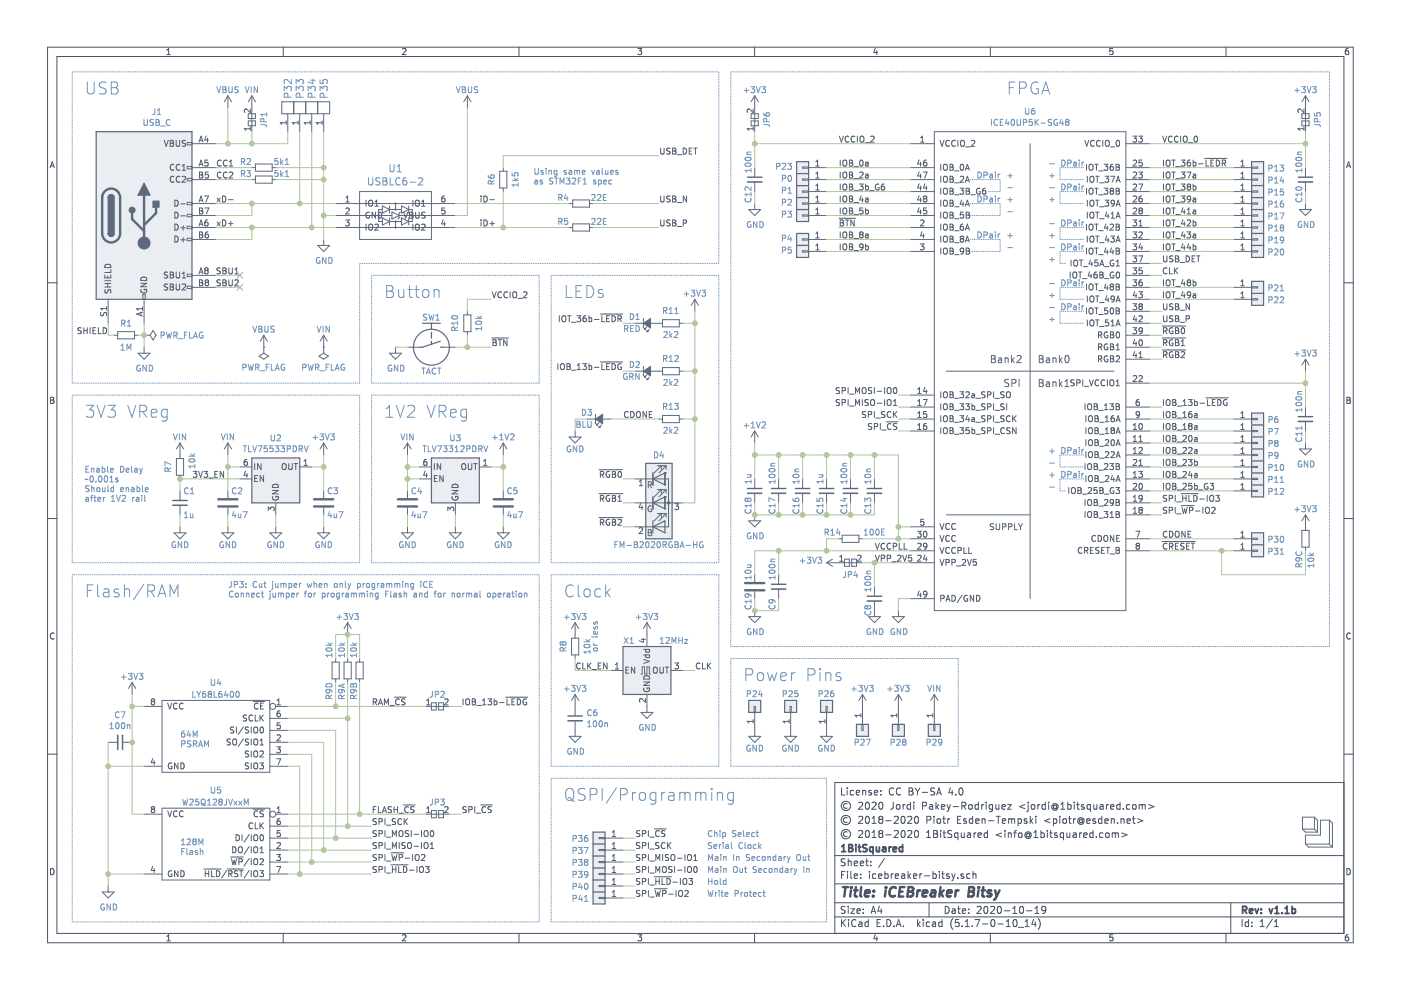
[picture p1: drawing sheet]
<svg xmlns="http://www.w3.org/2000/svg" width="297mm" height="210mm" viewBox="0 0 297 210" stroke-linecap="round" stroke-linejoin="round" font-family="sans-serif">
<path d="M.1 0h297v209.9h-297z" fill-rule="evenodd" fill="#fff" stroke="#fff" stroke-width=".21"/>
<g fill="none" stroke="#4a5364" stroke-width=".21">
<path d="M10.1 10h276.8v189.9h-276.8zM12.1 12h272.8v185.9h-272.8zM35.4 11.6h.7M35.4 10.6l.4-.3v1.3M60 10v2M85.3 10.4l.5-.1 .3 .3-.8 1h.8M110 10v2M135.3 10.3h.8l-.5 .5 .4 .1v.5l-.2 .2-.5-.2M160 10v2M185.6 10.2l-.3 .9h.8M185.9 10.7v.9M210 10v2"/>
<path d="M235.9 10.3h-.6v.6l.6-.1v.6l-.1 .2-.5-.2M259.9 10v2M285.9 10.3h-.4l-.2 .3-.1 .7 .3 .3 .4-.2v-.6h-.4l-.3 .2M10.6 35.6l.5-1.3 .4 1.3M10.7 35.2h.7M285.5 35.6l.4-1.3 .5 1.3M285.6 35.2h.6M10.1 60h2M284.9 60h2M10.7 84.2h.5l.2 .3-.2 .3 .3 .3-.3 .4h-.5zM10.7 84.8h.5M285.6 84.2h.4l.3 .3-.3 .3 .3 .3-.2 .4h-.5z"/>
<path d="M285.6 84.8h.4M10.1 109.9h2M284.9 109.9h2M11.5 134.3a.58 .58 0 0 0-.8 .5 .58 .58 0 0 0 .8 .6M286.3 134.3a.58 .58 0 0 0-.8 .5 .58 .58 0 0 0 .8 .6M10.1 159.9h2M284.9 159.9h2M178.4 167.1v1.5h.7M179.6 176.4a.52 .52 0 0 0-.8 .5 .52 .52 0 0 0 .8 .4M179.6 170.4a.52 .52 0 0 0-.8 .5 .52 .52 0 0 0 .8 .4M179.6 173.4a.52 .52 0 0 0-.8 .5 .52 .52 0 0 0 .8 .4M179.6 167.1v.1"/>
<path d="M179.6 167.6v1M181 167.6h-.4l-.3 .3v.5l.3 .2 .4-.1M181.5 168.1l.8-.2-.1-.3h-.4l-.3 .2 .1 .7h.6M182 176.2l.6-.1 .3 .4-.9 1.1h.9M182 170.2l.6-.1 .3 .4-.9 1.1h.9M182 173.2l.6-.1 .3 .4-.9 1.1h.9M182.9 167.6v1M182.9 167.7l.2-.1h.4v1M183.7 170.2l.1-.1a.8 .8 0 0 1 .6 .7 .8 .8 0 0 1-.6 .8 1 1 0 0 1-.1-1.4zM183.7 173.2l.1-.1a.8 .8 0 0 1 .6 .7 .8 .8 0 0 1-.6 .8 1 1 0 0 1-.1-1.4zM183.7 176.2l.1-.1a.8 .8 0 0 1 .6 .7 .8 .8 0 0 1-.6 .8 1 1 0 0 1-.1-1.4zM184.8 167.6h-.4l-.2 .2 .1 .2 .5 .1v.4h-.6"/>
<path d="M184.9 177.6h.9M184.9 173.5l.4-.4v1.5M184.9 176.5l.4-.4v1.5M184.9 174.6h.9M184.9 170.2l.6-.1 .3 .4-1 1.1h1M185.4 168.1l.7-.2-.1-.3h-.4l-.2 .2 .1 .7h.5M186.5 170.2l.2-.1a.8 .8 0 0 1 .5 .7 .8 .8 0 0 1-.5 .8l-.4-.6zM186.6 176.7l-.3-.3 .3-.3 .5 .1 .1 .2-.3 .3M186.6 176.7l-.3 .3 .1 .4 .2 .2 .5-.1 .1-.2v-.3l-.3-.3M186.6 173.7l-.3-.3 .3-.3 .5 .1 .1 .2-.3 .3M186.6 173.7l-.3 .3 .1 .5 .2 .1 .5-.1 .1-.2v-.3l-.3-.3M186.6 176.7h.3"/>
<path d="M186.6 173.7h.3M186.7 168.4v.2M186.7 167.6v.2M187.8 177h1.2M187.8 174h1.2M189.4 170.1l-.1 1.3-.5 .2M189.5 167.2a.59 .59 0 0 0-.8 0 .59 .59 0 0 0-.2 .7 .56 .56 0 0 0 .3 .6 .56 .56 0 0 0 .7-.1M189.6 176.2l.6-.1 .2 .1 .1 .3-1 1.1h1M189.6 173.2l.6-.1 .2 .1 .1 .3-1 1.1h1M190.1 170.7l.2-.1 .5 .1v.8l-.3 .1-.4-.1zM191 167.2a.59 .59 0 0 0-.8 0 .59 .59 0 0 0-.2 .7 .56 .56 0 0 0 .3 .6 .56 .56 0 0 0 .7-.1M191.2 176.2l.2-.1a.8 .8 0 0 1 .5 .7 .8 .8 0 0 1-.5 .8l-.2-.2-.2-.4z"/>
<path d="M191.2 173.2l.2-.1a.8 .8 0 0 1 .5 .7 .8 .8 0 0 1-.5 .8 1 1 0 0 1-.2-1.4zM191.5 170.6v1M191.9 170.6l-.4 .3M192.5 176.2l.5-.1 .3 .4-.9 1.1h.9M192.5 173.2l.5-.1 .3 .4-.9 1.1h.9M192.7 167.1h.5l.3 .2-.3 .5 .3 .1 .1 .4-.3 .3h-.6zM192.7 167.8h.5M193 170.7l-.4-.1-.3 .3 .1 .6 .2 .1 .4-.1M193 170.1v1.5M193.8 170.1v.1M193.8 170.6v1M194 173.2l.2-.1a.8 .8 0 0 1 .6 .7 .8 .8 0 0 1-.6 .8l-.3-.6z"/>
<path d="M194 167.1l.5 .8M194.1 176.2l.1-.1a.8 .8 0 0 1 .6 .7 .8 .8 0 0 1-.6 .8 .97 .97 0 0 1-.1-1.4zM194.5 167.9v.7M195 167.1l-.5 .8M195.5 168h1.2M195.6 170.9l.7-.1 .1-.6-.2-.1h-.6v1.5M196.4 177.6h.9M196.4 176.5l.5-.4v1.5M196.5 173.9l.7-.1 .2-.2-.1-.4-.2-.1h-.6v1.5M197.1 170.7h.6v.9M197.7 170.9l-.5 .1-.2 .2 .2 .4 .5-.1M197.9 176.1h.5l.3 .3-.3 .4 .3 .1 .1 .4-.3 .3h-.6z"/>
<path d="M197.9 176.8h.5M198 173.1v.1M198 173.6v1M198.2 167.1h-.6l-.3 .2 .1 .3 .7 .4v.4l-.2 .2-.6-.1M198.4 170.1v1.5M198.6 171l.4 .6M198.6 168.6l.5-1.5 .5 1.5M198.7 173.7l.3-.1 .4 .1v.8l-.2 .1-.5-.1zM198.7 168.1h.7M199 170.6l-.6 .6M199.4 176.1v.1M199.4 176.6v1"/>
<path d="M199.6 171.1l.7-.2-.1-.2-.4-.1-.2 .2 .1 .7h.5M199.9 173.6h.6M199.9 176.6h.6M200.1 173.1v1.3l.4 .2M200.1 176.1v1.3l.4 .2M200.8 170.6l.4 1M200.9 173.6v1M201.2 171.6l-.4 .5M201.4 173.6l-.5 .3M201.5 170.6l-.3 1M201.5 167l-.3 1.1h.9M201.8 176.2l-.6-.1-.3 .3 .1 .3 .7 .3v.4l-.2 .2-.6-.1"/>
<path d="M201.9 167.6v1M202.1 171h1.1M202.7 168.4v.2M203 173.8h.5M203.1 176.7l-.4-.1-.3 .3v.5l.3 .2 .4-.1M203.1 176.6v1.5M203.4 167.2l.3-.1a.8 .8 0 0 1 .5 .7 .8 .8 0 0 1-.5 .8l-.4-.6zM203.7 173.1h-.7v1.5h.7M203.8 176.6l.1 .9 .3 .1 .2-.2M203.9 170.9l.7-.1 .2-.2-.1-.4-.2-.1h-.6v1.5M204.3 170.9l.5 .7M204.4 176.6v1"/>
<path d="M204.9 173.7l-.4-.1-.2 .2 .1 .2 .5 .1v.4h-.6M205.2 176.7h.5l.1 .9M205.4 170.7l.3-.1 .4 .1v.8l-.2 .1-.5-.1zM205.8 176.9l-.7 .3 .2 .4 .5-.1M206.2 173.7l-.4-.1-.3 .3 .1 .6 .2 .1 .4-.1M206.2 173.1v1.5M206.5 176.6v1M206.9 174.1l.7-.2-.1-.2-.4-.1-.2 .2v.7h.6M206.9 176.6l-.4 .3M207.4 177.1l.7-.2-.1-.2-.4-.1-.2 .2v.7h.6M207.4 170.7l-.4-.1-.3 .3 .1 .6 .2 .1 .4-.1M207.4 170.1v1.5"/>
<path d="M208.1 170.6v1M208.2 173.7l.2-.1 .4 .1 .1 .9M208.2 173.6v1M208.6 170.6l-.5 .3M209.1 170.1v.1M209.1 170.6v1M209.4 176.7l-.5-.1-.2 .3 .1 .6h.6M209.4 176.1v1.5M209.6 174h1.1M210.4 170.7l-.4-.1-.3 .3 .1 .6 .2 .1 .4-.1M210.4 170.6v1.2l-.2 .3-.4-.1M211.1 170.6l.1 .9 .4 .1 .2-.1"/>
<path d="M211.2 173.1h.9M211.6 173.1v1.5M211.8 170.6v1M212.4 176.6l-1.2 .4 1.2 .4M212.4 171.1l.7-.2v-.2l-.5-.1-.2 .2 .1 .7h.6M212.5 174.1l.7-.2-.1-.2-.4-.1-.2 .2 .1 .7h.5M213.1 176.1v.1M213.1 176.6v1M213.6 170.6h.8l-.8 1h.8M213.8 176.6v1M213.8 176.7l.2-.1 .4 .1v.9M213.9 173.7l.4-.1 .2 .2"/>
<path d="M213.9 173.6v1M214.5 173.8l.2-.2 .4 .1v.9M214.5 173.8v.8M214.9 176.6h.6M215.5 176.1l-.4 .2v1.3M215.9 173.6v1.5M215.9 173.7l.4-.1 .3 .3-.1 .6-.2 .1-.4-.1M216 176.7l.2-.1 .4 .1 .1 .6-.1 .2-.4 .1-.2-.2zM217.3 170.6l-1.2 .4 1.2 .5M217.7 173.7l-.3-.1-.3 .2 .1 .2 .5 .1v.4h-.6M218 170.6v1.3l-.3 .2M218 170.1v.1"/>
<path d="M218.3 176.9a.36 .36 0 0 0-.5-.1 .36 .36 0 0 0 0 .5 .36 .36 0 0 0 .5 0M218.3 177.3l.1 .1a.66 .66 0 0 0-.1-.9 .66 .66 0 0 0-.9 0 .66 .66 0 0 0 0 .9 .7 .7 0 0 0 1.1 .2M218.3 176.7v.6M218.4 173.1v1.5M218.6 174l.4 .6M218.7 170.7l.2-.1 .4 .1v.8l-.2 .1-.4-.1zM219 173.6l-.6 .5M219.2 177.6h.9M219.2 176.5l.4-.4v1.5M219.6 173.1v.1M219.6 173.6v1M220.1 170.6v1"/>
<path d="M220.5 170.6l-.4 .3M220.7 176.7l.4-.1 .3 .3-.1 .5-.2 .2-.4-.1M220.7 176.1v1.5M221.6 170.7l-.4-.1-.3 .3 .1 .6 .2 .1 .4-.1M221.6 170.1v1.5M222.1 176.1v.1M222.1 176.6v1M222.3 170.1v.1M222.3 170.6v1M222.6 176.6h.5M222.6 173.6l-1.1 .4 1.1 .5M222.8 176.1v1.3l.3 .2"/>
<path d="M223.4 173.7l.4-.1 .3 .3-.1 .6-.2 .1-.4-.1M223.4 173.6v1.5M224 170.9a.36 .36 0 0 0-.5-.1 .36 .36 0 0 0 0 .5 .36 .36 0 0 0 .5 0M224 171.3l.1 .1a.62 .62 0 0 0-.1-1 .62 .62 0 0 0-1 .4 .71 .71 0 0 0 .3 .9 .71 .71 0 0 0 .9-.1M224 170.7v.6M224.1 176.7l-.3-.1-.2 .2v.2l.5 .1v.4h-.5M224.7 173.1v.1M224.7 173.6v1M224.9 170.5l.4-.4v1.5M224.9 171.6h.9M225.4 173.7l.2-.1 .4 .1 .1 .6-.1 .2-.4 .1-.2-.1zM225.5 176.7l-.4-.1-.3 .3 .1 .6h.6"/>
<path d="M225.5 176.6v1.5M226.2 176.6l.1 .9 .3 .1 .2-.2M226.4 170.7l.4-.1 .3 .3v.6l-.3 .1-.4-.1M226.4 170.1v1.5M226.6 173.6h.5M226.8 173.1v1.3l.3 .2M226.8 176.6v1M227.5 176.7h.6l.1 .9M227.6 173.6v1M227.8 170.1v.1M227.8 170.6v1M228 173.6l-.4 .3"/>
<path d="M228.2 176.9l-.5 .1-.2 .2 .2 .4 .5-.1M228.3 170.6h.5M228.5 170.1v1.3l.3 .2M228.9 176.6v1M229.3 176.6l-.4 .3M229.5 174.3l.1 .1a.66 .66 0 0 0-.1-.9 .66 .66 0 0 0-.9 0 .66 .66 0 0 0 0 .9 .7 .7 0 0 0 1.1 .2M229.5 173.9a.36 .36 0 0 0-.6-.1 .36 .36 0 0 0 0 .5 .36 .36 0 0 0 .6 0M229.5 173.7v.6M229.7 177.1l.8-.2-.1-.2-.4-.1-.3 .2 .1 .7h.6M229.8 170.7l-.3-.1-.2 .2v.2l.5 .2v.3h-.5M230.4 174.1l.7-.2-.1-.2-.4-.1-.2 .2 .1 .7h.5M231.2 170.7l-.4-.1-.3 .3v.6l.3 .1 .4-.1"/>
<path d="M231.2 170.6v1.5M231.8 176.7l-.5-.1-.3 .3 .1 .5 .2 .2 .5-.1M231.8 176.1v1.5M231.9 170.6l.1 .9 .3 .1 .2-.1M232.3 173.7l-.4-.1-.2 .2 .1 .2 .5 .1v.4h-.6M232.5 177.4v.2M232.5 170.6v1M233.3 170.7h.5l.1 .9M233.6 173.7l-.4-.1-.3 .3 .1 .6 .2 .1 .4-.1M233.6 173.1v1.5M233.8 176.7l-.4-.1-.3 .3 .1 .5 .2 .2 .4-.1M233.9 170.9l-.7 .3 .2 .4 .5-.1"/>
<path d="M234.2 174.1l.8-.2-.1-.2-.4-.1-.3 .2 .1 .7h.6M234.5 176.7l.2-.1 .4 .1v.7l-.2 .2-.4-.2zM234.6 170.6v1M235 170.6l-.4 .3M235.5 171.1l.7-.2-.1-.2-.4-.1-.2 .2v.7h.6M235.6 173.7l.2-.1 .4 .1v.9M235.6 173.6v1M235.8 176.7l.4-.1 .3 .2M235.8 176.6v1M236.5 176.8l.2-.2 .3 .1 .1 .9M236.5 176.8v.8M237 174.5v.1"/>
<path d="M237.5 170.7l-.5-.1-.2 .3 .1 .6h.6M237.5 170.1v1.5M237.7 173.7l.2-.1 .4 .1v.9M237.7 173.6v1M237.8 176.6l1.2 .4-1.2 .4M238.2 171.5v.1M239 174.1l.7-.2-.1-.2-.4-.1-.2 .2v.7h.6M239.5 170.7l-.4-.1-.3 .3 .1 .6 .2 .1 .4-.1M240.1 173.6h.6M240.2 170.7l.2-.1 .4 .1v.8l-.2 .1-.4-.1zM240.3 173.1v1.3l.4 .2M241.2 173.6l1.1 .4-1.1 .5"/>
<path d="M241.5 170.7l.5-.1 .2 .2M241.5 170.6v1M242.2 170.8l.2-.2 .3 .1 .1 .9M242.2 170.8v.8M243.5 170.6l1.2 .4-1.2 .5M284.9 165.9h-107.9v32M10.7 184.2a.65 .65 0 0 1 .8 .6 .65 .65 0 0 1-.8 .7zM35.4 198.5l.4-.3v1.3M35.4 199.5h.7M60 197.9v2M85.3 198.3l.5-.1 .3 .3-.8 1h.8M110 197.9v2"/>
<path d="M135.3 198.2h.8l-.5 .5 .4 .1v.6l-.2 .1-.5-.1M160 197.9v2M177 194.4h107.9M177 191.4h107.9M177 187.4h107.9M177 181.4h107.9M178.4 185.5h.5M178.4 195v1.5M178.6 195.6l.7 .9M179.1 184.8h-.7v1.5M179.2 192.2h-.6l-.3 .2 .2 .4 .6 .3v.4l-.2 .2-.6-.1M179.2 182.1h-.6l-.3 .2 .2 .4 .6 .3v.4l-.2 .2-.6-.1"/>
<path d="M179.3 195l-.9 .8M179.7 184.8v.1M179.7 185.3v1M179.8 182.1v1.5M179.8 192.2v.1M179.8 192.7v1M179.8 182.7l.2-.1h.4l.1 1M179.9 195v.1M179.9 195.5v1M180.4 192.7h.8l-.8 1h.8M180.4 184.8v1.3l.2 .2M181.1 185.8l.7-.2v-.3h-.5l-.2 .2 .1 .7h.6"/>
<path d="M181.1 183.1l.7-.2v-.3h-.5l-.2 .2 .1 .7h.6M181.5 195.1a.59 .59 0 0 0-.8 0 .59 .59 0 0 0-.1 .7 .56 .56 0 0 0 .2 .6 .56 .56 0 0 0 .7-.1M181.7 193.2l.7-.2-.1-.2-.4-.1-.2 .2 .1 .7h.5M182.1 195.5h.6l.1 1M182.4 183.1l.7-.2-.1-.3h-.4l-.2 .2 .1 .7h.5M182.5 186.1v.2M182.5 185.3v.2M182.8 195.8l-.5 .1-.3 .2 .3 .4 .5-.1M183 193.5v.2M183 192.8v.1M183.5 182.6h.6M183.7 182.1v1.3l.4 .2"/>
<path d="M184.1 195.5h-.4l-.3 .2 .1 .6 .2 .2 .4-.1M184.1 195v1.5M184.3 184.8v.1M184.3 185.3v1M184.6 183.4v.2M184.6 182.6v.2M184.7 193.7l.5-1.5 .5 1.5M184.8 193.2h.8M185.6 198.1l-.3 .9h.8M185.7 185.3h-.5l-.2 .2v.6l.2 .2 .5-.1M185.9 198.6v.9M186 195.7h.5"/>
<path d="M186.3 185.8l.7-.2-.1-.3h-.4l-.2 .2v.7h.6M186.5 192.1l-.4 1.1h1M186.7 195h-.7v1.5h.7M186.8 192.7v1M187.3 196.3v.2M187.5 182l-1.2 1.9M187.6 185.3h.4l.3 .2-.1 .6-.2 .2-.4-.1M187.6 184.8v1.5M188 195a.76 .76 0 0 1 .9 .7 .76 .76 0 0 1-.9 .8zM189 185.3v1M189.4 185.3l-.4 .2M189.5 196.3v.2"/>
<path d="M189.8 185.8l.7-.2v-.3h-.5l-.2 .2 .1 .7h.6M190 196.5l.5-1.5 .5 1.5M190.2 196h.7M191.2 185.3h.5l.1 1M191.5 196.3v.2M191.8 185.6l-.5 .1-.2 .2 .2 .4 .5-.1M192.5 184.8v1.5M192.7 185.7l.4 .6M193.1 185.3l-.6 .5M193.7 185.8l.7-.2-.1-.3h-.4l-.2 .2 .1 .7h.5M194.5 195v1.5M194.7 195.9l.4 .6"/>
<path d="M195 185.3v1M195.1 195.5l-.6 .5M195.5 185.3l-.5 .2M195.7 195v.1M195.7 195.5v1M196 185.7h1.1M197 191.4v3M197.1 195.5h-.4l-.3 .2v.6l.3 .2 .4-.1M197.7 195.5h.6l.1 1M197.8 185.3h.4l.3 .2-.1 .6-.2 .2-.4-.1M197.8 184.8v1.5M198.4 195.8l-.7 .3 .2 .4 .5-.1"/>
<path d="M199.2 184.8v.1M199.2 185.3v1M199.7 185.3h.5M199.7 195.5h-.4l-.3 .2 .1 .6 .2 .2 .4-.1M199.7 195v1.5M199.9 184.8v1.3l.3 .2M200.4 192.2a.75 .75 0 0 1 .8 .7 .75 .75 0 0 1-.8 .8zM201.2 185.3h-.3l-.2 .2v.2l.5 .1v.4h-.5M201.8 185.3l.4 1M201.9 192.8h.6v.9M202 194.8a1.71 1.71 0 0 0 0 2.2M202.2 186.3l-.4 .5"/>
<path d="M202.5 185.3l-.3 1M202.5 193l-.5 .1-.2 .2 .2 .4 .5-.1M203 192.7h.6M203.1 186.1v.2M203.2 192.2v1.3l.4 .2M203.3 195h-.7l-.1 .7 .7-.1 .2 .2-.1 .5-.2 .2-.6-.2M204 196.3v.2M204 193.2l.7-.2v-.2l-.5-.1-.2 .2 .1 .7h.6M204.3 185.3h-.4l-.2 .2 .1 .2 .5 .1v.4h-.6M204.6 196.5h.9M204.6 195.4l.5-.4v1.5M205.4 193.5v.2"/>
<path d="M205.4 192.8v.1M205.7 185.3h-.5l-.3 .2 .2 .7h.6M206.1 196.3v.2M206.3 185.4l.2-.1h.4v1M206.3 184.8v1.5M206.7 195h1l-.6 1.5M207.2 192.3l.5-.1 .3 .4-.9 1.1h.9M208.3 195.9h1.1M208.7 192.3l.4-.1a.85 .85 0 0 1-.1 1.5l-.3-.2-.1-.4zM210 197.9v2M210 192.3l.6-.1 .3 .4-1 1.1h1M210.3 195h.1a.8 .8 0 0 1 .6 .7 .8 .8 0 0 1-.6 .8 1 1 0 0 1-.1-1.5z"/>
<path d="M211.6 195.9h1.1M211.6 192.2h.2a.8 .8 0 0 1 .5 .7 .8 .8 0 0 1-.5 .8 1 1 0 0 1-.2-1.5zM212.9 193.1h1.2M213.3 196.5h.9M213.3 195.4l.5-.4v1.5M214.7 193.7h.9M214.7 192.6l.5-.4v1.5M215 195h.1a.8 .8 0 0 1 .6 .7 .8 .8 0 0 1-.6 .8 .97 .97 0 0 1-.1-1.5zM215.9 196.6h1.2M216.3 192.3l.2-.1a.81 .81 0 0 1 .5 .7 .81 .81 0 0 1-.5 .8l-.2-.2-.2-.4zM217.4 196.5h.8M217.4 195.4l.4-.4v1.5"/>
<path d="M217.6 193.1h1.2M219.1 194.9l-.3 1.1h.9M219.4 193.7h.9M219.4 192.6l.5-.4v1.5M219.5 195.5v1M220.1 194.8a1.71 1.71 0 0 1 0 2.2M221.7 192.8l-.3 .3h-.3l-.2-.3 .1-.6h.4l.3 .1a1.13 1.13 0 0 1-.3 1.3l-.4 .1M235.9 198.2h-.6v.6l.6-.1v.7l-.1 .1-.5-.1M259.9 197.9v2M260.9 191.4v6.5M263.4 195v1.5M264.7 195.5h-.4l-.3 .2 .1 .7h.6"/>
<path d="M264.7 195v1.5M265.4 196.3v.2M265.4 195.5v.2M267.2 196.5h.9M267.2 195.4l.4-.4v1.5M269.8 194.9l-1.3 1.9M270.2 196.5h.9M270.2 195.4l.4-.4v1.5M285.6 184.2a.65 .65 0 0 1 .7 .6 .65 .65 0 0 1-.7 .7zM285.9 198.2h-.4l-.2 .3-.1 .7 .3 .3 .4-.1v-.7h-.4l-.3 .2"/>
<circle cx="179.3" cy="170.9" r=".99"/>
<circle cx="179.3" cy="176.9" r=".99"/>
<circle cx="179.3" cy="173.9" r=".99"/>
</g>
<g fill="none" stroke="#4a5364" stroke-width=".38">
<path d="M178.5 179.5l.4-.4v1.5M180 179.1h.4l.3 .2v.4l-.3 .1 .3 .1 .1 .4-.3 .3h-.5zM180 179.8h.4M181.5 179.1v.1M181.5 179.6v1M181.9 179.6h.6M182.2 179.1v1.3l.3 .2M183.8 179.1h-.6l-.2 .1v.5l.7 .2 .1 .4-.3 .3-.5-.1M185.1 179.7l-.4-.1-.3 .3 .1 .6h.6M185.1 179.6v1.5M185.8 179.6l.1 .9 .3 .1 .2-.2M186.4 179.6v1"/>
<path d="M187.2 179.7h.5l.1 .9M187.8 179.9l-.5 .1-.2 .2 .2 .4 .5-.1M188.5 179.6v1M189 179.6l-.5 .3M191.4 179.7l-.5-.1-.2 .3v.5l.2 .2 .5-.1M191.4 179.1v1.5M178.5 180.6h.8M189.4 180.1l.7-.2-.1-.2-.4-.1-.2 .2v.7h.6M263.5 193l.7-.1 .1-.2-.1-.4-.2-.1h-.5v1.5M263.8 193l.5 .7M264.9 193.2l.7-.2-.1-.2-.4-.1-.2 .2 .1 .7h.5M266.1 192.7l.4 1 .3-1"/>
<path d="M267.4 193.5v.2M267.4 192.8v.1M269.1 192.7l.4 1 .3-1M270.3 193.7h.9M270.3 192.6l.4-.4v1.5M271.8 193.5v.2M272.4 193.7h.9M272.4 192.6l.5-.4v1.5M273.9 192.8l.5-.1 .3 .3-.1 .5-.2 .2-.5-.1M273.9 192.2v1.5"/>
</g>
<g fill="none" stroke="#4a5364" stroke-width=".51">
<path d="M178.7 188.1h1.1M179.3 188.1l-.3 2M180.4 188.8l-.2 1.3M180.5 188.1v.2M180.5 188.1l.1 .1-.1 .1M181.1 188.8h.7M181.5 188.1l-.3 1.7 .1 .2 .4 .1M182.6 188.1l-.2 1.7 .2 .3M183.4 189.4l1-.2-.1-.4h-.5l-.4 .2v1h.8M185.1 189.9v.2M185.3 188.8l.1 .1-.2 .1M185.3 188.8l-.1 .2"/>
<path d="M187.8 188.8l-.2 1.3M187.9 188.1l-.1 .2M189.9 188.3a.88 .88 0 0 0-1 0 .88 .88 0 0 0-.3 .9 .7 .7 0 0 0 .3 .8 .7 .7 0 0 0 .8-.1M190.7 189h.7M191.8 188.1h-1l-.2 2h.9M192.5 189h.7M192.6 188.1l.9 .1a.5 .5 0 0 1 .1 .5 .5 .5 0 0 1-.4 .3l.4 .4-.2 .5-.3 .2h-.7zM194.6 188.8l-.2 1.3M195.1 188.8h-.4l-.2 .3M195.6 189.4l1-.2-.1-.4h-.5l-.3 .2v1h.7M197.5 188.8h.8l-.1 1.3M198.3 189.2l-.7 .1a.4 .4 0 0 0-.3 .4 .4 .4 0 0 0 .2 .4l.7-.1"/>
<path d="M199.4 188.1l-.2 2M199.5 189.3l.4 .8M200.1 188.8l-.9 .7M200.8 189.4l.9-.2v-.4h-.8l-.2 1 .3 .3 .6-.1M202.7 188.8l-.2 1.3M203.2 188.8h-.3l-.3 .3M205.4 189h.7M205.5 188.1h.7l.3 .2v.4l-.4 .3 .2 .1a.56 .56 0 0 1-.3 1h-.7zM207.5 188.8l-.2 1.3M207.5 188.1v.2M208.1 188.8h.8M208.5 188.1l-.2 1.7v.2l.4 .1"/>
<path d="M210.2 188.8a.49 .49 0 0 0-.8 .3l.8 .6-.3 .4-.6-.1M211 188.8l.3 1.3M211.3 190.1l-.3 .5-.3 .2M211.9 188.8l-.6 1.3"/>
</g>
<g fill="none" stroke="#5d6a7d" stroke-width=".21">
<path d="M39.7 30.2h1v.5h-1zM39.7 35.3h1v.5h-1zM39.7 37.8h1v.5h-1zM40.7 35.5h5.1M40.7 38.1h5.1M40.7 30.5h5.1M48.3 20.3v2.5M48.3 20.3l-.7 1.3M48.3 20.3l.8 1.3M52.6 24.1h1.6v1h-1.6zM52.6 25.6h1.6v1.1h-1.6zM53.4 35.5h.8"/>
<path d="M53.4 38.1h.8M53.4 20.3l-.8 1.3M53.4 20.3v7.6M53.4 20.3l.8 1.3M54.2 34.8h3.5v1.5h-3.5zM54.2 37.3h3.5v1.5h-3.5zM57.7 35.5h.8M57.7 38.1h.8M59.7 21.6h10.2v2.5h-10.2zM61 24.1v3.8M62.3 21.6v2.5M63.5 24.1v3.8"/>
<path d="M64.8 21.6v2.5M66.1 24.1v3.8M67.4 21.6v2.5M68.6 24.1v3.8M99.1 20.3v2.5M99.1 20.3l-.8 1.3M99.1 20.3l.8 1.3M105.9 36.3h1.6v3.6h-1.6zM106.7 35.5v.8M106.7 39.9v.7M159.3 24.1h1.5v1h-1.5zM159.3 25.6h1.5v1.1h-1.5z"/>
<path d="M160 20.3v7.6M160 35.5v1.9M160 38.6v2M160 20.3l-.7 1.3M160 20.3l.8 1.3M170.2 35.4h1.2v.3h-1.2zM170.2 38h1.2v.2h-1.2zM171.4 35.5h3.8M171.4 38.1h3.8M193 35.5h5.1M193 38.1h5.1M193 30.5h5.1"/>
<path d="M198.1 27.9h40.6v101.6h-40.6zM218.4 30.5v96.4M238.7 35.5h5.1M238.7 38.1h5.1M238.7 30.5h5.1M261.6 35.5h3.8M261.6 38.1h3.8M265.4 35.4h1.2v.3h-1.2zM265.4 38h1.2v.2h-1.2zM276 24.1h1.5v1h-1.5zM276 25.6h1.5v1.1h-1.5zM276.8 20.3v7.6"/>
<path d="M276.8 35.5v1.9M276.8 38.6v2M276.8 20.3l-.8 1.3M276.8 20.3l.7 1.3M39.7 42.9h1v.5h-1zM39.7 45.4h1v.5h-1zM39.7 48h1v.5h-1zM39.7 50.5h1v.5h-1zM39.7 58.1h1v.5h-1zM40.7 48.2h5.1M40.7 50.8h5.1M40.7 45.7h5.1"/>
<path d="M40.7 43.2h5.1M40.7 58.4h5.1M67.4 52h2.5l-1.3 1.3zM68.6 50.8v1.2M71.2 48.2h25.4M71.2 45.7h11.9M71.2 43.2h25.4M76.2 40.6h15.3v10.2h-15.3zM81.1 44.4h-.8v2.6h.8M81.1 43.7l1.5 .7-1.5 .8zM81.1 46.2l1.5 .8-1.5 .7zM82.6 47h2.5"/>
<path d="M82.6 43.7v1.5M82.6 46.2v1.5M82.6 44.4h2.5M83.1 44.9l1.5 .8-1.5 .8zM83.9 43.2v1.2M83.9 47v1.2M84.6 45.7h12M84.9 44.9l-.3 .3v1l-.2 .3M85.1 46.2l1.5 .8-1.5 .7zM85.1 43.7l1.5 .7-1.5 .8zM86.6 44.4h.8v2.6h-.8M86.6 43.7v1.5"/>
<path d="M86.6 46.2v1.5M120.7 48.2h.7M120.7 43.2h.7M121.4 42.4h3.6v1.5h-3.6zM121.4 47.5h3.6v1.5h-3.6zM125 48.2h.7M125 43.2h.7M158.7 44.4h2.6l-1.3 1.3zM160 43.2v1.2M170.2 53.2h1.2v.2h-1.2zM170.2 40.5h1.2v.2h-1.2zM170.2 43h1.2v.3h-1.2z"/>
<path d="M170.2 45.6h1.2v.2h-1.2zM170.2 50.6h1.2v.3h-1.2zM171.4 50.8h3.8M171.4 40.6h3.8M171.4 45.7h3.8M171.4 43.2h3.8M171.4 53.3h3.8M193 48.2h5.1M193 50.8h5.1M193 40.6h5.1M193 45.7h5.1M193 43.2h5.1"/>
<path d="M193 53.3h5.1M238.7 48.2h5.1M238.7 50.8h5.1M238.7 40.6h5.1M238.7 45.7h5.1M238.7 43.2h5.1M238.7 53.3h5.1M238.7 58.4h5.1M238.7 55.8h5.1M261.6 48.2h3.8M261.6 50.8h3.8M261.6 40.6h3.8"/>
<path d="M261.6 45.7h3.8M261.6 43.2h3.8M261.6 53.3h3.8M265.4 40.5h1.2v.2h-1.2zM265.4 43h1.2v.3h-1.2zM265.4 45.6h1.2v.2h-1.2zM265.4 48.1h1.2v.3h-1.2zM265.4 50.6h1.2v.3h-1.2zM265.4 53.2h1.2v.2h-1.2zM275.5 44.4h2.6l-1.3 1.3zM276.8 43.2v1.2M22.9 63.5v5"/>
<path d="M24.2 71.1h.8M25 70.3h3.5v1.5h-3.5zM28.5 71.1h.8M29.3 74.9h2.5l-1.3 1.3zM30.3 62.4h.5v1.1h-.5zM30.5 71.1h.1M30.5 71.1h1.3M30.5 63.5v5M30.5 73.6v1.3M32.5 70.1l.6 1-.6 1-.7-1zM39.7 60.7h1v.5h-1zM40.7 60.9h5.1"/>
<path d="M54.9 75.5l1-.6 1 .6-1 .7zM55.9 73.6h.1M55.9 71.1l-.7 1.2M55.9 71.1v3.8M55.9 71.1l.8 1.2M67.6 75.5l1-.6 1 .6-1 .7zM68.6 73.6h.1M68.6 71.1v3.8M68.6 71.1l-.7 1.2M68.6 71.1l.8 1.2M82.6 74.9h2.5l-1.2 1.3zM83.9 73.6v1.3"/>
<path d="M86.4 73.6h2.5M94 73.6h2.6M98.3 66.8h1.6v3.5h-1.6zM99.1 66v.8M99.1 70.3v.8M134.6 78.7h1.8M134.6 68.5h1.8M136.4 67.5v2.1M136.4 77.7v2M136.7 80h.2M136.7 69.6v.2M136.7 79.7v.3"/>
<path d="M136.7 69.8h.2M137.2 70.1v.2M137.2 79.5l-.5 .5M137.2 70.3h.2M137.2 69.3l-.5 .5M137.7 80l-.5 .5M137.7 69.8l-.5 .5M137.9 78.7h2.6M137.9 68.5h2.6M140.5 67.8h3.5v1.5h-3.5zM140.5 77.9h3.5v1.6h-3.5zM144 78.7h.8"/>
<path d="M144 68.5h.8M147.3 63.5l-.7 1.2M147.3 63.5v2.5M147.3 63.5l.8 1.2M200.6 78.7h35.6M210.2 75.4h.5l.3 .2-.3 .5 .3 .1 .1 .4-.3 .3h-.6zM210.2 76.1h.5M211.7 76h.6l.1 .9M212.4 76.2l-.5 .1-.3 .2 .3 .4 .5-.1M213.1 76l.2-.1 .4 .1 .1 .9M213.1 75.9v1M214.5 75.4v1.5"/>
<path d="M214.6 76.3l.5 .6M215.1 75.9l-.6 .6M215.6 75.5l.6-.1 .3 .4-.9 1.1h.9M220.4 75.4h.5l.2 .2-.2 .5 .2 .1 .1 .4-.3 .3h-.5zM220.4 76.1h.5M221.9 76h.6v.9M222.5 76.2l-.5 .1-.2 .2 .2 .4 .5-.1M223.3 76l.2-.1 .3 .1 .1 .9M223.3 75.9v1M224.6 75.4v1.5M224.8 76.3l.4 .6M225.2 75.9l-.6 .6"/>
<path d="M225.9 75.5l.2-.1a.83 .83 0 0 1 .6 .6 .83 .83 0 0 1-.3 .8l-.1 .1a.84 .84 0 0 1-.4-1.4zM238.7 68.5h5.1M238.7 73.6h5.1M238.7 63.5h5.1M238.7 71.1h5.1M238.7 60.9h5.1M238.7 66h5.1M238.7 76.2h5.1M261.6 63.5h3.8M261.6 60.9h3.8M265.4 60.8h1.2v.3h-1.2zM265.4 63.3h1.2v.3h-1.2z"/>
<path d="M276.8 76.2v2.5M276.8 76.2l-.8 1.2M276.8 76.2l.7 1.2M37.4 97.2h1.5v3.6h-1.5zM38.2 93.9v3.3M38.2 93.9l-.8 1.3M38.2 93.9l.7 1.3M48.3 93.9l-.7 1.3M48.3 93.9v2.6M48.3 93.9l.8 1.3M50.9 99h2.5M63.5 99h2.6"/>
<path d="M68.6 93.9v2.6M68.6 93.9l-.7 1.3M68.6 93.9l.8 1.3M86.4 93.9l-.8 1.3M86.4 93.9v2.6M86.4 93.9l.8 1.3M88.9 99h2.6M101.6 99h2.6M106.7 93.9v2.6M106.7 93.9l-.8 1.3M106.7 93.9l.8 1.3M120.7 92.7h2.5l-1.3 1.2z"/>
<path d="M121.9 91.4v1.3M124.5 88.8h1.8M126.3 87.8v2.1M126.5 90.1h.3M126.5 89.9v.2M127 89.6l-.5 .5M127 90.6h.3M127 90.4v.2M127.5 90.1l-.5 .5M127.8 88.8h1.8M137.2 80.5h.2M137.2 80.2v.3"/>
<path d="M139.5 98.8h.7M139.7 88.8h.8M140.2 98.8v.7M140.2 98.8l-1.5 1.5M140.5 88.1h3.5v1.5h-3.5zM140.5 98.8h.7M141.2 98.8v.7M141.2 98.8l-1.5 1.5M144 88.8h.8M160 91.4v2.5M160 91.4l-.7 1.3M160 91.4l.8 1.3"/>
<path d="M193 88.8h5.1M193 91.4h5.1M193 83.8h5.1M193 86.3h5.1M213.9 80.5l-.6-.1-.3 .3 .1 .3 .7 .4v.4l-.2 .2-.6-.1M214.5 81.2h.8l.1-.6-.9-.2v1.6M216.1 80.4v1.6M220.4 80.4h.5l.2 .3-.2 .5 .2 .1 .1 .4-.3 .3h-.5zM220.4 81.2h.5M221.9 81h.6v1M222.5 81.3l-.5 .1-.2 .2 .2 .4 .5-.1M223.3 81v1"/>
<path d="M223.3 81.1l.2-.1h.3l.1 1M224.6 80.4v1.6M224.8 81.4l.4 .6M225.2 81l-.6 .5M225.8 82h.9M225.8 80.9l.4-.5v1.6M238.7 88.8h5.1M238.7 99h5.1M238.7 91.4h5.1M238.7 93.9h5.1M238.7 96.5h5.1M238.7 81.2h5.1"/>
<path d="M238.7 86.3h5.1M261.6 88.8h3.8M261.6 99h3.8M261.6 91.4h3.8M261.6 93.9h3.8M261.6 96.5h3.8M265.4 88.7h1.2v.3h-1.2zM265.4 91.3h1.2v.2h-1.2zM265.4 93.8h1.2v.3h-1.2zM265.4 96.3h1.2v.3h-1.2zM265.4 98.9h1.2v.2h-1.2zM275.5 95.2h2.6l-1.3 1.3z"/>
<path d="M276.8 86.3v1.9M276.8 89.4v2M276.8 93.9v1.3M36.9 113h2.5l-1.2 1.2zM38.2 100.8v.7M38.2 104.1v1.9M38.2 107.1v2.1M38.2 111.7v1.3M47 113h2.6l-1.3 1.2zM48.3 104.1v1.5M48.3 107.6v1.6M48.3 111.7v1.3"/>
<path d="M50.9 101.5h2.5M57.2 113h2.5l-1.2 1.2zM58.5 106.6v2.6M58.5 111.7v1.3M67.4 113h2.5l-1.3 1.2zM68.6 104.1v1.5M68.6 107.6v1.6M68.6 111.7v1.3M85.1 113h2.6l-1.3 1.2zM86.4 104.1v1.5M86.4 107.6v1.6M86.4 111.7v1.3"/>
<path d="M88.9 101.5h2.6M95.3 113h2.5l-1.2 1.2zM96.6 106.6v2.6M96.6 111.7v1.3M105.4 113h2.6l-1.3 1.2zM106.7 104.1v1.5M106.7 107.6v1.6M106.7 111.7v1.3M134.6 101.5h7.1v10.2h-7.1M134.6 106.6h10.2M137.4 112.3h.5l.2 .3-.2 .3 .3 .2-.1 .4-.7 .1zM137.4 102.8l.7-.1v-.4l-.7-.1v1.2"/>
<path d="M137.4 112.9h.5M137.8 102.8l.4 .6M138.1 107.3a.57 .57 0 0 0-.7 .6 .57 .57 0 0 0 .8 .5v-.4h-.3M138.4 107.9h.1M138.4 102.8h.1M138.4 100.3v2.5M138.4 105.4v2.5M139.5 108.9h.7M139.5 103.8h.7M140.2 108.9l-1.5 1.5M140.2 103.8v.8M140.2 108.9v.8"/>
<path d="M140.2 103.8l-1.5 1.6M140.5 108.9h.7M140.5 103.8h.7M141 105.4h.1M141 107.9h.1M141 100.3h.1M141 102.8h.1M141 100.3v2.5M141 105.4v2.5M141.2 108.9l-1.5 1.5M141.2 103.8v.8M141.2 108.9v.8"/>
<path d="M141.2 103.8l-1.5 1.6M158.7 110.4h2.6l-1.3 1.3zM160 101.5v1.9M160 104.6v2M160 109.2v1.2M165.1 101.5v1.9M165.1 104.6v2M170.2 101.5v1.9M170.2 104.6v2M175.2 101.5v1.9M175.2 104.6v2M175.2 119.3l1.3 .8"/>
<path d="M175.2 119.3h7.7M176.5 118.6l-1.3 .7M177.8 114.2h.7M178.5 113.5h3.6v1.5h-3.6zM179.1 118.6h1v1.5h-1zM180.3 101.5v1.9M180.3 104.6v2M180.6 118.6h1v1.5h-1zM182.1 114.2h.8M185.4 101.5v1.9M185.4 104.6v2M193 111.7h5.1"/>
<path d="M193 114.2h5.1M193 116.8h5.1M193 119.3h5.1M200.6 109.2h17.8M210.7 111.1l-.5-.1-.3 .3 .2 .3 .5 .2v.4l-.7 .1M211.2 111v1.1l.3 .2h.3l.2-.2v-1.1M212.6 111.7l.6-.1v-.4l-.6-.2v1.3M213.8 111.7l.6-.1 .1-.4-.7-.2v1.3M215.1 111v1.3h.6M215.9 111l.5 .7M216.4 111.7v.6M216.8 111l-.4 .7"/>
<path d="M238.7 106.6h5.1M238.7 101.5h5.1M238.7 114.2h5.1M238.7 116.8h5.1M238.7 104.1h5.1M238.7 109.2h5.1M261.6 101.5h3.8M261.6 114.2h3.8M261.6 116.8h3.8M261.6 104.1h3.8M265.4 101.4h1.2v.3h-1.2zM265.4 104h1.2v.2h-1.2z"/>
<path d="M265.4 114.1h1.2v.3h-1.2zM265.4 116.6h1.2v.3h-1.2zM276 112.5h1.5v3.5h-1.5zM276.8 109.2v3.3M276.8 116v.8M276.8 109.2l-.8 1.2M276.8 109.2l.7 1.2M71.2 139.6v.8M73.7 132v2.5M73.7 139.6v.8M73.7 132l-.8 1.3M73.7 132l.8 1.3"/>
<path d="M76.2 139.6v.8M121.2 135.3h1.5v3.6h-1.5zM121.9 132v3.3M121.9 138.9v.7M121.9 132l-.7 1.3M121.9 132l.8 1.3M137.2 132v5.1M137.2 132l-.8 1.3M137.2 132l.7 1.3M158.7 130.7h2.6l-1.3 1.3zM160 121.9v1.5M160 125.4v1.5"/>
<path d="M160 129.5v1.2M165.1 121.9v1.9M165.1 124.9v2M184.1 130.7h2.6l-1.3 1.3zM185.4 124.4v1.9M185.4 127.4v3.3M189.2 130.7h2.5l-1.2 1.3zM190.5 129.5v1.2M193 126.9h5.1M22.9 157.4h2.1M26.1 157.4h1.9M28 144.7l-.8 1.3"/>
<path d="M28 144.7v2.5M28 144.7l.8 1.3M30.5 149.8h3.9M34.4 148.5h22.8v15.2h-22.8zM57.2 154.9h3.8M57.2 157.4h3.8M57.2 159.9h3.8M57.2 152.3h3.8M58.5 149.8h2.5M70.4 140.4h1.5v3.5h-1.5zM71.2 143.9v.8M72.9 140.4h1.6v3.5h-1.6z"/>
<path d="M73.7 143.9v.8M75.5 140.4h1.5v3.5h-1.5zM76.2 143.9v.8M90.2 149.8h5.1M91.5 149h1v1.5h-1zM93 149h1v1.5h-1zM120.7 156.1h2.5l-1.3 1.3zM121.9 147.2v4.5M121.9 152.8v3.3M121.9 147.2l-.7 1.3M121.9 147.2l.8 1.3M129.6 142.2h2.5"/>
<path d="M135.9 142.9h.3v-1.5h.5v1.5h.5v-1.5h.5v1.5h.2M135.9 151h2.5l-1.2 1.3zM137.2 147.2v3.8M142.2 142.2h2.6M158.7 156.1h2.6l-1.3 1.3zM159.9 149.8h.2v1.2h-.2zM160 151v5.1M166.4 156.1h2.5l-1.3 1.3zM167.5 149.8h.3v1.2h-.3zM167.6 151v5.1M174 156.1h2.5l-1.3 1.3zM175.1 149.8h.3v1.2h-.3z"/>
<path d="M175.2 151v5.1M182.7 153.6h.3v1.3h-.3zM182.9 147.2v6.4M182.9 147.2l-.8 1.3M182.9 147.2l.7 1.3M190.4 153.6h.2v1.3h-.2zM190.5 147.2l-.8 1.3M190.5 147.2v6.4M190.5 147.2l.7 1.3M198 153.6h.2v1.3h-.2zM198.1 147.2v6.4M198.1 147.2l-.8 1.3"/>
<path d="M198.1 147.2l.8 1.3M30.5 172.6h3.9M30.5 162.5h3.9M34.4 171.4h22.8v15.2h-22.8zM57.2 177.7h3.8M57.2 175.2h3.8M57.2 162.5h3.8M58.5 172.6h2.5M90.2 172.6h5.1M91.5 171.9h1v1.5h-1zM93 171.9h1v1.5h-1zM127 177.6h1.3v.2h-1.3z"/>
<path d="M128.3 177.7h3.8M276.2 175.8h2.5M276.2 175.8l.6 .6h2.5M276.8 179l.6 .6h5.1M276.8 179h5.1M278.7 173.3v2.5M278.7 173.3h-2.5v2.5M278.7 173.3l.6 .6v2.5M278.7 175.8l.6 .6M281.9 173.9h-1.9v3.2h-3.2v1.9M281.9 179l.6 .6M281.9 173.9l.6 .6v5.1"/>
<path d="M281.9 173.9v5.1M21.7 189.1h2.5l-1.3 1.3zM22.9 187.9v1.2M30.5 185.3h3.9M57.2 180.2h3.8M57.2 182.8h3.8M57.2 185.3h3.8M127 180.1h1.3v.3h-1.3zM127 182.6h1.3v.3h-1.3zM127 185.2h1.3v.2h-1.3zM127 187.7h1.3v.3h-1.3zM127 190.3h1.3v.2h-1.3z"/>
<path d="M128.3 190.4h3.8M128.3 180.2h3.8M128.3 182.8h3.8M128.3 185.3h3.8M128.3 187.9h3.8"/>
<circle cx="80.3" cy="45.7" r=".13"/>
<circle cx="83.9" cy="44.4" r=".13"/>
<circle cx="83.9" cy="43.2" r=".13"/>
<circle cx="83.9" cy="48.2" r=".13"/>
<circle cx="83.9" cy="47" r=".13"/>
<circle cx="87.4" cy="45.7" r=".13"/>
<circle cx="57.8" cy="149.8" r=".63"/>
<circle cx="57.8" cy="172.6" r=".63"/>
</g>
<g fill="#5d6a7d" stroke="#5d6a7d" stroke-width=".21">
<path d="M136.4 78.7l1.5-1v2z"/>
<path d="M136.4 68.5l1.5-1v2.1z"/>
<path d="M126.3 88.8l1.5-1v2.1z"/>
<path d="M22.9 49.5h1.3a.63 .63 0 0 1-.6 .6 .63 .63 0 0 1-.7-.6z" fill-rule="evenodd"/>
<path d="M23.1 41.4a.63 .63 0 0 1 .7-.1 .63 .63 0 0 1 .4 .6h-1.3z" fill-rule="evenodd"/>
<circle cx="141.7" cy="106.6" r=".25"/>
<circle cx="28" cy="44.6" r=".63"/>
<circle cx="30.5" cy="51.5" r="1.27"/>
</g>
<g fill="none" stroke="#7094ba" stroke-width=".21">
<path d="M18.5 17.4v2l.5 .5 .7-.1 .3-.4v-2M22.5 17.5l-1-.1a.61 .61 0 0 0-.5 .6 .61 .61 0 0 0 .5 .6 .92 .92 0 0 1 1 .6 .63 .63 0 0 1-.5 .7l-.9-.1M23.6 18.6h.9M23.6 17.4h.9a.61 .61 0 0 1 .4 .6 .61 .61 0 0 1-.4 .6 .69 .69 0 0 1 .6 .6 .69 .69 0 0 1-.5 .7h-1zM46 18.4l.4 1.2 .4-1.2M47.3 18.4l.6 .1v.2l-.2 .3 .3 .2-.1 .4h-.6zM47.3 19h.4M48.5 18.4v1l.2 .2h.4l.1-.2v-1M50.5 18.5l-.5-.1-.2 .1v.4l.6 .2 .1 .3-.2 .2h-.5M52 18.4l.4 1.2 .4-1.2M53.3 18.4v1.2M54.6 18.4v1.2l-.7-1.2v1.2"/>
<path d="M60.2 19.2v-.9l.6 .5 .2-.4h.6l.2 .2-.2 .6M61.8 16.9v.9l-1.1-.9-.5 .2 .2 .6M62.8 19.2v-.9l.6 .5 .1-.4h.7l.1 .2-.1 .6M62.8 17.8v-.9l.6 .5 .1-.5h.7l.1 .2-.1 .7M65.3 19.2v-.9l.6 .5 .1-.4h.7l.1 .2-.1 .6M65.8 17h1M66.3 16.8v.9l-1.1-.3M67.9 19.2v-.9l.5 .5 .2-.4h.6l.2 .2-.2 .6M67.9 16.9v.7l.7 .1-.1-.7 .2-.1h.5l.2 .2-.2 .6M96.8 18.4l.4 1.2 .4-1.2M98 18.4l.6 .1 .1 .2-.2 .3 .2 .2-.1 .4h-.6zM98 19h.5"/>
<path d="M99.3 18.4v1l.2 .2h.4l.1-.2v-1M101.3 18.5l-.5-.1-.2 .1v.4l.6 .2 .1 .3-.3 .2h-.4M157.8 19.2h.9M158.2 18.7v.9M159.2 18.4h.8l-.4 .5 .3 .1 .1 .4-.2 .2-.6-.1M160.4 18.4l.4 1.2 .4-1.2M161.5 18.4h.8l-.4 .5 .3 .1v.5l-.2 .1-.5-.1M214 18.6h.8M215.2 17.4h-1.2v2.5M216.2 18.7h.9a.68 .68 0 0 0 .5-.7 .68 .68 0 0 0-.5-.6h-.9v2.5M220 17.5a1.04 1.04 0 0 0-1.2 .2 1.04 1.04 0 0 0-.2 1.1 .95 .95 0 0 0 .5 1 .95 .95 0 0 0 1.1-.1v-.9h-.5M220.9 19.9l.8-2.5 .9 2.5"/>
<path d="M221.1 19.2h1.2M274.5 19.2h1M275 18.7v.9M276 18.4h.8l-.4 .5 .3 .1 .1 .4-.3 .2-.5-.1M277.1 18.4l.4 1.2 .5-1.2M278.3 18.4h.8l-.5 .5 .4 .1v.5l-.2 .1-.5-.1M30.5 25.3v1.1l.3 .2h.3l.2-.2v-1.1M32.5 25.4l-.5-.1-.2 .3 .1 .3 .6 .2v.4l-.7 .1M32.8 23v.9l-.1 .3-.4 .1M33.1 25.3h.4l.2 .3-.2 .3 .3 .3-.1 .4h-.6zM33.1 25.9h.4M33.4 24.3h.7"/>
<path d="M33.4 23.4l.3-.4v1.3M34 26.7h1M36 25.5a.56 .56 0 0 0-.8 .5 .56 .56 0 0 0 .8 .5M51.2 34.3l.6-.1v-.5l-.6-.1v1.3M51.2 36.8l.6-.1v-.4l-.6-.2v1.3M51.5 34.3l.4 .6M51.5 36.8l.4 .6M52.3 36.1h.8l-.4 .5 .3 .2 .1 .4-.2 .2-.6-.1M52.4 33.7l.5-.1 .2 .4-.8 .9h.8M55.3 26.4h.9l.3 .2v.3M55.9 25.8l-.1-.6h-.4l-.1 .6h1.2M56.5 23.9v.7"/>
<path d="M56.5 24.2h-1.2l.3 .4M58.9 33.6h-.6l-.1 .6 .5-.1 .3 .2v.4l-.3 .2-.5-.1M58.9 36.1h-.6l-.1 .7 .5-.2 .3 .3v.3l-.3 .2-.5-.1M59.5 33.6v1.3M59.5 36.1v1.3M59.6 34.4l.4 .5M59.6 36.9l.4 .5M60 34l-.5 .5M60 36.6l-.5 .5M60.5 34l.4-.4v1.3M60.5 36.5l.4-.4v1.3M60.5 34.9h.7"/>
<path d="M60.5 37.4h.7M61 20.6v-.7l-.2-.1h-.4l-.2 .8h1.6M63.6 20.6l-.1-.7-.2-.1h-.4l-.1 .8h1.5M66.1 20.6l-.1-.7-.2-.1h-.3l-.2 .8h1.5M68.7 20.6l-.1-.7-.2-.1h-.4l-.1 .8h1.5M78.1 37.7v1.2l.4 .3 .4-.1 .1-.2v-1.2M80.6 37.8l-.6-.1-.3 .1v.5l.7 .3 .2 .3-.3 .3-.6-.1M81.2 37.7h.5l.3 .3-.1 .3-.2 .1 .3 .2 .1 .3-.3 .3h-.6zM81.2 38.4h.5M82.7 34.9v1.2l.3 .3h.3l.3-.3v-1.2M82.7 37.7v1.5h.8M84.2 36.4h.9"/>
<path d="M84.2 35.3l.4-.4v1.5M84.8 37.8a.73 .73 0 0 0-1 .6 .73 .73 0 0 0 .7 .8l.3-.1M86.1 37.7l-.4 .1a1.04 1.04 0 0 0 0 1.4l.4-.1 .2-.5-.3-.3h-.4l-.2 .3M86.9 38.6h1.2M88.7 37.8l.6-.1 .2 .1 .1 .3-.9 1.1h.9M103.5 37.2l.1 .4 .5 .2 .6-.1v-.5l-.2-.1-.4 .1-.1 .3 .2 .3M104.2 39l-.1-.7h-.5l-.1 .7h1.3M104.8 38.3l-.6 .4M108.6 38.3h1.3M108.6 36.7v.5l.6 .1-.1-.5 .2-.2h.3l.3 .2-.2 .5M109 37.8l.5 .5M109.9 38.8v.8"/>
<path d="M109.9 39.2h-1.3l.3 .4M109.9 37.8l-.5 .4M113.4 38.2h.5l.1 .8M113.4 35.7v1l.3 .3 .3-.1 .1-.2v-1M114 38.5l-.6 .2v.3h.6M115 38.2h-.3l-.2 .2 .1 .1 .4 .2v.3h-.5M115.2 36.2l-.3-.1-.2 .2 .1 .2 .4 .1v.3h-.5M115.8 35.7v.1M115.8 36.1v.9M116.4 36.3l.5-.1v.8M116.4 36.1v.9M117.2 37.8l-.5-.1-.1 .2v.3l.5 .3 .1 .3-.2 .2h-.5"/>
<path d="M117.6 37.7h.7M118 37.7v1.3M118.1 36.9l-.6-.1 .1-.6h.5v.9l-.3 .3-.3-.1M118.7 39v-1.3l.5 1 .4-1v1.3M120.1 37.7h.7l-.4 .5 .4 .2-.1 .6h-.5l-.1-.1M120.1 36.2l-.3-.1-.2 .2 .1 .2 .4 .1v.3h-.5M120.7 36.2h.4l.1 .8M121.2 36.4l-.6 .3 .1 .2h.5M121.3 37.9l.5-.2 .3 .4-.8 .9h.8M121.8 36.3l.4-.2 .2 .2M121.8 36.1v.9M122.4 36.3l.1-.2 .3 .1 .1 .8"/>
<path d="M122.4 36.3v.7M122.6 38.4h.4M123.2 37.7h-.6v1.3M123.5 36.5l.5-.1v-.2l-.4-.1-.1 .2v.6h.5M123.6 39h.7M123.6 38.1l.4-.4v1.3M125.4 36.1l.3 .9 .3-.9M126.3 38.2h-.3l-.2 .2 .1 .1 .4 .2v.3h-.5M126.5 36.2h.5l.1 .8M126.9 38.2h.4l.2 .2-.1 .6h-.5M126.9 38.2v1.2M127.1 36.4l-.6 .3v.2h.6"/>
<path d="M127.7 35.7v1.1l.2 .2M128 38.6l.6-.1-.1-.3h-.3l-.2 .2 .1 .6h.4M128.4 36.1v.8l.5-.1M128.9 36.1v.9M129.4 36.5l.6-.1v-.2l-.4-.1-.2 .2 .1 .6h.5M129.7 38.2h-.4l-.2 .2 .1 .6h.5M131 36.2l-.3-.1-.2 .2 .1 .2 .4 .1v.3h-.5M158 33.5a.62 .62 0 0 1 .8-.2 .62 .62 0 0 1 .4 .6 .62 .62 0 0 1-.7 .2 .62 .62 0 0 1-.5-.6zM158 34.7a.74 .74 0 0 1 1.2 .3 .74 .74 0 0 1-1.2-.1zM158.4 32.8h.8M159.2 35.7v.8M159.2 39.6v.8l-.9-.8-.3 .3 .1 .4"/>
<path d="M159.2 36.1h-1.2l.3 .4M159.2 32.2l-.8 .1 .1 .5M161.9 24v.2a.79 .79 0 0 0 1.3 .2l-.1-.4-.5-.1-.2 .2v.3l.2 .2M161.9 26.4h.9l.3 .2 .1 .3M162.6 25.8l-.1-.6h-.5l-.1 .6h1.3M164.7 35.3l.6-.1v-.4l-.6-.2v1.3M165.9 34.8l.4-.2 .3 .4-.8 .9h.8M165.9 37.8l.6-.1v-.4l-.6-.1v1.2M167 34.6h.8l-.4 .5 .3 .1 .1 .5-.2 .2-.6-.1M167.2 37.3l.2-.1a.67 .67 0 0 1 .4 .6 .67 .67 0 0 1-.4 .6l-.3-.4zM207.3 36.5a.64 .64 0 0 1 .8 .6 .64 .64 0 0 1-.8 .6zM208.6 37.1l.7-.1v-.4l-.7-.1v1.2"/>
<path d="M209.9 37h.5v.7M210.2 25.3v1.3M210.4 37.2l-.6 .2 .1 .3h.5M211 36.5v.1M211 36.9v.8M211.5 25.4a.56 .56 0 0 0-.8 .5 .56 .56 0 0 0 .8 .6M211.6 36.9v.8M212 36.9l-.4 .2M212.1 25.9h.4M212.7 25.3h-.6v1.3h.6M213.5 25.3l-.3 .8h.8M213.7 37.3h1"/>
<path d="M213.7 39.8h1M213.8 25.7v.9M214.2 36.8v.9M214.5 25.4l.2-.1a.67 .67 0 0 1 .4 .6 .67 .67 0 0 1-.4 .7l-.3-.5zM215.6 25.3v1.1l.3 .2 .3-.1 .2-.1v-1.1M217 26l.6-.1v-.5l-.6-.1v1.3M217.4 22.9v1.1l.3 .2h.3l.1-.2v-1.1M218.8 25.3h-.6v.6l.5-.1 .2 .2v.4l-.2 .2-.5-.1M219.3 22.9h-.2a.79 .79 0 0 0-.2 1.3l.5-.1v-.5l-.5-.2-.2 .3M219.4 25.3v1.3M219.6 25.9l.6 .7M220.2 25.3l-.8 .7"/>
<path d="M220.7 26.1h1M222.6 37.3h1M222.6 39.8h1M222.6 34.7h1M222.9 25.4l-.4-.1-.2 .1v.5l.5 .1 .1 .4-.2 .2-.5-.1M223 36.8v.9M224.2 25.4a.57 .57 0 0 0-.8 .6 .57 .57 0 0 0 .8 .5v-.5h-.2M225 25.3l-.3 .8h.8M225.1 39a.64 .64 0 0 1 .7 .7 .64 .64 0 0 1-.7 .6zM225.1 33.9a.64 .64 0 0 1 .7 .7 .64 .64 0 0 1-.7 .6zM225.3 25.7v.9M226.1 25.9l-.2 .2v.3l.2 .2 .4-.1 .2-.1v-.3l-.3-.2"/>
<path d="M226.1 25.9l-.2-.3 .2-.3h.3l.3 .3-.3 .3M226.1 25.9h.3M226.4 34.6l.7-.1v-.4l-.7-.2v1.3M226.4 39.7l.7-.1v-.5l-.7-.1v1.3M227.6 34.4h.5l.1 .8M227.6 39.5h.5l.1 .8M228.2 34.7l-.6 .2v.3h.6M228.2 39.8l-.6 .2v.2h.6M228.8 33.9v.2M228.8 34.4v.8M228.8 39v.1M228.8 39.4v.9"/>
<path d="M229.4 34.4v.8M229.4 39.4v.9M229.8 39.4l-.4 .3M229.8 34.4l-.4 .2M269 35.7l.6-.1 .1-.5-.7-.1v1.3M269 38.2h.6l.1-.5-.7-.2v1.3M270.2 35.4l.4-.4v1.3M270.2 37.9l.4-.4v1.3M270.2 38.8h.7M270.2 36.3h.7M271.4 35h.8l-.5 .5 .4 .1 .1 .4-.3 .3-.5-.2M271.7 37.5l-.3 .9h.8"/>
<path d="M272 38v.8M274.8 33.5a.62 .62 0 0 1 .7-.2 .62 .62 0 0 1 .5 .6 .62 .62 0 0 1-.8 .2 .62 .62 0 0 1-.4-.6zM274.8 34.7a.74 .74 0 0 1 1.2 .3 .74 .74 0 0 1-1.3-.1zM274.9 39.7a.61 .61 0 0 1 .7-.2 .61 .61 0 0 1 .4 .7 .76 .76 0 0 1-1.3-.3zM275.2 32.8h.8M276 35.7v.8M276 36.1h-1.3l.4 .4M276 32.2l-.8 .1 .1 .5M278.7 26.4h.9l.3 .2v.3M278.7 24v.5l.6 .1-.2-.5 .3-.2h.3l.2 .2-.1 .5M279.3 25.8l-.1-.6h-.4l-.1 .6h1.2M67.8 54.7a.59 .59 0 0 0-.8 .5 .59 .59 0 0 0 .8 .6v-.5h-.2"/>
<path d="M69.1 54.6v1.2l-.7-1.2v1.2M69.7 54.6a.64 .64 0 0 1 .7 .6 .64 .64 0 0 1-.7 .6zM118.5 41.9l.6-.1v-.4l-.6-.2v1.3M118.5 47l.6-.1v-.5l-.6-.1v1.3M118.8 47l.4 .6M118.8 41.9l.4 .6M120 41.2l-.3 .9h.7M120.3 41.7v.8M120.3 46.3h-.6v.6l.4-.1 .3 .2v.3l-.3 .3-.4-.2M125.5 46.4l.4-.1 .3 .4-.8 .9h.8M125.5 41.4l.4-.2 .3 .4-.8 .9h.8M126.7 46.4l.4-.1 .3 .4-.8 .9h.8"/>
<path d="M126.7 41.4l.4-.2 .3 .4-.8 .9h.8M127.9 46.9h.5M127.9 41.8h.5M128.5 46.3h-.6v1.3h.6M128.5 41.2h-.6v1.3h.6M158.1 42a.56 .56 0 0 0 .5 .8 .56 .56 0 0 0 .5-.8M159.2 47a.59 .59 0 0 0-.8 .6 .59 .59 0 0 0 .8 .6v-.5h-.2M159.2 40.8v.8M159.2 41.2h-1.2l.3 .4M160.5 47v1.2l-.7-1.2v1.2M161.1 47a.64 .64 0 0 1 .7 .6 .64 .64 0 0 1-.7 .6zM165.9 40.4l.6-.1v-.5l-.6-.1v1.3"/>
<path d="M165.9 42.9l.6-.1v-.4l-.6-.2v1.3M165.9 45.4l.6-.1v-.4l-.6-.1v1.2M165.9 50.5l.6-.1v-.4l-.6-.1v1.2M165.9 53.1l.6-.1v-.5l-.6-.1v1.3M167 44.8h.8l-.4 .5 .3 .1 .1 .4-.2 .2-.6-.1M167.1 41h.7M167.1 40.1l.4-.4v1.3M167.1 42.4l.5-.2 .2 .4-.8 .9h.8M167.4 49.8l-.3 .9h.8M167.7 50.3v.8M167.7 52.4h-.6v.6l.5-.1 .2 .2v.3l-.2 .3-.5-.2M207.3 41.6a.64 .64 0 0 1 .8 .6 .64 .64 0 0 1-.8 .6z"/>
<path d="M207.3 49.2a.64 .64 0 0 1 .8 .6 .64 .64 0 0 1-.8 .6zM208.6 42.2l.7-.1v-.4l-.7-.1v1.2M208.6 49.8l.7-.1v-.4l-.7-.1v1.2M209.9 42h.5v.8M209.9 49.7h.5v.7M210.4 42.3l-.6 .2 .1 .3h.5M210.4 49.9l-.6 .2 .1 .3h.5M211 41.6v.1M211 42v.8M211 49.2v.1M211 49.6v.8M211.6 42v.8"/>
<path d="M211.6 49.6v.8M212 49.6l-.4 .2M212 42l-.4 .2M213.7 52.5h1M213.7 50h1M213.7 42.3h1M213.7 44.9h1M214.2 41.9v.9M214.2 49.5v.9M222.6 52.5h1M222.6 47.4h1M222.6 50h1"/>
<path d="M222.6 42.3h1M222.6 55h1M223 41.9v.9M223 49.5v.9M223 54.6v.9M225.1 46.6a.64 .64 0 0 1 .7 .7 .64 .64 0 0 1-.7 .6zM225.1 51.7a.64 .64 0 0 1 .7 .6 .64 .64 0 0 1-.7 .7zM225.1 59.3a.64 .64 0 0 1 .7 .7 .64 .64 0 0 1-.7 .6zM226.4 47.3l.7-.1v-.4l-.7-.2v1.3M226.4 52.4l.7-.1v-.5l-.7-.1v1.3M226.4 60l.7-.1v-.4l-.7-.2v1.3M227.6 47.1h.5l.1 .8"/>
<path d="M227.6 52.2h.5l.1 .8M227.6 59.8h.5l.1 .8M228.2 47.4l-.6 .2v.3h.6M228.2 52.4l-.6 .3v.2h.6M228.8 51.7v.1M228.8 46.6v.2M228.8 47.1v.8M228.8 52.1v.9M228.8 59.3v.2M228.8 59.8v.8M229.4 47.1v.8M229.4 52.1v.9"/>
<path d="M229.4 59.8v.8M229.8 52.1l-.4 .3M229.8 59.8l-.4 .2M229.8 47.1l-.4 .2M269 40.7h.6l.1-.5-.7-.1v1.3M269 43.3l.6-.1 .1-.5-.7-.1v1.3M269 45.8h.6l.1-.5-.7-.1v1.2M269 48.4l.6-.1 .1-.5-.7-.1v1.3M269 50.9l.6-.1 .1-.4-.7-.2v1.3M269 53.4h.6l.1-.5-.7-.1v1.2M270.2 52.9l.5-.1 .2 .3-.7 .9h.7M270.2 48.1l.4-.4v1.3"/>
<path d="M270.2 49h.7M270.2 40.4l.4-.3v1.3M270.2 43l.4-.4v1.3M270.2 45.5l.4-.3v1.2M270.2 50.6l.4-.4v1.3M270.2 46.4h.7M270.2 51.5h.7M270.2 43.9h.7M270.2 41.4h.7M271.4 45.2h.8l-.5 1.2M271.6 52.9l.1-.1a.67 .67 0 0 1 .5 .6 .67 .67 0 0 1-.5 .6l-.3-.4zM271.7 48.3l-.3-.3 .3-.3h.2l.3 .3-.3 .3"/>
<path d="M271.7 48.3l-.3 .2 .1 .3 .2 .2 .3-.1 .2-.2v-.2l-.3-.2M271.7 48.3h.2M272 42.6l-.4 .1-.2 .5 .1 .6h.5l.2-.1-.2-.5-.3-.1-.3 .3M272.1 40.1h-.6l-.1 .6 .5-.1 .3 .2v.3l-.3 .3-.5-.2M272.2 50.8l-.3 .2h-.3l-.1-.6 .4-.2 .3 .3-.1 .7-.2 .3h-.3M274.9 42a.56 .56 0 0 0 .5 .8 .56 .56 0 0 0 .5-.8M275.9 47a.59 .59 0 0 0-.7 .6 .59 .59 0 0 0 .7 .6l.1-.5h-.3M276 40.8v.8M276 41.2h-1.3l.4 .4M277.3 47v1.2l-.8-1.2v1.2M277.9 47a.64 .64 0 0 1 .7 .6 .64 .64 0 0 1-.7 .6zM25.6 74.2h.8"/>
<path d="M25.6 73.3l.4-.3v1.2M25.8 68.5l.7-.1v-.4l-.7-.1v1.3M26.1 68.5l.4 .7M26.9 74.2v-1.2l.4 .9 .5-.9v1.2M27 69.2h.7M27 68.2l.4-.3v1.3M29.7 77.5a.59 .59 0 0 0-.7 .6 .59 .59 0 0 0 .7 .5l.1-.4h-.3M31 77.4v1.3l-.7-1.3v1.3M31.6 77.4a.64 .64 0 0 1 .8 .7 .64 .64 0 0 1-.8 .6zM34.2 71.1l.6-.1v-.5l-.6-.1v1.3M35.3 70.4l.3 1.3 .2-.9 .3 .9 .3-1.3M36.9 71.1l.6-.1v-.5l-.6-.1v1.3"/>
<path d="M37.2 71.1l.4 .6M37.8 71.8h1M39.1 71h.4M39.7 70.4h-.6v1.3M40.2 70.4v1.3h.6M41 71.7l.5-1.3 .4 1.3M41.2 71.3h.6M43 70.5a.59 .59 0 0 0-.8 .6 .59 .59 0 0 0 .8 .5v-.4h-.2M51.5 77.9l.6-.1 .1-.4-.7-.2v1.3M52.6 77.2l.3 1.3 .3-.9 .2 .9 .3-1.3M53.6 69.2l.4 1.2 .4-1.2M54.2 77.9l.6-.1 .1-.4-.7-.2v1.3"/>
<path d="M54.5 77.9l.4 .6M54.9 69.2l.6 .1v.2l-.2 .3 .3 .2-.1 .4h-.6zM54.9 69.8h.4M55.2 78.6h.9M56.1 69.2v1l.3 .2h.3l.1-.2v-1M56.4 77.8h.5M57.1 77.2h-.7v1.3M57.5 77.2v1.3h.6M58.1 69.2h-.5l-.1 .1v.3l.5 .3 .1 .3-.2 .2h-.5M58.4 78.5l.4-1.3 .4 1.3M58.5 78.1h.6M60.3 77.3a.59 .59 0 0 0-.7 .6 .59 .59 0 0 0 .7 .5l.1-.4h-.3"/>
<path d="M64.2 77.9l.6-.1v-.4l-.6-.2v1.3M65.3 77.2l.3 1.3 .3-.9 .2 .9 .3-1.3M66.9 77.9l.6-.1 .1-.4-.7-.2v1.3M67.2 77.9l.4 .6M67.2 69.2l.4 1.2 .5-1.2M67.9 78.6h.9M68.5 69.2v1.2M69.1 77.8h.5M69.7 77.2h-.6v1.3M69.8 69.2v1.2l-.7-1.2v1.2M70.2 77.2v1.3h.6M71.1 78.5l.4-1.3 .4 1.3"/>
<path d="M71.2 78.1h.6M73 77.3a.59 .59 0 0 0-.7 .6 .59 .59 0 0 0 .7 .5l.1-.4h-.3M82 60.5h.8a.61 .61 0 0 1 .5 .6 .61 .61 0 0 1-.5 .6 .69 .69 0 0 1 .7 .7 .69 .69 0 0 1-.6 .7h-.9zM82 61.7h.8M83 77.5a.59 .59 0 0 0-.7 .6 .59 .59 0 0 0 .7 .5l.1-.4h-.3M84.3 77.4v1.3l-.7-1.3v1.3M84.5 61.4v1.3l.1 .3a.66 .66 0 0 0 1-.2M84.9 77.4a.64 .64 0 0 1 .8 .7 .64 .64 0 0 1-.8 .6zM85.6 61.4v1.7M86.5 61.4h.9M86.8 60.5v2.2l.2 .3 .4 .1M87.9 61.4h1"/>
<path d="M88.3 60.5v2.2l.1 .3 .5 .1M89.4 78h.8M89.7 61.6a.69 .69 0 0 1 .7-.2 .69 .69 0 0 1 .5 .5v.7a.7 .7 0 0 1-.6 .5 .7 .7 0 0 1-.7-.5zM89.8 78v1.3M90.4 79.3l.4-1.3 .4 1.3M90.5 66.7l-.5-.1-.2 .1v.4l.6 .2 .1 .4-.2 .2-.5-.1M90.5 78.9h.6M90.9 66.6l.3 1.3 .3-.9 .2 .9 .3-1.3M92 61.6a.61 .61 0 0 1 1.1 .1v1.4M92 61.4v1.7M92.4 78.2a.56 .56 0 0 0-.8 .5 .56 .56 0 0 0 .8 .5M92.4 67.9h.7"/>
<path d="M92.4 67l.4-.4v1.3M92.8 78h.7M93.1 78v1.3M95.9 67a.61 .61 0 0 1 .7-.1 .61 .61 0 0 1 .4 .6 .76 .76 0 0 1-1.2-.3zM96.4 70.1v-.6l-.5-.1-.1 .7h1.2M97 69.4l-.6 .4M97 68.1v.8M97 68.5h-1.2l.3 .4M100.8 67.5h1.3M101 68.2a.68 .68 0 0 1 1.1 .3 .73 .73 0 0 1-1.3-.1zM101.3 67l.5 .5M102.1 69.7h-1.3l.4 .3"/>
<path d="M102.1 69.3v.7M102.1 67l-.5 .4M120.1 60.5v2.6h1.2M122.1 61.7h.9M123.3 60.5h-1.2v2.6h1.2M124.4 60.5a1.34 1.34 0 0 1 1.5 .9 1.34 1.34 0 0 1-.5 1.6l-1 .1zM127.8 61.5l-.6-.1-.4 .3 .2 .4 .8 .2 .1 .3-.1 .4-.2 .1-.8-.1M132.4 69.7l.6-.1 .1-.4-.7-.2v1.3M132.7 69.7l.4 .6M132.9 79.3a.59 .59 0 0 0-.7 .5 .59 .59 0 0 0 .7 .6l.1-.5h-.3M133.5 79.8h.6l.1-.2v-.3l-.7-.1v1.2M133.6 66.5a.64 .64 0 0 1 .8 .6 .64 .64 0 0 1-.8 .7z"/>
<path d="M133.6 76.6a.64 .64 0 0 1 .8 .7 .64 .64 0 0 1-.8 .6zM133.7 69.6h.4M133.8 79.8l.4 .6M134.3 69h-.6v1.3h.6M134.8 76.8l.5-.2 .3 .4-.8 .9h.8M134.8 69a.64 .64 0 0 1 .8 .7 .64 .64 0 0 1-.8 .6zM134.8 67.8h.8M134.8 66.8l.4-.3v1.3M135.5 79.2v1.2l-.7-1.2v1.2M140.7 65.9l.6-.1v-.5l-.6-.1v1.3M140.7 76h.6v-.5l-.6-.1v1.2M140.7 70.4l.5-.1 .3 .3-.8 1h.8"/>
<path d="M141 65.9l.4 .6M141 76l.4 .6M141.9 76.6h.7M141.9 66.5h.7M141.9 65.6l.3-.4v1.3M141.9 75.7l.3-.3v1.2M142 70.3v1.3M142.1 71.1l.4 .5M142.5 70.7l-.5 .5M143 70.4l.5-.1 .2 .3-.8 1h.8M143.1 75.5l.5-.1 .2 .3-.8 .9h.8M143.1 66.5h.7"/>
<path d="M143.1 65.6l.3-.4v1.3M145.1 62.3h1M145.5 61.8v1M146.5 61.5h.8l-.4 .5 .3 .1 .1 .5-.2 .2-.6-.1M147.7 61.5l.4 1.3 .4-1.3M148.8 61.5h.8l-.4 .5 .4 .1v.6l-.2 .1-.6-.1M222.6 67.7h1M222.6 65.2h1M222.6 60.1h1M222.6 62.7h1M223 62.2v.9M223 67.2v1"/>
<path d="M225.1 64.4a.64 .64 0 0 1 .7 .6 .64 .64 0 0 1-.7 .7zM226.4 65.1l.7-.1v-.5l-.7-.1v1.3M227.6 64.9h.5l.1 .8M228.2 65.1l-.6 .3v.2h.6M228.2 60.1l-.6 .2v.2h.6M228.8 64.4v.1M228.8 64.8v.9M229.4 64.8v.9M229.8 64.8l-.4 .3M269 61.1l.6-.1 .1-.5-.7-.1v1.3M269 63.6l.6-.1 .1-.4-.7-.2v1.3M270.2 60.5l.5-.1 .2 .3-.7 1h.7"/>
<path d="M270.2 63.1l.5-.2 .2 .4-.7 .9h.7M271.4 63.1l.5-.2 .3 .4-.8 .9h.8M271.4 60.7l.4-.3v1.3M271.4 61.7h.8M274.5 75h1M275 74.5v1M276 74.2h.8l-.4 .5 .3 .1 .1 .5-.3 .2-.5-.1M277.1 74.2l.4 1.3 .5-1.3M278.3 74.2h.8l-.5 .5 .4 .1v.6l-.2 .1-.5-.1M18.2 99.5h.4M18.3 85.9h1.6l-.9 1a.73 .73 0 0 1 .9 .5v.6l-.5 .5h-.8l-.3-.3M18.8 98.9h-.6v1.2h.6"/>
<path d="M19.4 99.4l.5-.1v.8M19.4 99.3v.8M20.5 99.3h.5l.1 .8M20.6 85.9l.8 2.6 .9-2.6M21.1 99.6l-.6 .2v.3h.6M21.7 99.3h.3l.3 .2-.2 .6h-.4M21.7 98.9v1.2M22.8 98.9v1l.2 .2M22.9 85.9h1.6l-.9 1a.73 .73 0 0 1 .9 .5v.6l-.5 .5h-.8l-.3-.3M23.4 99.7l.6-.1v-.3h-.4l-.2 .2 .1 .6h.5M25.5 98.9a.64 .64 0 0 1 .8 .6 .64 .64 0 0 1-.8 .6zM26.7 99.7l.6-.1v-.3h-.4l-.2 .2 .1 .6h.5"/>
<path d="M27.1 85.9l.9 2.6 .8-2.6M27.9 98.9v1l.2 .2M28.6 99.3h.4l.1 .8M29.1 99.6l-.6 .2 .2 .3h.4M29.6 99.3l.3 .8M29.6 87.3h1a.68 .68 0 0 0 .5-.7 .68 .68 0 0 0-.5-.7h-1v2.6M30.2 99.3l-.3 .8M30.2 87.3l.9 1.2M32.1 87.6l1.2-.2-.1-.5-.8-.1-.3 .3 .1 1.2 .2 .2 .8-.2M35.4 86.9l-.7-.1-.5 .5v.7l.3 .3 .2 .2 .7-.2M35.4 86.8v2a.71 .71 0 0 1-1 .4M35.6 99.9l-.1-.6h-.4l-.1 .6h1.2"/>
<path d="M36.2 99.2l-.6 .4M36.2 98.5l-1.2-.6v.9M36.8 92l.4 1.3 .4-1.3M38 92v1.3M39.4 92v1.3l-.8-1.3v1.3M40 96.7h1.3M40.2 97.4a.68 .68 0 0 1 1.1 .3 .73 .73 0 0 1-1.3-.1zM40.5 96.2l.5 .5M41.3 98.5v.7M41.3 98.9h-1.3l.4 .3M41.3 96.2l-.5 .4M46.9 92l.4 1.3 .5-1.3"/>
<path d="M48.2 92v1.3M49.5 92v1.3l-.7-1.3v1.3M51.6 94.5h.7M51.9 94.5v1.3M52.7 94.5v1.3h.6M53.6 94.5l.4 1.3 .4-1.3M54.7 94.5h.9l-.6 1.3M56.6 94.5h-.6v.6l.2-.1 .4 .1v.6l-.1 .1-.5-.1M57.5 92.2v1l.2 .3 .4-.1 .1-.2v-1M57.9 94.5h-.6l-.1 .6 .2-.1 .5 .1v.6l-.2 .1-.5-.1M58.3 94.5h.8l-.4 .5 .4 .1v.5l-.2 .2-.6-.1M58.8 92.3l.4-.1 .3 .4-.8 .9h.8"/>
<path d="M59.5 94.5h.8l-.4 .5 .4 .1-.1 .6h-.7M60.9 95.2l.6-.1v-.5l-.6-.1v1.3M62.2 94.5a.64 .64 0 0 1 .7 .6 .64 .64 0 0 1-.7 .7zM63.4 95.2l.6-.1 .1-.5-.7-.1v1.3M63.7 95.2l.4 .6M64.5 94.5l.4 1.3 .5-1.3M66.4 92.8h1M66.8 92.3v1M67.8 92h.8l-.4 .5 .3 .1 .1 .4-.2 .3-.6-.2M69 92l.4 1.3 .4-1.3M70.1 92h.8l-.4 .5 .4 .1v.5l-.2 .2-.6-.2M81.9 88.5h1.4"/>
<path d="M81.9 86.6l.7-.7v2.6M84 85.9l.9 2.6 .8-2.6M85 92l.4 1.3 .4-1.3M86.3 92v1.3M86.5 86.2l.3-.3h.6a.64 .64 0 0 1 .5 .7l-.1 .4-1.5 1.5h1.6M87.6 92v1.3l-.7-1.3v1.3M89.6 94.5h.8M90 94.5v1.3M90.6 85.9l.8 2.6 .9-2.6M90.8 94.5v1.3h.6M91.7 94.5l.4 1.3 .4-1.3M92.8 94.5h.8l-.5 1.3"/>
<path d="M93.1 87.3h1a.68 .68 0 0 0 .5-.7 .68 .68 0 0 0-.5-.7h-1v2.6M93.7 87.3l.9 1.2M94 94.5h.8l-.4 .5 .3 .1v.6h-.7M95.2 94.5h.8l-.4 .5 .3 .1v.6l-.1 .1-.6-.1M95.5 87.6l1.2-.2-.1-.5-.7-.1-.4 .3 .1 1.2 .3 .2 .7-.2M95.6 92.2v1l.2 .3 .4-.1 .1-.2v-1M96.5 94.9l.3-.4v1.3M96.5 95.8h.7M96.8 92.2h.8l-.5 .5 .4 .1v.5l-.2 .2-.5-.2M97.7 94.6l.5-.1 .2 .4-.8 .9h.8M98.9 86.9l-.7-.1-.5 .5v.7l.2 .3 .3 .2 .7-.2M98.9 86.8v2a.71 .71 0 0 1-1.1 .4"/>
<path d="M99 95.2l.6-.1v-.5l-.6-.1v1.3M100.2 94.5a.64 .64 0 0 1 .7 .6 .64 .64 0 0 1-.7 .7zM101.5 95.2l.6-.1 .1-.5-.7-.1v1.3M101.8 95.2l.4 .6M102.6 94.5l.4 1.3 .4-1.3M104.4 92.8h1M104.9 92.3v1M106 93.3h.7M106 92.4l.3-.4v1.3M107.1 92l.4 1.3 .4-1.3M108.3 92.1l.4-.1 .3 .4-.8 .9h.8M120.9 94.6a.59 .59 0 0 0-.7 .6 .59 .59 0 0 0 .7 .6l.1-.5h-.2"/>
<path d="M122.3 94.5v1.3l-.7-1.3v1.3M122.3 89.3l.6 .2 .1 .2-.3 .2 .4 .3-.2 .4h-.6zM122.3 89.9h.4M122.9 94.5a.64 .64 0 0 1 .7 .7 .64 .64 0 0 1-.7 .6zM123.5 86.8a.64 .64 0 0 1 .7 .6 .64 .64 0 0 1-.7 .7zM123.6 89.3v1.3h.6M124.6 89.3v1.1l.3 .2h.2l.2-.2v-1.1M124.6 86.8h.8l-.4 .5 .3 .1 .1 .4-.2 .3-.6-.2M138.8 95.8a.64 .64 0 0 1 .7 .6 .64 .64 0 0 1-.7 .7zM140.3 95.8l-.3 .8h.7M140.6 96.2v.9M140.7 86.2l.6-.1v-.4l-.6-.2v1.3"/>
<path d="M140.7 80.6l.5-.2 .3 .4-.8 .9h.8M140.7 90.7l.5-.1 .3 .4-.8 .9h.8M141 86.2l.4 .6M141.9 86.8h.7M141.9 85.9l.3-.4v1.3M142 80.4v1.3M142 90.6v1.3M142.1 91.4l.4 .5M142.1 81.2l.4 .5M142.5 91l-.5 .5M142.5 80.9l-.5 .5M143 80.6l.5-.2 .2 .4-.8 .9h.8"/>
<path d="M143 90.7l.5-.1 .2 .4-.8 .9h.8M143 85.5h.8l-.4 .5 .3 .1 .1 .5-.2 .2-.6-.1M157.8 90.2h.9M158.2 89.8v.9M159.3 89.8l.3-.3v1.2M159.3 90.7h.7M160.4 89.5l.4 1.2 .4-1.2M161.6 89.6l.4-.1 .3 .3-.8 .9h.8M163.1 99.5a.62 .62 0 0 1 .7-.2 .62 .62 0 0 1 .5 .6 .62 .62 0 0 1-.8 .2 .62 .62 0 0 1-.4-.6zM163.5 98.8h.8M164.3 98.2l-.8 .1 .1 .5M169.4 99.5h-.8l.1 .5"/>
<path d="M178.3 99.5a.62 .62 0 0 1 .8-.2 .62 .62 0 0 1 .4 .6 .62 .62 0 0 1-.7 .2 .62 .62 0 0 1-.5-.6zM178.7 98.8h.8M179.5 98.2l-.8 .1 .1 .5M184.6 99.5h-.8l.1 .5M222.6 98.2h1M222.6 95.7h1M223 95.2v.9M225.1 99.9a.64 .64 0 0 1 .7 .7 .64 .64 0 0 1-.7 .6zM225.1 94.9a.64 .64 0 0 1 .7 .6 .64 .64 0 0 1-.7 .6zM226.4 95.5l.7-.1v-.4l-.7-.1v1.2M227.6 95.3h.5l.1 .8M228.2 95.6l-.6 .2v.3h.6"/>
<path d="M228.8 99.9v.2M228.8 94.9v.1M228.8 95.3v.8M229.4 95.3v.8M229.8 95.3l-.4 .2M269 99.1h.6l.1-.5-.7-.1v1.2M269 89l.7-.1v-.5l-.7-.1v1.3M269 91.5l.7-.1v-.4l-.7-.1v1.2M269 94.1l.7-.1v-.5l-.7-.1v1.3M269 96.6l.7-.1v-.4l-.7-.2v1.3M270.2 90.9h.8l-.5 1.2M270.2 98.8l.4-.3v1.2"/>
<path d="M270.2 99.7h.7M270.5 94l-.3-.3 .3-.3h.2l.3 .2-.3 .4M270.5 94l-.3 .2v.2l.3 .3 .3-.1 .2-.2v-.2l-.3-.2M270.5 94h.2M270.8 88.3h-.2a.79 .79 0 0 0-.1 1.3l.3-.1 .2-.4-.3-.3h-.2l-.3 .3M271 96.5l-.3 .2h-.3l-.2-.2 .1-.4 .4-.2 .3 .3-.2 .9-.4 .1M271.6 98.6l.1-.1a.67 .67 0 0 1 .5 .6 .67 .67 0 0 1-.5 .6l-.3-.4zM274.8 85.5a.74 .74 0 0 1 1.2 .3 .74 .74 0 0 1-1.3-.2zM274.8 84.3a.62 .62 0 0 1 .7-.3 .62 .62 0 0 1 .5 .7 .62 .62 0 0 1-.8 .2 .62 .62 0 0 1-.4-.6zM274.9 92.8a.56 .56 0 0 0 .5 .8 .56 .56 0 0 0 .5-.8M275.2 83.6h.8M275.9 97.8a.59 .59 0 0 0-.7 .6 .59 .59 0 0 0 .7 .6l.1-.5h-.3"/>
<path d="M276 86.5v.8M276 90.4v.7M276 91.6v.7M276 83l-.8 .1 .1 .5M276 91.9h-1.3l.4 .4M276 90.8h-1.3l.4 .3M276 86.9h-1.3l.4 .4M277.3 97.7v1.3l-.8-1.3v1.3M277.9 97.7a.64 .64 0 0 1 .7 .7 .64 .64 0 0 1-.7 .6zM18.2 105.5h.5l.1 .8M18.6 101.6l-.6 .1M18.8 105.8l-.6 .2v.2h.6"/>
<path d="M18.9 103h-.5l-.2 .1v.3l.6 .3 .1 .3-.3 .2h-.4M19.2 105.5h.5M19.3 101l.1-.1a.69 .69 0 0 1 .4 .6 .69 .69 0 0 1-.4 .7 .83 .83 0 0 1-.1-1.2zM19.4 103.5l.5-.1 .1 .8M19.4 103v1.2M19.7 105l-.3 .2v1.1M19.9 105.5h.5M20.1 105v1.1l.3 .2M20.3 102.1v.1M20.6 103.5l.1-.1 .4 .1v.7l-.5-.1zM20.7 105.9l.7-.1-.1-.3h-.3l-.3 .1 .1 .6h.5M21 101l.2-.1a.67 .67 0 0 1 .4 .6 .67 .67 0 0 1-.4 .7l-.3-.5z"/>
<path d="M21.7 103.4l.1 .8 .5-.1M21.9 105.5v.8M22.2 101l.2-.1a.69 .69 0 0 1 .4 .6 .69 .69 0 0 1-.4 .7l-.3-.5zM22.3 105.5l-.4 .2M22.3 103.4v.8M22.9 103v1.1l.2 .1M23.3 101.3l.4-.4v1.3M23.3 102.2h.7M23.6 106.3h.7M23.6 105.4l.4-.4v1.3M24.1 103v1.2h-.5l-.1-.7 .6-.1M24.7 105l.4 1.3 .4-1.3"/>
<path d="M25 101.4l-.3-.1-.2 .2 .1 .2 .4 .1v.3h-.5M25.6 103.8l.6-.1-.1-.3h-.3l-.2 .2v.6h.5M25.9 105.1l.5-.1 .2 .4-.8 .9h.8M26.7 103.5l.5-.1 .1 .8M26.7 103.4v.8M27.9 103.4h.5v.8h-.5v-.4l.5-.1M28.1 105.5v.8M28.5 105.5l-.4 .2M28.9 105.5h.5l.1 .8M29 103v1.2h.5l.1-.7-.6-.1M29.5 105.8l-.7 .2 .1 .2h.6M29.9 100.1l-.3 .5"/>
<path d="M30.1 105v.1M30.1 105.5v.8M30.2 103v1.1l.2 .1M30.7 105v1.1l.2 .2M30.8 103.8l.6-.1-.1-.3h-.3l-.2 .2 .1 .6h.4M37.2 114.9a.59 .59 0 0 0-.7 .6 .59 .59 0 0 0 .7 .6v-.5h-.2M38.5 114.8v1.3l-.7-1.3v1.3M39.1 109.8h.7M39.1 108.9l.4-.4v1.3M39.1 114.8a.64 .64 0 0 1 .7 .7 .64 .64 0 0 1-.7 .6zM39.9 103.5a.56 .56 0 0 0-.8 .6 .56 .56 0 0 0 .8 .5M40.4 104.7h.7"/>
<path d="M40.4 108.9v.8l.5-.1M40.4 103.8l.4-.4v1.3M40.9 108.9v.9M47.3 114.9a.59 .59 0 0 0-.7 .6 .59 .59 0 0 0 .7 .6l.1-.5h-.3M48.7 114.8v1.3l-.8-1.3v1.3M49.3 114.8a.64 .64 0 0 1 .7 .7 .64 .64 0 0 1-.7 .6zM49.6 108.4l-.3 .9h.7M49.9 108.9v.9M50 103.5a.56 .56 0 0 0-.7 .6 .56 .56 0 0 0 .7 .5M50.5 103.5l.5-.1 .3 .4-.8 .9h.8M50.5 108.9l.1 .8 .5-.1M51.1 108.9v.9"/>
<path d="M51.5 108.5h.9l-.6 1.3M57.5 114.9a.59 .59 0 0 0-.7 .6 .59 .59 0 0 0 .7 .6l.1-.5h-.3M58.8 114.8v1.3l-.7-1.3v1.3M59.4 114.8a.64 .64 0 0 1 .8 .7 .64 .64 0 0 1-.8 .6zM67.6 114.9a.59 .59 0 0 0-.7 .6 .59 .59 0 0 0 .7 .6l.1-.5h-.2M69 114.8v1.3l-.8-1.3v1.3M69.6 114.8a.64 .64 0 0 1 .7 .7 .64 .64 0 0 1-.7 .6zM69.9 108.4l-.3 .9h.8M70.2 108.9v.9M70.4 103.5a.56 .56 0 0 0-.8 .6 .56 .56 0 0 0 .8 .5M70.8 103.4h.8l-.5 .5 .4 .1 .1 .5-.3 .2-.5-.1M70.8 108.9l.1 .8 .5-.1"/>
<path d="M71.4 108.9v.9M71.8 108.5h.9l-.5 1.3M85.4 114.9a.59 .59 0 0 0-.7 .6 .59 .59 0 0 0 .7 .6l.1-.5h-.3M86.8 114.8v1.3l-.8-1.3v1.3M87.4 114.8a.64 .64 0 0 1 .7 .7 .64 .64 0 0 1-.7 .6zM87.6 108.4l-.3 .9h.8M87.9 108.9v.9M88.1 103.5a.56 .56 0 0 0-.8 .6 .56 .56 0 0 0 .8 .5M88.6 108.9l.1 .8 .4-.1M88.9 103.4l-.3 .9h.8M89.1 108.9v.9M89.2 103.9v.8"/>
<path d="M89.6 108.5h.9l-.6 1.3M95.6 114.9a.59 .59 0 0 0-.8 .6 .59 .59 0 0 0 .8 .6v-.5h-.2M96.9 114.8v1.3l-.7-1.3v1.3M97.5 114.8a.64 .64 0 0 1 .7 .7 .64 .64 0 0 1-.7 .6zM105.7 114.9a.59 .59 0 0 0-.7 .6 .59 .59 0 0 0 .7 .6l.1-.5h-.3M107.1 114.8v1.3l-.8-1.3v1.3M107.7 114.8a.64 .64 0 0 1 .7 .7 .64 .64 0 0 1-.7 .6zM107.9 108.4l-.3 .9h.8M108.3 108.9v.9M108.4 103.5a.56 .56 0 0 0-.8 .6 .56 .56 0 0 0 .8 .5M108.9 108.9l.1 .8 .4-.1M109.4 108.9v.9"/>
<path d="M109.6 103.4h-.6l-.1 .6 .5-.1 .2 .3v.3l-.2 .2-.5-.1M109.9 108.5h.9l-.6 1.3M130.4 115.5h.4M130.9 114.8h-.5v1.3M131.5 116.1v-1.3l.4 1 .4-1v1.3M132.9 115.6h1M134.5 114.8h.4l.2 .3-.2 .4 .3 .2-.2 .4h-.5zM134.5 115.5h.4M135.7 115l.5-.2 .2 .4-.8 .9h.8M137.1 114.9l.1-.1a.69 .69 0 0 1 .4 .7 .69 .69 0 0 1-.4 .6 .83 .83 0 0 1-.1-1.2zM138.1 115l.5-.2 .2 .4-.8 .9h.8M139.4 115l.2-.2a.67 .67 0 0 1 .5 .7 .67 .67 0 0 1-.5 .6l-.3-.5z"/>
<path d="M140.6 115.5h.6l.1-.2-.1-.3-.6-.2v1.3M140.9 115.5l.4 .6M142.5 114.9a.59 .59 0 0 0-.7 .6 .59 .59 0 0 0 .7 .6l.1-.5h-.3M143.1 115.5h.4M143.1 114.8l.6 .2 .1 .2-.3 .3 .3 .2-.1 .4h-.6zM144.2 116.1l.4-1.3 .4 1.3M144.3 115.8h.6M145.5 115.6h.9M147 115.5h.8M147 114.8v1.3M147.8 114.8v1.3M149 114.9a.59 .59 0 0 0-.7 .6 .59 .59 0 0 0 .7 .6l.1-.5h-.3"/>
<path d="M158.1 108a.56 .56 0 0 0 .5 .8 .56 .56 0 0 0 .5-.8M158.4 119.8h.8M158.4 100.7h.8M158.5 105.9l.2-.3h.3l.2 .3v.3l-.2 .1h-.4l-.1-.2M158.5 105.9l-.2-.3-.3 .3 .1 .4h.3l.1-.2M158.5 105.9v.2M159.1 100.7l.1 .4-.8 .1M159.1 119.8l.1 .5h-.8M159.2 113a.59 .59 0 0 0-.8 .6 .59 .59 0 0 0 .8 .6v-.5h-.2M159.2 101.7v.8M159.2 106.8v.8M159.2 107.2h-1.2l.3 .4"/>
<path d="M159.2 102.1h-1.2l.3 .4M160.5 113v1.2l-.7-1.2v1.2M161.1 113a.64 .64 0 0 1 .7 .6 .64 .64 0 0 1-.7 .6zM163.1 100.7a.74 .74 0 0 1 1.2 .3 .74 .74 0 0 1-1.3-.1zM163.1 119.8a.62 .62 0 0 1 .7-.2 .62 .62 0 0 1 .5 .6 .62 .62 0 0 1-.8 .3 .62 .62 0 0 1-.4-.7zM163.2 108a.56 .56 0 0 0 .5 .8 .56 .56 0 0 0 .5-.8M163.5 119.1h.8M164.3 101.7v.8M164.3 106.8v.8M164.3 106.1l-1.3-.5v.8M164.3 118.6h-.8l.1 .5M164.3 107.2h-1.3l.4 .4"/>
<path d="M164.3 102.1h-1.3l.4 .4M168.1 105.7l.1 .5 .5 .1h.6v-.6l-.1-.1-.5 .1-.1 .4 .2 .2M168.2 100.7a.74 .74 0 0 1 1.2 .3 .72 .72 0 0 1-1.3-.1zM168.2 108a.56 .56 0 0 0 .5 .8 .56 .56 0 0 0 .6-.8M168.5 100h.9M169.4 107.2h-1.3l.4 .4M169.4 102.1h-1.3l.4 .4M169.4 101.8v.7M169.4 106.8v.8M169.7 118.9h1M170.1 118.4v1M171.1 118.1h.8l-.4 .5 .3 .2 .1 .4-.2 .2-.6-.1"/>
<path d="M172.3 118.1l.4 1.3 .4-1.3M173.2 105.7v.6h.6l-.1-.4 .2-.3h.3l.3 .3-.2 .4M173.3 108a.56 .56 0 0 0 .5 .8 .56 .56 0 0 0 .5-.8M173.4 118.1h.8l-.4 .5 .4 .2v.5l-.2 .1-.6-.1M173.6 100.7h.9M174.3 100.7l.1 .4-.8 .1M174.5 107.2h-1.3l.3 .4M174.5 102.1h-1.3l.3 .4M174.5 101.7v.8M174.5 106.8v.8M174.9 112.8h.7v-.5l-.7-.1v1.2M175.2 112.8l.5 .6"/>
<path d="M176.1 112.5l.4-.3v1.2M176.1 113.4h.8M177.7 112.1l-.3 .9h.7M178 112.6v.8M178.3 100.7a.74 .74 0 0 1 1.2 .3 .74 .74 0 0 1-1.2-.1zM178.4 108a.56 .56 0 0 0 .5 .8 .56 .56 0 0 0 .5-.8M178.7 105.7h.8M179.1 105.6v.7l-.9-.3M179.5 107.2h-1.2l.3 .4M179.5 102.1h-1.2l.3 .4M179.5 101.7v.8M179.5 106.8v.8"/>
<path d="M183.2 113.4h.8M183.2 112.5l.4-.3v1.2M183.3 106.4v-.8l.5 .4 .2-.3 .4-.1 .2 .3-.1 .5M183.4 100.7a.74 .74 0 0 1 1.2 .3 .72 .72 0 0 1-1.3-.1zM183.5 108a.56 .56 0 0 0 .5 .8 .56 .56 0 0 0 .5-.8M183.8 100h.8M184.6 112.3l.2-.1a.69 .69 0 0 1 .4 .6 .69 .69 0 0 1-.4 .6l-.3-.4zM184.6 101.8v.7M184.6 106.8v.8M184.6 107.2h-1.3l.4 .4M184.6 102.1h-1.3l.4 .4M185.8 112.3l.2-.1a.67 .67 0 0 1 .4 .6 .67 .67 0 0 1-.4 .6l-.3-.4z"/>
<path d="M186.9 112.8h.5M187.5 112.2h-.6v1.2h.6M222.6 100.7h1M222.6 103.3h1M223 100.2v1M226.4 100.6l.7-.1v-.4l-.7-.2v1.3M227.6 100.4h.5l.1 .8h-.6v-.4l.6-.1M228.8 100.4v.8M229.4 100.4v.8M229.8 100.4l-.4 .2M269 104.2h.6l.1-.5-.7-.2v1.3M269 101.7l.6-.1 .1-.5-.7-.1v1.3"/>
<path d="M269 114.4l.6-.1 .1-.5-.7-.1v1.3M269 116.9h.6l.1-.5-.7-.2v1.3M270.2 113.7h.7l-.4 .5 .4 .1v.5l-.2 .2-.5-.2M270.2 116.2h.7l-.4 .5 .4 .2v.5l-.2 .1-.5-.1M270.2 101.4l.4-.4v1.3M270.2 103.9l.4-.4v1.3M270.2 104.8h.7M270.2 102.3h.7M271.4 103.7l.5-.2 .3 .4-.8 .9h.8M271.4 117.5h.8M271.4 101.4l.4-.4v1.3M271.4 116.6l.4-.4v1.3"/>
<path d="M271.4 102.3h.8M271.6 113.8l.1-.1a.67 .67 0 0 1 .5 .6 .67 .67 0 0 1-.5 .7l-.3-.5zM274.5 108h1M274.9 117a.58 .58 0 0 0 .5 .8 .58 .58 0 0 0 .6-.7l-.1-.1M275 107.5v1M275.3 118.2l.2 .3v.4l-.2 .1-.4-.1-.2-.4 .3-.3 .9 .2 .1 .5M276 119.5l-.6 .4M276 107.2h.8l-.4 .5 .3 .1 .1 .5-.3 .2-.5-.1M277.1 107.2l.4 1.3 .5-1.3M277.3 117.8h1.2M277.4 118.4a.68 .68 0 0 1 1.1 .3 .73 .73 0 0 1-1.2-.1zM277.7 117.3l.5 .5"/>
<path d="M278.3 107.2h.8l-.5 .5 .4 .1v.6l-.2 .1-.5-.1M278.5 119.9h-1.2l.3 .4M278.5 119.5v.8M278.5 117.3l-.4 .3M18.5 125.2h.9M19.7 124h-1.2v2.5M20.7 124v2.2l.4 .3M22 125l.3-.2 .7 .2 .1 1.5M23.1 125.5l-.8 .1a.5 .5 0 0 0-.4 .5 .5 .5 0 0 0 .4 .4l.8-.1M25.2 125l-.6-.2-.4 .4 .1 .4 .9 .2 .1 .3-.1 .3-.3 .1-.7-.1M26.4 125.1a.62 .62 0 0 1 1.1 .1v1.3M26.4 124v2.5"/>
<path d="M30.5 123.9l-2.2 3.3M31.3 125.3h1a.68 .68 0 0 0 .5-.6 .68 .68 0 0 0-.5-.7h-1v2.5M31.9 125.3l.9 1.2M33.5 126.5l.9-2.5 .8 2.5M33.7 125.8h1.3M36.1 126.5v-2.5l.8 1.8 .8-1.8v2.5M49.1 123.3v.9l-.2 .3h-.3M49.4 125.5a.56 .56 0 0 0-.8 .5 .56 .56 0 0 0 .8 .5M49.7 123.9l.6-.1v-.4l-.6-.1v1.2M49.9 125.9l.2-.1 .4 .1-.1 .6h-.5zM50.8 123.3h.8l-.4 .5 .3 .1 .1 .4-.3 .2-.5-.1M51.1 125.9l.5-.1v.8"/>
<path d="M51.1 125.8v.8M52.1 124.4v.1M52.1 123.8v.1M52.3 125.9l.4-.1 .1 .8M52.3 125.8v.8M53.3 126.2l.7-.1-.1-.3h-.4l-.2 .1 .1 .6h.5M54.4 123.4a.56 .56 0 0 0-.7 .1 .56 .56 0 0 0 0 .7l.4 .3 .3-.1M55 123.7v.8l.5-.1M55 125.8h-.3l-.3 .2 .1 .5h.5M55.4 125.8h.5M55.5 123.7v.8M55.6 125.3v1.1l.3 .2"/>
<path d="M55.9 123.7h.5M56.1 123.3v1.1l.3 .1M57.3 125.3v.2M57.3 125.8v1.1l-.3 .1M57.8 123.7v1.1l-.2 .2M57.8 123.3v.1M57.9 125.8v.7h.5M58.4 123.7l.1 .8 .5-.1M58.4 125.8v.8M59 123.7v.8M59 125.9l.4-.1 .2 .1M59 125.8v.8"/>
<path d="M59.6 123.7v.8M59.6 125.9v.7M59.6 123.8l.3-.1 .2 .2M59.6 125.9l.1-.1h.3l.1 .8M60.1 123.9l.2-.2 .3 .1 .1 .7M60.1 123.9v.6M60.7 125.8h.4l.2 .2-.1 .5h-.5M60.7 125.8v1.2M61.3 123.8l.3-.1 .2 .2-.1 .6h-.4M61.3 123.7v1.3M61.8 126.2l.6-.1v-.3h-.4l-.2 .1v.6h.6M62.4 124.1l.5-.1v-.2l-.4-.1-.1 .2v.6h.5"/>
<path d="M62.9 125.8v.8M63.3 125.8l-.4 .2M63.5 123.7v.8M63.9 123.7l-.4 .2M64.5 125.8h.5M65 125.3l-.3 .2v1.1M65.1 123.7l.3 .8 .2-.6 .3 .6 .2-.8M65.5 125.8h.3l.2 .2-.1 .5h-.5zM66.6 123.8h.5v.7M66.6 123.3v1.2M66.6 125.8v.8M66.9 125.8l-.3 .2"/>
<path d="M67.7 124.1l.6-.1-.1-.2-.4-.1-.1 .2v.6h.5M68.3 125.8h.4l.2 .2-.1 .5h-.5M68.3 125.8v1.2M68.8 123.8h.5l.1 .7M68.8 123.7v.8M69.1 136.8h1.3M69.2 137.5a.68 .68 0 0 1 1.2 .3 .73 .73 0 0 1-1.3-.1zM69.5 125.8v.8M69.5 136.3l.5 .5M69.8 125.8l-.3 .2M70.3 125.9l.2-.1 .3 .1-.1 .6h-.4zM70.4 138.6v.7"/>
<path d="M70.4 138.9h-1.3l.4 .4M70.4 136.3l-.5 .4M71 123.8h.5l-.1 .7h-.3l-.2-.2zM71.4 130.9h1M71.8 136.8h1.2M71.9 137.5a.68 .68 0 0 1 1.1 .3 .73 .73 0 0 1-1.2-.1zM71.9 130.4v.9M72 125.8l-.1 1.1-.2 .1h-.3M72 125.8h-.4l-.3 .2 .2 .5h.5M72.1 123.8h.5v.7M72.1 123.7v.8M72.2 136.3l.5 .5"/>
<path d="M72.6 125.8v.8M72.9 130.1h.8l-.4 .5 .3 .1 .1 .4-.3 .2-.5-.1M72.9 125.8l-.3 .2M73 138.9h-1.2l.3 .4M73 138.6v.7M73 136.3l-.4 .4M73.2 123.3v1.1l.2 .1M73.3 125.8h.5l.1 .8M73.8 123.7l.3 .8M73.9 126.1l-.6 .2v.2h.6M74.1 130.1l.4 1.2 .4-1.2M74.1 124.5l-.3 .5"/>
<path d="M74.3 136.8h1.3M74.4 123.7l-.3 .8M74.4 137.5a.68 .68 0 0 1 1.2 .3 .73 .73 0 0 1-1.3-.1zM74.5 125.9l.3-.1 .2 .1M74.5 125.8v.8M74.7 136.3l.5 .5M75 125.9l.2-.1h.3l.1 .8M75 125.9v.7M75.2 130.1h.8l-.4 .5 .3 .1v.5l-.2 .1-.5-.1M75.6 138.9h-1.3l.4 .4M75.6 138.6v.7M75.6 136.3l-.5 .4"/>
<path d="M75.8 123.8l.4-.1 .2 .2-.1 .6h-.5M75.8 123.7v1.3M76.2 125.9l.3-.1 .2 .1M76.2 125.8v.8M76.7 125.9l.2-.1h.3l.1 .8M76.7 125.9v.7M77 123.7v.8M77.3 123.7l-.3 .2M77.8 123.8h.5l-.1 .7h-.3l-.2-.2zM77.9 125.3v.2M77.9 125.8v.8M78.5 125.9l.5-.1v.8"/>
<path d="M78.5 125.8v.8M79.4 123.7v1.1l-.2 .2-.3-.1M79.4 123.8l-.3-.1-.2 .2 .1 .6h.4M80 123.7v.8M80.2 125.8l-.1 1.1-.2 .1h-.3M80.2 125.8h-.4l-.2 .2 .1 .5h.5M80.4 123.7l-.4 .2M80.8 123.8h.5l.1 .7M81.4 124l-.6 .2v.3h.6M81.8 125.9h.4M82 123.7v.8M82 123.8l.4-.1 .1 .2"/>
<path d="M82.4 125.3h-.6v1.3M82.5 123.9l.2-.2 .3 .1 .1 .7M82.5 123.9v.6M82.8 125.3v1.1l.2 .2M83.5 125.8h.5v.8M83.7 123.8l.3-.1 .2 .2M83.7 123.7v.8M84 126.1l-.6 .2 .1 .2h.5M84.2 123.9l.2-.2 .3 .1 .1 .7M84.2 123.9v.6M85.1 125.8h-.3l-.2 .1v.2l.5 .1v.3h-.5M85.4 123.3v.1"/>
<path d="M85.4 123.7v.8M85.7 125.9l.5-.1v.8M85.7 125.3v1.3M86 123.8h.5v.7M86 123.7v.8M87.7 123.8l-.4-.1-.2 .2 .1 .6h.5M87.7 123.7l-.1 1.1-.2 .2-.3-.1M87.8 125.8h.5v.8M88.3 126.1l-.6 .2 .1 .2h.5M88.9 125.9l.5-.1 .1 .8M88.9 125.8v.8M89.2 123.3v.1"/>
<path d="M89.2 123.7v.8M90.6 123.4a.56 .56 0 0 0-.8 .5 .56 .56 0 0 0 .8 .5M90.6 125.8h-.3l-.3 .2 .2 .5h.4M90.6 125.3v1.3M91.1 123.9h.4M91.7 123.3h-.6v1.2h.6M92 125.8h.5M92.5 125.3l-.3 .2v1.1M92.9 125.9l.2-.1 .4 .1-.1 .6h-.5zM94.1 125.8v.8M94.4 125.8l-.3 .2M95.8 125.9l.5-.1 .1 .8"/>
<path d="M95.8 125.8v.8M97 125.8h.3l.3 .2-.1 .5-.3 .1-.3-.2zM98.1 125.8v.8M98.5 125.8l-.4 .2M98.9 125.9l.4-.1 .1 .1M98.9 125.8v.8M99.4 125.9l.2-.1h.3l.1 .8M99.4 125.9v.7M100.6 125.8h.5v.8M101.1 126.1l-.6 .2 .2 .3 .4-.1M101.8 125.3v1.1l.1 .2M103.4 125.9l.2-.1 .3 .1v.6h-.5z"/>
<path d="M104.5 125.8h.4l.2 .2-.1 .5h-.5M104.5 125.8v1.2M105.6 126.2l.6-.1v-.3h-.4l-.2 .1 .1 .6h.5M106.8 125.8v.8M107.1 125.8l-.3 .2M107.5 125.8h.5l.1 .8M108.1 126.1l-.6 .2v.2h.6M108.5 125.8h.5M108.7 125.3v1.1l.3 .2M109.4 125.3v.2M109.4 125.8v.8M110.1 125.8l.5 .1-.1 .6h-.5z"/>
<path d="M111.2 125.9l.5-.1v.8M111.2 125.8v.8M119.3 136.3l-.3-.2-.3 .2v.2l.3 .3 .3-.3M119.3 136.3l.2-.2h.3l.2 .2v.4l-.2 .1h-.3l-.2-.3M119.3 136.3v.2M119.4 138l-.1-.7h-.4l-.2 .7h1.3M119.7 130.9h1M120 137.3l-.6 .4M120.2 130.4v.9M121.1 130.1h.8l-.4 .5 .4 .1v.4l-.2 .2-.6-.1M121.5 124.2a1.02 1.02 0 0 0-1.2 0 1.02 1.02 0 0 0-.3 1.3 .94 .94 0 0 0 .4 .9 .94 .94 0 0 0 1.1-.1M122.3 130.1l.4 1.2 .4-1.2"/>
<path d="M122.6 124v2.2l.4 .3M123.4 130.1h.8l-.4 .5 .4 .1v.5l-.2 .1-.6-.1M123.8 136.1h1.3M123.9 136.7a.68 .68 0 0 1 1.2 .3 .73 .73 0 0 1-1.3-.1zM124 125a.69 .69 0 0 1 1.1 .3v.8a.68 .68 0 0 1-.6 .5 .68 .68 0 0 1-.7-.5v-.8zM124.2 135.6l.5 .5M125.1 137.8v.8M125.1 138.2h-1.3l.4 .4M125.1 135.6l-.5 .3M125.8 136.8h.9M125.8 136.4l.3 .4M125.9 137.5l.7-.1v.5l-.6 .1z"/>
<path d="M125.9 131.9l-.1 .3 .2 .1h.2l.1-.4h.3v.4M125.9 132.9l-.1 .3 .2 .2 .2-.1 .1-.4h.3v.5M126.6 133.9l.1 .4-.2 .2-.6-.1v-.5h.2l.2 .6M126.7 134.9l-.2 .2h-1.1M127.3 125l-.7-.2-.5 .5v.8l.3 .3 .2 .1 .7-.1M128.4 124v2.5M128.6 125.6l.8 .9M129.4 124.8l-1 1M132.3 135.2l.9 1.2M133.2 135.2l-.9 1.2M133.6 136.4h.7M133.6 135.5l.3-.3v1.2"/>
<path d="M134.9 130.9h1M135.4 130.4v.9M136.4 130.1h.8l-.5 .5 .4 .1 .1 .4-.3 .2-.5-.1M137.5 130.1l.4 1.2 .5-1.2M138.7 130.1h.8l-.5 .5 .4 .1v.5l-.2 .1-.5-.1M140 136.4h.7M140 135.5l.4-.3v1.2M141.2 135.3l.5-.1 .2 .3-.7 .9h.7M142.5 136.4v-1.2l.4 .9 .4-.9v1.2M143.9 135.2v1.2M143.9 135.8h.8M144.7 135.2v1.2"/>
<path d="M145.1 135.6h.7l-.7 .8h.7M158 121a.74 .74 0 0 1 1.2 .3 .72 .72 0 0 1-1.2-.1zM158.1 128.3a.56 .56 0 0 0 .5 .8 .56 .56 0 0 0 .5-.8M158.5 125.9l.2 .3v.3l-.6 .1-.1-.4 .2-.3 .7 .1 .3 .2v.3M159.2 133.4a.59 .59 0 0 0-.8 .5 .59 .59 0 0 0 .8 .6v-.5h-.2M159.2 122.1v.7M159.2 127.1v.8M159.2 127.5h-1.2l.3 .4M159.2 122.4h-1.2l.3 .4M160.5 133.3v1.2l-.7-1.2v1.2M161.1 133.3a.64 .64 0 0 1 .7 .6 .64 .64 0 0 1-.7 .6zM163.2 128.3a.56 .56 0 0 0 .5 .8 .56 .56 0 0 0 .5-.8"/>
<path d="M163.2 121a.66 .66 0 0 1 .6-.2 .66 .66 0 0 1 .5 .5 .74 .74 0 0 1-1.3-.1zM163.6 127.1l.2 .3v.3l-.2 .2-.4-.1-.2-.4 .3-.3 .9 .2 .1 .4M164.3 122.4h-1.3l.4 .4M164.3 122.1v.7M179.3 121.2v.9l-.2 .3-.3 .1M179.9 121.9l.6-.2v-.4l-.6-.1v1.3M181.4 121.1l-.3 .9h.7M181.7 121.6v.9M183.4 123.6a.74 .74 0 0 1 1.2 .2 .74 .74 0 0 1-1.3-.1zM183.4 122.4a.62 .62 0 0 1 .7-.3 .62 .62 0 0 1 .5 .6 .62 .62 0 0 1-.8 .3 .62 .62 0 0 1-.4-.6zM183.5 129.6a.56 .56 0 0 0 .5 .8 .56 .56 0 0 0 .5-.8M183.8 121.6h.8"/>
<path d="M183.9 128.7l.2-.3h.3l.2 .3v.3l-.2 .1h-.3l-.2-.2M183.9 128.7l-.3-.3-.3 .3v.2l.3 .2 .3-.2M183.9 128.7v.2M184.5 133.4a.59 .59 0 0 0-.7 .5 .59 .59 0 0 0 .7 .6l.1-.5h-.2M184.6 124.6v.7M184.6 125h-1.3l.4 .3M184.6 121.1l-.8 .1 .1 .4M185.9 133.3v1.2l-.8-1.2v1.2M186.5 133.3a.64 .64 0 0 1 .7 .6 .64 .64 0 0 1-.7 .6zM189.6 133.4a.59 .59 0 0 0-.7 .5 .59 .59 0 0 0 .7 .6l.1-.5h-.3M191 133.3v1.2l-.8-1.2v1.2M191.6 133.3a.64 .64 0 0 1 .7 .6 .64 .64 0 0 1-.7 .6z"/>
<path d="M275.4 120.2l-.1-.7h-.4l-.2 .7h1.3M23.3 154.5h.7M23.3 153.6l.4-.4v1.3M24.6 153.4l.2-.2a.69 .69 0 0 1 .5 .7 .69 .69 0 0 1-.5 .6l-.3-.5zM25.2 151a.56 .56 0 0 0-.8 .6 .56 .56 0 0 0 .8 .5M25.7 150.9h.8l-.5 1.3M25.7 143.6h1M25.9 153.4l.1-.2a.67 .67 0 0 1 .5 .7 .67 .67 0 0 1-.5 .6l-.3-.5zM26.2 143.1v.9M27 153.7v.8M27 153.8l.5-.1 .1 .8M27.2 142.8h.8l-.4 .5 .3 .1 .1 .4-.2 .2-.6-.1"/>
<path d="M28.4 142.8l.4 1.2 .4-1.2M29.5 142.8h.8l-.4 .5 .3 .1v.5l-.2 .1-.5-.1M38.5 157.7l.7-.1v-.4l-.7-.1v1.2M39.1 155l-.5 .1-.1 .5v.5l.6 .1 .1-.2-.1-.4-.4-.1-.2 .2M40 155l-.3 .8h.8M40.3 155.4v.9M40.5 157.1h-.5l-.2 .1v.3l.5 .3 .2 .3-.3 .2h-.5M40.9 146.6v1.2h.6M41 156.3v-1.3l.4 .9 .4-.9v1.3M41 157.7h.6l.1-.2v-.3l-.7-.1v1.2M41.3 157.7l.4 .6M41.7 146.6l.4 .6"/>
<path d="M42.1 158.3l.4-1.2 .4 1.2M42.1 147.2v.6M42.2 158h.6M42.6 146.6l-.5 .6M43.4 158.3v-1.2l.4 .9 .4-.9v1.2M43.5 146.6h-.2l-.3 .3-.1 .7 .3 .2 .4-.1v-.4l-.2-.2h-.2l-.3 .2M44.4 147.1l-.3-.2 .3-.3h.2l.3 .2-.3 .3M44.4 147.1l-.3 .3v.2l.3 .2h.3l.2-.2v-.2l-.3-.3M44.4 147.1h.2M44.8 144v1.1l.2 .2h.4l.1-.2v-1.1M45.4 146.6v1.2h.6M46.4 144l-.3 .9h.7"/>
<path d="M46.7 144.5v.8M47 146.6h-.3a.79 .79 0 0 0-.1 1.2l.4-.1v-.5l-.4-.1-.2 .2M47.9 146.5l-.3 .9h.8M48.2 147v.8M48.9 146.7l.2-.1a.67 .67 0 0 1 .4 .6 .67 .67 0 0 1-.4 .6l-.3-.4zM50.1 146.7l.2-.1a.67 .67 0 0 1 .4 .6 .67 .67 0 0 1-.4 .6l-.3-.4zM69.3 145a.67 .67 0 0 1 .7 0 .67 .67 0 0 1 .4 .6h-1.3zM69.7 146.2l.2 .2-.1 .4-.1 .1-.5-.1-.1-.4 .3-.2 .9 .1 .1 .5M69.8 148.1l-.1-.7h-.5l-.1 .7h1.3M70.4 147.4l-.6 .4M72.3 146.2l.3 .2-.1 .4-.6 .1-.1-.5 .2-.2h.7l.3 .2v.4M72.4 148.1v-.6l-.2-.1-.3 .1-.1 .6h1.2"/>
<path d="M72.7 145.1v.6M73 147.4l-.6 .4M73 145l-1.2 .4 1.2 .4M74.4 145.1l.3-.1 .2 .2 .3-.3h.2l.2 .3v.4h-1.3zM74.9 146.2l.2 .2-.1 .4-.1 .1-.5-.1-.1-.4 .3-.2 .9 .1 .1 .5M74.9 145.2v.4M75 148.1l-.1-.7h-.5l-.1 .7h1.3M75.6 147.4l-.6 .4M91.7 146.6v.9l-.2 .3h-.3M92.3 147.2l.6-.1v-.4l-.6-.1v1.2M93.5 146.7l.5-.1 .2 .3-.8 .9h.8M119.7 146.1h1"/>
<path d="M120.2 145.6v1M121.1 158.7a.59 .59 0 0 0-.7 .6 .59 .59 0 0 0 .7 .6v-.5h-.2M121.1 145.3h.8l-.4 .5 .4 .1v.4l-.2 .3-.6-.2M122.3 145.3l.4 1.3 .4-1.3M122.4 158.7v1.2l-.7-1.2v1.2M123 158.7a.64 .64 0 0 1 .7 .6 .64 .64 0 0 1-.7 .6zM123.4 145.3h.8l-.4 .5 .4 .1v.5l-.2 .2-.6-.2M124.6 154.1h.7M124.6 153.2l.3-.4v1.3M125.4 150.6a.56 .56 0 0 0-.8 .5 .56 .56 0 0 0 .8 .5M125.9 152.9l.2-.1a.69 .69 0 0 1 .4 .7 .69 .69 0 0 1-.4 .6l-.3-.5zM126.5 150.5h-.3a.79 .79 0 0 0-.1 1.2h.4l.1-.5-.3-.3h-.2l-.3 .3"/>
<path d="M127.1 152.9l.2-.1a.67 .67 0 0 1 .4 .7 .67 .67 0 0 1-.4 .6l-.3-.5zM128.3 153.3v.8M128.3 153.4l.4-.1 .1 .8M136.3 153.7a.59 .59 0 0 0-.7 .5 .59 .59 0 0 0 .7 .6l.1-.5h-.3M137.6 153.6v1.3l-.7-1.3v1.3M138.3 153.6a.64 .64 0 0 1 .7 .6 .64 .64 0 0 1-.7 .7zM158.1 143.1h1a.68 .68 0 0 0 .5-.7 .68 .68 0 0 0-.5-.6h-1v2.5M158.4 147.1h.6l.1-.5-.7-.2v1.3M159 158.1a.59 .59 0 0 0-.7 .5 .59 .59 0 0 0 .7 .6l.1-.5h-.3M159.6 146.6l.5-.2 .3 .4-.8 .9h.8M160.4 158v1.3l-.8-1.3v1.3M160.7 142.9a.69 .69 0 0 1 .7-.3 .69 .69 0 0 1 .5 .5v.7a.68 .68 0 0 1-.7 .5 .68 .68 0 0 1-.6-.5z"/>
<path d="M161 158a.64 .64 0 0 1 .7 .6 .64 .64 0 0 1-.7 .7zM161.2 146.4l-.3 .9h.7M161.5 146.9v.8M162.7 142.6l.5 1.7 .5-1.2 .5 1.2 .5-1.7M165.5 143.5l1.2-.3-.1-.5-.7-.1-.4 .4 .1 1.2 .3 .1 .7-.1M166.1 147.1h.6v-.5l-.6-.2v1.3M166.6 158.1a.59 .59 0 0 0-.7 .5 .59 .59 0 0 0 .7 .6l.1-.5h-.2M167.2 146.6l.5-.2 .3 .4-.8 .9h.8M167.8 142.6v1.7M168 158v1.3l-.8-1.3v1.3M168.5 142.6l-.4 .1-.3 .4M168.6 158a.64 .64 0 0 1 .7 .6 .64 .64 0 0 1-.7 .7z"/>
<path d="M169.1 146.4h-.6v.7l.5-.2 .2 .3v.3l-.2 .2-.5-.1M171.3 143.1h1a.68 .68 0 0 0 .5-.7 .68 .68 0 0 0-.5-.6h-1v2.5M173.7 147.1h.6v-.5l-.6-.2v1.3M173.8 141.8v.2M173.8 142.6v1.7M173.8 141.8l.2 .1-.2 .1M174.3 158.1a.59 .59 0 0 0-.8 .5 .59 .59 0 0 0 .8 .6v-.5h-.2M174.9 146.6l.4-.2 .3 .4-.8 .9h.8M175.1 142.9a.66 .66 0 0 1 .9-.2l.2 .3v1.3M175.1 142.6v1.7M175.6 158v1.3l-.7-1.3v1.3M176.2 158a.64 .64 0 0 1 .7 .6 .64 .64 0 0 1-.7 .7z"/>
<path d="M176.7 146.4l-.4 .2-.2 .4v.6l.6 .1 .1-.2-.1-.5-.4-.1-.2 .3M178.2 142.7l-.6-.1-.3 .4 .1 .4 .8 .2 .1 .2-.1 .4-.2 .1-.7-.1M180.6 146.1h1M181.1 145.6v1M181.3 157.4l.6-.1 .1-.4-.7-.2v1.3M182.1 145.3h.8l-.5 .5 .4 .1 .1 .4-.3 .3-.5-.2M182.5 156.9l.5-.2 .2 .4-.7 .9h.7M183.2 145.3l.4 1.3 .5-1.3M183.7 156.7h.8l-.5 1.3M184.4 145.3h.7l-.4 .5 .4 .1v.5l-.2 .2-.5-.2M188.2 146.1h1M188.7 145.6v1"/>
<path d="M188.9 157.4l.6-.1 .1-.4-.7-.2v1.3M189.7 145.3h.8l-.5 .5 .4 .1 .1 .4-.3 .3-.5-.2M190.1 156.9l.5-.2 .3 .4-.8 .9h.8M190.8 145.3l.4 1.3 .5-1.3M191.6 157.3l-.3-.3 .3-.3h.2l.3 .3-.3 .3M191.6 157.3l-.3 .2 .1 .4 .2 .1 .3-.1 .2-.1v-.3l-.3-.2M191.6 157.3h.2M192 145.3h.8l-.5 .5 .4 .1v.5l-.2 .2-.5-.2M196.5 157.4l.7-.1v-.4l-.7-.2v1.3M196.7 145.3l.4 1.3 .4-1.3M197.7 156.9l.5-.2 .3 .4-.8 .9h.8M198 145.3v1.3"/>
<path d="M199.3 145.3v1.3l-.7-1.3v1.3M199.7 157.3l-.3 .2h-.3l-.1-.6 .4-.2 .3 .3-.1 .7-.2 .2-.3 .1M38.5 178.2l.3-.3v1.2M38.5 179.1h.7M38.7 169.4l.3 1.3 .3-.9 .2 .9 .3-1.3M39.1 179.9h-.6v1.3M39.6 179.9v1.1l.2 .2M39.7 178l.5-.1 .2 .3-.8 .9h.8M40.2 169.6l.5-.2 .3 .4-.8 .9h.8M41.1 178.4h.3M41.1 178.4l-.2-.2 .2-.3h.3l.2 .2-.2 .3M41.1 178.4l-.2 .2v.3l.2 .2h.4l.1-.2v-.3l-.2-.2"/>
<path d="M42.1 169.4h-.6l-.1 .6 .2-.1 .5 .1v.6l-.2 .1-.5-.1M42.1 179.1v-1.2l.5 .9 .4-.9v1.2M42.5 179.9v1.3M42.7 169.6l.3-.2a.44 .44 0 0 1 .5 .5l-.1 .6-.4 .2-.3-.2zM42.9 170.4l.7 .4M44 170.7h.7M44 169.8l.4-.4v1.3M44.8 166.9v1l.2 .3 .4-.1 .1-.2v-1M45.2 169.6l.5-.2 .2 .4-.8 .9h.8M46.6 170l-.2-.3 .2-.3 .5 .2v.3l-.2 .1M46.6 170l-.2 .2v.3l.2 .2h.3l.2-.2v-.4l-.2-.1M46.6 170h.3"/>
<path d="M46.7 166.9h-.6v.6l.2-.1 .4 .1v.5l-.2 .2-.4-.2M48 169.4v1.1l-.4 .2M48.5 169.4l.4 1.3 .4-1.3M49.6 169.9l.7 .8M50.3 169.9l-.7 .8M50.6 169.9l.7 .8M51.3 169.9l-.7 .8M51.8 170.7v-1.3l.4 .9 .4-.9v1.3M91.7 169.4v.9l-.2 .3-.3 .1M92.3 170.1l.6-.1v-.4l-.6-.2v1.3M93.4 169.4h.8l-.4 .5 .3 .1 .1 .5-.2 .2-.6-.1M120.1 167.5a.86 .86 0 0 1 .9-.3 .86 .86 0 0 1 .6 .8v.8a.86 .86 0 0 1-1.1 .9l-.2-.1a2.06 2.06 0 0 1-.2-2.1z"/>
<path d="M120.4 169.1l.5 .1 .4 .4M121.3 169.6l.5 .3M121.5 177.8h.6l.1-.5-.7-.2v1.3M122.6 177.1h.8l-.4 .5 .4 .2v.5l-.2 .1-.6-.1M122.6 179.7h.8l-.4 .5 .4 .1v.5l-.2 .1-.6-.1M123.9 179.7h.8l-.5 1.2M124 167.3l-.9-.1a.61 .61 0 0 0-.5 .6 .61 .61 0 0 0 .5 .6 .92 .92 0 0 1 .9 .6 .63 .63 0 0 1-.4 .7l-1-.1M124.5 177.1l-.4 .2-.2 .4 .1 .6 .5 .1 .2-.2-.2-.5-.3-.1-.3 .3M125.1 168.5h1a.68 .68 0 0 0 .5-.7 .68 .68 0 0 0-.5-.6h-1v2.5M127.7 167.2v2.5M130.7 167l-2.2 3.3M131.6 168.5h.9a.68 .68 0 0 0 .5-.7 .68 .68 0 0 0-.5-.6h-.9v2.5"/>
<path d="M134.1 168v1.7M134.8 168a.64 .64 0 0 0-.7 .5M135.8 168.1a.69 .69 0 0 1 1.1 .4v.7a.68 .68 0 0 1-.7 .5 .68 .68 0 0 1-.7-.5v-.7zM139 168.1l-.7-.1-.5 .5v.7l.3 .4 .2 .1 .7-.1M139 168v2.1a.71 .71 0 0 1-1 .3M140.3 168v1.7M141 168a.64 .64 0 0 0-.7 .5M141.8 168.1l.3-.1 .7 .1 .1 1.6M142.9 168.6l-.8 .1a.5 .5 0 0 0-.4 .5 .5 .5 0 0 0 .4 .5l.8-.1M144.1 168.3a.66 .66 0 0 1 1-.2l.1 .3M144.1 168v1.7M145.2 168.4l.1-.3a.6 .6 0 0 1 1 .3v1.3"/>
<path d="M145.2 168.4v1.3M147.5 168.3a.63 .63 0 0 1 1.1 .1M147.5 168v1.7M148.6 168.4l.3-.4 .7 .1 .1 .3v1.3M148.6 168.4v1.3M150.9 167.2v.2M150.9 178.7l-.5-.1-.2 .2v.3l.6 .3 .1 .3-.3 .2h-.4M150.9 168v1.7M150.9 167.2l-.1 .1 .1 .1M151 176.2a.56 .56 0 0 0-.8 .5 .56 .56 0 0 0 .8 .5M151.4 179.5l.6-.1-.1-.3h-.3l-.2 .1v.7h.5M151.5 176.1v1.3"/>
<path d="M151.5 176.7l.5-.1v.8M152.1 168.3a.63 .63 0 0 1 1.1 .1v1.3M152.1 168v1.7M152.5 179.1v.8M152.7 176.1v.1M152.7 176.5v.9M152.9 179.1l-.4 .2M153.2 176.6l.4-.1 .2 .3-.1 .5h-.5M153.2 176.5v1.3M153.3 178.6v.2M153.3 179.1v.8M153.9 179.1h.5l.1 .8"/>
<path d="M154.5 179.4l-.7 .2 .2 .3h.5M155.1 178.6v1.1l.1 .2M155.5 168v2.1a.71 .71 0 0 1-1.1 .3M155.5 168.1l-.7-.1-.5 .5v.7l.2 .4 .3 .1 .7-.1M156 176.2l-.5-.1-.2 .3 .1 .3 .6 .2v.3l-.7 .1M156.5 176.9l.6-.1-.1-.2-.3-.1-.2 .2 .1 .6h.4M157.4 178.8a.58 .58 0 0 0-.8 .5 .58 .58 0 0 0 .7 .6l.1-.1M157.7 176.1v1.1l.1 .2M158 178.6v1.1l.1 .2M158.3 176.9l.6-.1-.1-.2-.4-.1-.1 .2v.6h.5M158.6 179.2l.2-.1 .4 .1-.1 .7-.5-.1zM160 176.6l-.4-.1-.2 .3 .1 .5h.5"/>
<path d="M160.3 179.1h-.3l-.3 .2 .1 .6h.5M160.3 176.5h.5M160.5 176.1v1.1l.3 .2M160.9 178.6v1.3M161 179.4l.4 .5M161.4 179.1l-.5 .5M22.1 191.7a.59 .59 0 0 0-.7 .6 .59 .59 0 0 0 .7 .6v-.5h-.2M23.4 191.7v1.2l-.7-1.2v1.2M24 191.7a.64 .64 0 0 1 .7 .6 .64 .64 0 0 1-.7 .6zM38.5 180.5h.5M40.3 180.4h.5v.8M40.8 180.6l-.6 .3 .1 .2h.5"/>
<path d="M41.8 180.4l-.3-.1-.1 .2v.2l.4 .1v.3h-.4M42.5 180.5l.4-.1 .1 .8M121.5 180.3h.6l.1-.5-.7-.1v1.2M121.5 182.9l.6-.1 .1-.5-.7-.1v1.3M121.5 185.4h.6l.1-.5-.7-.1v1.2M121.5 188l.6-.1 .1-.5-.7-.1v1.3M121.5 190.5l.6-.1 .1-.4-.7-.2v1.3M122.6 182.2h.8l-.4 .5 .4 .1v.6l-.2 .1-.6-.1M122.6 184.8h.8l-.4 .4 .4 .2v.5l-.2 .1-.6-.1M123 189.8l-.3 .9h.8M123 187.2l-.3 .9h.8M123.3 187.7v.9"/>
<path d="M123.3 190.3v.8M123.9 191.1h.8M123.9 190.2l.4-.4v1.3M124 187.4l.2-.1a.67 .67 0 0 1 .5 .6 .67 .67 0 0 1-.5 .7l-.3-.5zM124.2 182.8l-.3 .2 .1 .4 .2 .1 .3-.1 .2-.1v-.3l-.3-.2M124.2 182.8l-.3-.3 .3-.3h.2l.3 .3-.3 .3M124.2 182.8h.2M124.7 185.3l-.3 .2h-.4v-.6l.4-.1 .3 .2-.1 .7-.2 .3h-.4M150.1 188.8l.3 1.3 .2-1 .3 1 .3-1.3M150.2 182.4v-1.2l.4 .9 .5-.9v1.2M150.2 185v-1.3l.4 .9 .5-.9v1.3M150.2 186.3v1.2"/>
<path d="M150.2 186.9h.8M151 186.3v1.2M151.6 186.7h.3l.3 .2-.2 .6h-.3l-.2-.2zM151.7 189.2v.9M151.7 181.7h.5v.7M151.7 184.2h.5v.8M152 189.2l-.3 .3M152.2 184.5l-.6 .2 .2 .3 .4-.1M152.2 181.9l-.6 .2 .2 .3h.4M152.5 188.8v.1M152.5 189.2v.9M152.7 186.3v1l.2 .2"/>
<path d="M152.8 181.2v.1M152.8 181.6v.8M152.8 183.7v.1M152.8 184.1v.9M152.9 189.2h.5M153.1 188.8v1.1l.3 .2M153.4 184.3l.5-.1 .1 .8M153.4 181.7h.5l.1 .7M153.4 181.6v.8M153.4 184.1v.9M153.7 189.6l.6-.1v-.2l-.4-.1-.2 .2 .1 .6h.5M153.9 186.7h-.4l-.2 .2 .1 .6h.5"/>
<path d="M153.9 186.3v1.2M155.5 183.9l.3-.2a.45 .45 0 0 1 .5 .4v.7l-.5 .2-.3-.2zM155.5 181.2v1.2M155.9 189.5l.6-.1v-.5l-.6-.1v1.3M156.2 181.7h.4l.1 .7M156.2 181.6v.8M156.9 184.1v.8h.5M157.1 189.2v.9M157.4 184.1v.9M157.5 189.2l-.4 .3M157.8 184.1h.5M158 189.3l.3-.1 .2 .3-.1 .5-.3 .1-.3-.3z"/>
<path d="M158 183.7v1.1l.3 .2M158.9 189.2h.5M158.9 181.3l-.5-.1-.1 .1v.4l.5 .2 .1 .3-.2 .2h-.5M159 188.8v1.1l.4 .2M159.4 182l.6-.1v-.2l-.4-.1-.2 .2 .1 .6h.5M159.7 189.6l.6-.1v-.2l-.4-.1-.2 .2 .1 .6h.5M160.4 183.8l-.5-.1-.2 .1v.4l.6 .3 .1 .3-.3 .2-.4-.1M160.9 184.6l.6-.1-.1-.3-.3-.1-.2 .2v.6h.5M161.1 181.7l-.3-.1-.3 .2 .1 .6h.5M161.4 189.3l-.3-.1-.3 .3 .1 .5h.5M161.6 181.7l.2-.1 .4 .1-.1 .7-.5-.1zM161.8 189.2h.4"/>
<path d="M161.9 188.8v1.1l.3 .2M162.6 184.2l-.4-.1-.3 .3 .2 .5h.5M162.8 181.7h.5v.7M162.8 181.6v.8M163.2 184.2l.4 .1v.6l-.3 .1-.3-.2zM164.3 184.3l.4-.1 .1 .8M164.3 184.1v.9M164.5 181.7l-.4-.1-.2 .2 .1 .6h.5M164.5 181.2v1.2M165.1 181.7h.5v.7M165.6 181.9l-.6 .2 .1 .3h.5M165.9 183.7v1.3"/>
<path d="M165.9 184.2l-.3-.1-.3 .3 .1 .5h.5M166.2 181.6v.8M166.5 184.2h.5l.1 .8M166.6 181.6l-.4 .2M166.9 181.6l.3 .8M167.1 184.5l-.6 .2v.2h.6M167.2 182.4l-.3 .5M167.5 181.6l-.3 .8M167.7 184.1v.9M168.1 184.1l-.4 .3M168.4 184.1l.3 .9M168.7 185l-.3 .4"/>
<path d="M169 184.1l-.3 .9M169.1 181.3l.1-.1a.44 .44 0 0 1 .5 .4v.7l-.2 .1h-.4l-.2-.4zM170.3 181.6v.8l.5-.1M170.4 183.7v1.3M170.8 181.6v.8M171 184.3l.5-.1 .1 .8M171 184.1v.9M171.3 181.6h.4M171.4 181.2v1.1l.3 .1"/>
</g>
<g fill="#eaeef3" stroke="#eaeef3" stroke-width=".25">
<path d="M181.6 153.6h2.5v2.5h-2.5z" fill-rule="evenodd"/>
<path d="M189.2 153.6h2.5v2.5h-2.5z" fill-rule="evenodd"/>
<path d="M196.8 153.6h2.6v2.5h-2.6z" fill-rule="evenodd"/>
<path d="M125.7 189.1h2.6v2.6h-2.6z" fill-rule="evenodd"/>
<path d="M125.7 176.4h2.6v2.6h-2.6z" fill-rule="evenodd"/>
<path d="M125.7 179h2.6v2.5h-2.6z" fill-rule="evenodd"/>
<path d="M125.7 181.5h2.6v2.5h-2.6z" fill-rule="evenodd"/>
<path d="M125.7 184h2.6v2.6h-2.6z" fill-rule="evenodd"/>
<path d="M125.7 186.6h2.6v2.5h-2.6z" fill-rule="evenodd"/>
<path d="M158.7 148.5h2.6v2.5h-2.6z" fill-rule="evenodd"/>
<path d="M166.4 148.5h2.5v2.5h-2.5z" fill-rule="evenodd"/>
<path d="M174 148.5h2.5v2.5h-2.5z" fill-rule="evenodd"/>
<path d="M132.1 137.1h10.1v10.1h-10.1z" fill-rule="evenodd"/>
<path d="M136.9 98.2h5.6v16h-5.6z" fill-rule="evenodd"/>
<path d="M53.4 97.1h10.1v9.5h-10.1z" fill-rule="evenodd"/>
<path d="M265.4 113h2.5v2.5h-2.5z" fill-rule="evenodd"/>
<path d="M265.4 115.5h2.5v2.5h-2.5z" fill-rule="evenodd"/>
<path d="M265.4 87.6h2.5v2.5h-2.5z" fill-rule="evenodd"/>
<path d="M265.4 52h2.5v2.6h-2.5z" fill-rule="evenodd"/>
<path d="M168.9 39.3h2.5v2.6h-2.5z" fill-rule="evenodd"/>
<path d="M265.4 47h2.5v2.5h-2.5z" fill-rule="evenodd"/>
<path d="M265.4 44.4h2.5v2.6h-2.5z" fill-rule="evenodd"/>
<path d="M265.4 49.5h2.5v2.5h-2.5z" fill-rule="evenodd"/>
<path d="M168.9 34.3h2.5v2.5h-2.5z" fill-rule="evenodd"/>
<path d="M265.4 62.2h2.5v2.5h-2.5z" fill-rule="evenodd"/>
<path d="M265.4 90.1h2.5v2.6h-2.5z" fill-rule="evenodd"/>
<path d="M265.4 92.7h2.5v2.5h-2.5z" fill-rule="evenodd"/>
<path d="M265.4 95.2h2.5v2.5h-2.5z" fill-rule="evenodd"/>
<path d="M265.4 102.8h2.5v2.6h-2.5z" fill-rule="evenodd"/>
<path d="M265.4 100.3h2.5v2.5h-2.5z" fill-rule="evenodd"/>
<path d="M265.4 97.7h2.5v2.6h-2.5z" fill-rule="evenodd"/>
<path d="M265.4 36.8h2.5v2.5h-2.5z" fill-rule="evenodd"/>
<path d="M265.4 34.3h2.5v2.5h-2.5z" fill-rule="evenodd"/>
<path d="M168.9 49.5h2.5v2.5h-2.5z" fill-rule="evenodd"/>
<path d="M168.9 52h2.5v2.6h-2.5z" fill-rule="evenodd"/>
<path d="M168.9 44.4h2.5v2.6h-2.5z" fill-rule="evenodd"/>
<path d="M168.9 41.9h2.5v2.5h-2.5z" fill-rule="evenodd"/>
<path d="M168.9 36.8h2.5v2.5h-2.5z" fill-rule="evenodd"/>
<path d="M265.4 41.9h2.5v2.5h-2.5z" fill-rule="evenodd"/>
<path d="M20.4 27.9h20.3v35.6h-20.3z" fill-rule="evenodd"/>
<path d="M265.4 59.7h2.5v2.5h-2.5z" fill-rule="evenodd"/>
<path d="M265.4 39.3h2.5v2.6h-2.5z" fill-rule="evenodd"/>
<path d="M91.5 97.1h10.1v9.5h-10.1z" fill-rule="evenodd"/>
</g>
<g fill="none" stroke="#5d6a7d" stroke-width=".25">
<path d="M20.4 27.9h20.3v35.6h-20.3zM168.9 34.3h2.5v12.7h-2.5zM168.9 39.3h2.5M168.9 36.8h2.5M265.4 34.3h2.5v20.3h-2.5zM265.4 39.3h2.5M265.4 36.8h2.5M22.9 49.5a.63 .63 0 0 0 .7 .6 .63 .63 0 0 0 .6-.6M22.9 41.9a.63 .63 0 0 1 .7-.6 .63 .63 0 0 1 .6 .6M168.9 49.5h2.5v5.1h-2.5zM168.9 52h2.5M168.9 41.9h2.5"/>
<path d="M168.9 44.4h2.5M265.4 59.7h2.5v5h-2.5zM265.4 52h2.5M265.4 41.9h2.5M265.4 49.5h2.5M265.4 47h2.5M265.4 44.4h2.5M89.6 68.5h3.8M91.5 68.5v1.3M91.5 70.4v1.3M91.5 72.3v.7M93.4 72.3l-3.8 1.3h-.7"/>
<path d="M93.4 73.6h.6M265.4 62.2h2.5M53.4 97.1h10.1v9.5h-10.1zM91.5 97.1h10.1v9.5h-10.1zM136.9 98.2h5.6v16h-5.6zM265.4 87.6h2.5v17.8h-2.5zM265.4 90.1h2.5M265.4 92.7h2.5M265.4 95.2h2.5M265.4 97.7h2.5M138.4 100.3v2.5M138.4 105.4v2.5"/>
<path d="M138.4 110.4v2.6M138.4 101.5l2.6-1.2v2.5zM138.4 106.6l2.6-1.2v2.5zM138.4 111.7l2.6-1.3v2.6zM265.4 113h2.5v5h-2.5zM265.4 115.5h2.5M265.4 102.8h2.5M265.4 100.3h2.5M132.1 137.1h10.1v10.1h-10.1zM158.7 148.5h2.6v2.5h-2.6zM166.4 148.5h2.5v2.5h-2.5zM174 148.5h2.5v2.5h-2.5z"/>
<path d="M181.6 153.6h2.5v2.5h-2.5zM189.2 153.6h2.5v2.5h-2.5zM196.8 153.6h2.6v2.5h-2.6zM125.7 176.4h2.6v15.3h-2.6zM125.7 179h2.6M125.7 189.1h2.6M125.7 181.5h2.6M125.7 184h2.6M125.7 186.6h2.6"/>
<circle cx="91.5" cy="73.6" r="3.8"/>
</g>
<g fill="none" stroke="#545e71" stroke-width=".21">
<path d="M34.8 29.8l.4 1.2 .5-1.2M36.1 29.8h.4l.3 .2-.3 .4 .3 .2-.1 .4h-.6zM36.1 30.4h.4M36.9 35a.56 .56 0 0 0-.8 .5 .56 .56 0 0 0 .8 .5M36.9 37.5a.56 .56 0 0 0-.8 .5 .56 .56 0 0 0 .8 .5M37.4 29.8v1l.2 .2h.4l.1-.2v-1M38.1 35a.56 .56 0 0 0-.8 .5 .56 .56 0 0 0 .8 .5M38.1 37.5a.56 .56 0 0 0-.8 .5 .56 .56 0 0 0 .8 .5M38.6 37.5l.5-.1 .3 .3-.8 .9h.8M38.6 36.1h.8M38.6 35.2l.4-.4v1.3M39.4 29.8h-.5l-.3 .2 .1 .3 .6 .2v.4l-.7 .1"/>
<path d="M42.2 30.1l.4-1.2 .4 1.2M42.2 35.2l.4-1.3 .4 1.3M42.3 36.5h.4l.3 .2-.3 .4 .3 .2-.2 .4h-.5zM42.3 37.1h.4M42.3 29.8h.6M42.3 34.9h.6M43.7 28.8l-.3 .9h.8M44 29.3v.8M44.1 33.9h-.6l-.1 .6 .2-.1 .5 .1v.6l-.2 .1-.5-.1M44.2 36.5h-.6l-.1 .6 .5-.1 .2 .2v.3l-.2 .2-.5-.1M46.9 34.1a.56 .56 0 0 0-.8 .5 .56 .56 0 0 0 .8 .5M46.9 36.6a.56 .56 0 0 0-.8 .5 .56 .56 0 0 0 .8 .5"/>
<path d="M48.1 34.1a.56 .56 0 0 0-.8 .5 .56 .56 0 0 0 .8 .5M48.1 36.6a.56 .56 0 0 0-.8 .5 .56 .56 0 0 0 .8 .5M48.6 36.6l.5-.1 .3 .3-.8 .9h.8M48.6 35.2h.8M48.6 34.3l.4-.4v1.3M53.1 27.3h-1.3l.4 .3M53.1 23.1v.8l-.9-.8-.4 .3 .1 .4M53.1 26.9v.7M60.7 25.6v.8M60.7 26h-1.3l.4 .4M63.2 26h-1.3l.4 .4M63.2 25.6v.8"/>
<path d="M65.8 26h-1.3l.3 .4M65.8 25.6v.8M68.3 26h-1.3l.4 .4M68.3 25.6v.8M140.1 31.4v1l.2 .3 .4-.1 .1-.2v-1M142.1 31.5l-.5-.1-.3 .3 .2 .3 .5 .2v.3l-.7 .1M142.6 31.4h.4l.3 .3-.3 .3 .3 .2-.1 .4-.6 .1zM142.6 32h.4M143.6 32.8h1M144.9 31.4a.64 .64 0 0 1 .7 .6 .64 .64 0 0 1-.7 .7zM146.1 32h.4M146.7 31.4h-.6v1.3h.6"/>
<path d="M147.1 31.4h.7M147.4 31.4v1.3M159.7 23.1v.8l-.9-.8-.4 .3 .1 .4M159.7 26.9v.7M159.7 27.3h-1.3l.4 .3M173 34.3l.3-.4v1.3M173 36.8l.3-.3v1.2M173 39.4l.3-.4v1.3M173 35.2h.7M173 37.7h.7M178 28.9l.4 1.2 .4-1.2M178.1 33.9v1.3"/>
<path d="M178.1 36.5v1.2M178.1 39v1.3M178.7 39.2l.3-.2a.44 .44 0 0 1 .5 .4v.7l-.5 .2-.3-.2zM178.7 34.1l.3-.2a.44 .44 0 0 1 .5 .5v.6l-.5 .2-.3-.2zM178.7 36.7l.3-.2a.44 .44 0 0 1 .5 .4v.7l-.5 .1-.3-.1zM180 29a.58 .58 0 0 0-.8 .5 .58 .58 0 0 0 .7 .6l.1-.1M180.1 39h.4l.3 .3-.3 .3 .3 .3-.2 .4h-.5zM180.1 33.9h.4l.3 .3-.3 .3 .3 .3-.2 .4h-.5zM180.1 36.5h.4l.3 .2-.3 .4 .3 .2-.2 .4h-.5zM180.1 37.1h.4M180.1 34.5h.4M180.1 39.6h.4"/>
<path d="M181.1 37.9h.9M181.1 35.3h.9M181.2 29a.58 .58 0 0 0-.8 .5 .58 .58 0 0 0 .8 .6v-.1M181.8 28.9v1.2M182.2 39h.8l-.4 .5 .3 .1v.6l-.2 .1-.5-.1M182.3 36.6l.4-.1 .3 .3-.8 .9h.8M182.4 34.1l.2-.2a.67 .67 0 0 1 .4 .7 .67 .67 0 0 1-.4 .6l-.3-.5zM182.4 29l.2-.1a.44 .44 0 0 1 .6 .4l-.1 .7-.5 .1-.2-.1zM183.4 30.3h1M183.5 39.5l.4-.1 .2 .3-.1 .5h-.5M183.5 34.4h.5l.1 .8M183.5 37h.5l.1 .7"/>
<path d="M183.5 39v1.3M184.1 34.7l-.6 .2v.3h.6M184.1 37.2l-.6 .2v.3h.6M184.6 29l.5-.1 .2 .3-.7 .9h.7M186.3 39.1a.57 .57 0 0 0-.7 .6 .57 .57 0 0 0 .8 .5v-.4h-.3M187.5 39h-.3a.79 .79 0 0 0-.1 1.3l.4-.1 .1-.4-.3-.3h-.2l-.3 .3M194.9 39l-.3 .9h.8M194.9 33.9l-.3 .9h.8M194.9 36.4l-.3 .9h.8M195.2 30.1h.7M195.2 29.2l.4-.3v1.2M195.2 34.4v.8"/>
<path d="M195.2 36.9v.8M195.2 39.4v.9M195.7 36.5h.9l-.6 1.2M196.1 39l-.3 .9h.8M196.4 33.9l-.4 .2-.2 .4v.6l.6 .1 .1-.2-.1-.5-.4-.1-.2 .3M196.4 39.4v.9M199.3 29.8l.4 1.2 .4-1.2M199.5 34.8v1.3M199.5 37.4v1.2M199.5 39.9v1.3M200.1 35l.2-.2a.44 .44 0 0 1 .6 .5l-.1 .6-.5 .2-.2-.2zM200.1 37.5l.2-.1a.44 .44 0 0 1 .6 .4l-.1 .7-.5 .1-.2-.1z"/>
<path d="M201.3 29.9a.58 .58 0 0 0-.8 .5 .58 .58 0 0 0 .7 .6l.1-.1M201.4 37.4h.4l.3 .2-.3 .4 .3 .2-.2 .4h-.5zM201.4 39.9h.4l.3 .3-.3 .3 .3 .2-.2 .5h-.5zM201.4 34.8h.4l.3 .3-.3 .3 .3 .3-.2 .4h-.5zM201.4 35.4h.4M201.4 38h.4M202.4 38.8h.9M202.4 36.2h.9M202.6 29.9a.58 .58 0 0 0-.8 .5 .58 .58 0 0 0 .7 .6l.1-.1M203.1 29.8v1.2M203.5 39.9h.8l-.4 .5 .4 .1v.5l-.2 .2-.6-.2M203.6 37.5l.5-.1 .2 .3-.8 .9h.8"/>
<path d="M203.7 29.9l.3-.1a.44 .44 0 0 1 .5 .4l-.1 .6-.4 .2-.3-.2zM203.7 35l.2-.2a.67 .67 0 0 1 .4 .7 .67 .67 0 0 1-.4 .6l-.3-.5zM204.7 36.1l.4-1.3 .4 1.3M204.7 38.6l.4-1.2 .4 1.2M204.7 31.1h1M204.8 38.3h.6M204.8 35.7h.6M204.8 39.9h.5l.2 .3-.2 .3 .3 .2-.1 .4-.7 .1zM205.9 29.9l.5-.1 .3 .3-.8 .9h.8M207.8 40a.57 .57 0 0 0-.8 .6 .57 .57 0 0 0 .8 .4v-.4h-.2M208.9 39.9l-.4 .1-.2 .5v.5l.6 .1 .1-.2-.1-.4-.3-.1-.3 .2M230 29.8l.4 1.2 .4-1.2"/>
<path d="M230.4 34.8v1.3M230.4 39.9v1.3M230.5 37.4v1.2M231 35l.2-.2 .4 .1a.78 .78 0 0 1-.2 1.2l-.4-.2zM231.1 37.5l.3-.1a.45 .45 0 0 1 .5 .4l-.1 .8h-.5a.92 .92 0 0 1-.2-1.1zM232 29.9a.56 .56 0 0 0-.8 .5 .56 .56 0 0 0 .8 .5M232.1 34.8h.7M232.1 39.9h.7M232.3 37.4h.7M232.5 34.8v1.3M232.5 39.9v1.3M232.6 37.4v1.2"/>
<path d="M232.9 36.2h1M233.1 38.8h1M233.3 29.9a.56 .56 0 0 0-.8 .5 .56 .56 0 0 0 .8 .5M233.8 29.8v1.2M234.1 34.8h.8l-.4 .5 .3 .1v.6h-.7M234.1 39.9h.8l-.4 .5 .3 .1v.6l-.7-.1M234.3 37.4h.8l-.5 .5 .4 .1 .1 .4-.3 .2-.5-.1M234.4 29.9l.2-.1a.44 .44 0 0 1 .6 .4l-.1 .6-.5 .2-.2-.2zM235.4 31.1h1M235.5 37.4h.8l-.5 1.2M236 34.8h-.3a.79 .79 0 0 0-.1 1.3l.4-.1v-.6l-.4-.1-.2 .3M236.6 34.8h.5l.2 .3-.2 .3 .3 .3-.2 .3-.6 .1z"/>
<path d="M236.6 39.9h.5l.2 .3-.2 .3 .3 .2-.2 .4-.6 .1zM236.6 38.6l.5-1.2 .4 1.2M236.6 35.4h.5M236.8 29.9l.1-.1a.67 .67 0 0 1 .5 .6 .67 .67 0 0 1-.5 .6l-.3-.5zM236.8 38.3h.6M240.2 28.9h.8l-.4 .4 .3 .2v.5l-.2 .1-.5-.1M240.3 39.1l.4-.1 .3 .4-.8 .9h.8M240.3 34.1l.4-.2 .3 .4-.8 .9h.8M240.3 36.6l.4-.1 .3 .3-.8 .9h.8M241.4 36.5h.8l-.4 .5 .3 .1 .1 .4-.2 .2-.6-.1M241.4 28.9h.8l-.4 .4 .3 .2 .1 .4-.2 .2-.6-.1M241.4 39h.9l-.6 1.3"/>
<path d="M242.1 33.9h-.6v.6l.5-.1 .2 .3v.3l-.2 .2-.5-.1M246.5 28.9l.4 1.2 .5-1.2M246.7 33.9v1.3M246.7 36.5v1.2M246.7 39v1.3M247.3 39.2l.2-.2a.44 .44 0 0 1 .6 .4l-.1 .7-.5 .2-.2-.2zM247.3 34.1l.2-.2a.44 .44 0 0 1 .6 .5l-.1 .6-.5 .2-.2-.2zM247.3 36.7l.2-.2a.44 .44 0 0 1 .6 .4l-.1 .7-.5 .1-.2-.1zM248.4 33.9h.8M248.4 36.5h.8M248.4 39h.8M248.5 29a.58 .58 0 0 0-.8 .5 .58 .58 0 0 0 .7 .6l.1-.1"/>
<path d="M248.8 33.9v1.3M248.8 36.5v1.2M248.8 39v1.3M249.3 37.9h1M249.3 35.3h1M249.8 29a.58 .58 0 0 0-.8 .5 .58 .58 0 0 0 .7 .6l.1-.1M250.3 28.9v1.2M250.4 39h.8l-.4 .5 .4 .1v.6l-.2 .1-.6-.1M250.4 33.9h.8l-.4 .5 .4 .1v.6l-.2 .1-.6-.1M250.4 36.5h.8l-.4 .5 .4 .1v.5l-.2 .1-.6-.1M250.9 29l.3-.1a.44 .44 0 0 1 .5 .4v.7l-.5 .1-.3-.1zM251.7 36.5h.8l-.5 1.2"/>
<path d="M252 39.6l-.3 .2 .1 .4 .2 .1 .3-.1 .1-.1v-.3l-.2-.2M252 39.6l-.3-.3 .3-.3h.2l.2 .3-.2 .3M252 30.3h.9M252 39.6h.2M252.3 33.9l-.4 .2-.2 .4 .1 .6 .5 .1 .1-.2-.1-.5-.3-.1-.3 .3M253 39.5l.3-.1 .3 .3-.1 .5h-.5M253 34.4h.3l.3 .2-.1 .6h-.5M253 33.9v1.3M253 39v1.3M253 37h.5v.7M253.3 29l.2-.1a.67 .67 0 0 1 .4 .6 .67 .67 0 0 1-.4 .6l-.3-.4zM253.5 37.2l-.6 .2 .1 .3h.5"/>
<path d="M254.1 34.7h1M255.4 33.6h4.7M255.7 33.9v1.3h.6M256.7 34.5h.4M257.3 33.9h-.6v1.3h.6M257.9 33.9a.64 .64 0 0 1 .7 .7 .64 .64 0 0 1-.7 .6zM259.1 34.6l.7-.1v-.4l-.7-.2v1.3M259.4 34.6l.5 .6M263.1 34.3l.4-.4v1.3M263.1 36.8l.4-.3v1.2M263.1 39.4l.4-.4v1.3M263.1 35.2h.7"/>
<path d="M263.1 37.7h.7M276.5 27.3h-1.3l.3 .3M276.5 23.1v.8l-1-.8-.3 .3 .1 .4M276.5 26.9v.7M22.2 58.3v.6h1.3v-.6M22.2 59.5h1.3M22.4 56.1a.67 .67 0 0 1 .8 0 .67 .67 0 0 1 .3 .6h-1.3zM22.8 58.5v.4M23.5 57.2v.6h-1.3M30 58.8a.67 .67 0 0 1 .8 0 .67 .67 0 0 1 .3 .7h-1.3zM35.5 57.8l-.4-.1-.3 .2 .1 .3 .6 .3v.3l-.7 .1M36.1 57.7h.4l.3 .2-.3 .4 .3 .2-.1 .4h-.6z"/>
<path d="M36.1 58.3h.4M37.1 42.4a.64 .64 0 0 1 .7 .7 .64 .64 0 0 1-.7 .6zM37.1 45a.64 .64 0 0 1 .7 .6 .64 .64 0 0 1-.7 .7zM37.1 47.5a.64 .64 0 0 1 .7 .7 .64 .64 0 0 1-.7 .6zM37.1 50.1a.64 .64 0 0 1 .7 .6 .64 .64 0 0 1-.7 .6zM37.4 57.7v1l.2 .2h.4l.1-.2v-1M38.3 48.3h1M38.3 43.2h1M38.3 50.8h1M38.3 45.8h1M38.6 58l.4-.3v1.2M38.6 58.9h.8"/>
<path d="M38.8 47.8v1M38.8 50.4v.9M42.2 47.9l.4-1.3 .4 1.3M42.2 42.8l.4-1.2 .4 1.2M42.2 58.1l.4-1.3 .4 1.3M42.3 44.1h.4l.3 .2-.3 .4 .3 .2-.2 .5h-.5zM42.3 49.2h.4l.3 .2-.3 .4 .3 .2-.2 .4h-.5zM42.3 59.3h.4l.3 .3-.3 .3 .3 .3-.2 .4h-.5zM42.3 49.8h.4M42.3 44.7h.4M42.3 59.9h.4M42.3 42.5h.6"/>
<path d="M42.3 47.5h.6M42.3 57.7h.6M43.3 41.6h.9l-.6 1.2M43.4 44.1h.9l-.6 1.3M43.6 57.3l-.2-.2 .2-.3 .5 .1v.3l-.2 .1M43.6 57.3l-.2 .3v.2l.2 .3h.3l.2-.3v-.4l-.2-.1M43.6 57.3h.3M43.7 59.9l-.2-.3 .2-.3h.3l.2 .3-.2 .3M43.7 59.9l-.2 .2v.3l.2 .2 .4-.1 .1-.1v-.3l-.2-.2M43.7 59.9h.3M44 46.6h-.2l-.3 .3-.1 .8 .2 .2 .5-.1v-.4l-.2-.3h-.3l-.2 .3M44.1 49.2h-.2a.79 .79 0 0 0-.2 1.2h.4l.1-.5-.2-.2h-.3l-.2 .2"/>
<path d="M46 47.1l.7 .8M46 42l.7 .8M46.7 47.1l-.7 .8M46.7 42l-.7 .8M46.7 56.9l-.5-.1-.2 .2 .1 .3 .6 .3v.3l-.7 .1M46.7 59.4l-.5-.1-.2 .3 .1 .3 .6 .2v.4h-.7M47.2 41.6a.64 .64 0 0 1 .7 .6 .64 .64 0 0 1-.7 .6zM47.2 46.6a.64 .64 0 0 1 .7 .7 .64 .64 0 0 1-.7 .6zM47.3 56.8h.4l.2 .2-.2 .4 .3 .2-.1 .4-.6 .1zM47.3 59.3h.4l.2 .3-.2 .3 .3 .3-.1 .3-.6 .1zM47.3 59.9h.4M47.3 57.4h.4"/>
<path d="M48.4 47.4h1M48.4 42.3h1M48.5 56.8v1l.3 .3 .3-.1 .2-.2v-1M48.5 59.3v1.1l.3 .2 .3-.1 .2-.1v-1.1M48.9 46.9v1M49.8 59.5l.5-.2 .2 .4-.8 .9h.8M49.8 57.1l.4-.3v1.3M49.8 58.1h.7M73.3 46.6h.8l-.5 .5 .4 .1 .1 .5-.3 .2-.5-.1M73.3 42.8h.8M73.3 41.9l.4-.3v1.2M73.3 44.2l.5-.1 .3 .4-.8 .9h.8"/>
<path d="M77.6 42.4v1.3M77.6 47.5v1.3M78.2 47.7l.3-.2a.44 .44 0 0 1 .5 .5v.6l-.5 .2-.3-.2zM78.2 42.6l.3-.2a.44 .44 0 0 1 .5 .5v.6l-.5 .2-.3-.2zM78.3 45.1a.57 .57 0 0 0-.7 .5 .57 .57 0 0 0 .7 .5v-.4h-.2M79.5 43.7h.7M79.5 42.8l.4-.4v1.3M79.5 47.6l.5-.1 .2 .4-.8 .9h.8M79.6 45v1.3l-.7-1.3v1.3M80.2 45a.64 .64 0 0 1 .7 .6 .64 .64 0 0 1-.7 .7zM85.6 45l.4 1.3 .4-1.3M86.9 45h.4l.2 .2-.2 .4 .3 .2-.1 .4-.6 .1z"/>
<path d="M86.9 45.6h.4M87.5 42.4v1.3M87.5 47.5v1.3M88.1 42.6l.3-.2a.44 .44 0 0 1 .5 .5v.6l-.5 .2-.3-.2zM88.1 45v1l.3 .3 .3-.1 .2-.2v-1M88.1 47.7l.3-.2a.44 .44 0 0 1 .5 .5v.6l-.5 .2-.3-.2zM89.4 43.7h.7M89.4 47.6l.5-.1 .2 .4-.8 .9h.8M89.4 42.8l.4-.4v1.3M90.1 45.1l-.5-.1-.2 .2 .1 .3 .6 .3v.3l-.7 .1M93.9 46.6l-.3 .9h.8M94.2 41.6h-.2a.79 .79 0 0 0-.1 1.2h.3l.2-.5-.3-.3h-.2l-.3 .3"/>
<path d="M94.2 47.1v.8M94.3 44.1h-.6l-.1 .6 .5-.1 .3 .2v.3l-.3 .3-.5-.2M102 41.6v.1M102 42v.8M102 46.6v.2M102 47.1v.8M102.6 46.6a.64 .64 0 0 1 .7 .7 .64 .64 0 0 1-.7 .6zM102.6 41.6a.64 .64 0 0 1 .7 .6 .64 .64 0 0 1-.7 .6zM103.9 47.4h.9M103.9 42.3h.9M104.3 46.9v1M140.1 41.6v1l.2 .2h.4l.1-.2v-1"/>
<path d="M140.1 46.6v1.1l.2 .2h.4l.1-.2v-1.1M142.1 41.6h-.5l-.3 .2 .2 .3 .5 .2v.4l-.7 .1M142.1 46.7l-.5-.1-.3 .3 .2 .3 .5 .2v.4l-.7 .1M142.6 41.6h.4l.3 .2-.3 .4 .3 .2-.1 .4h-.6zM142.6 46.6h.4l.3 .3-.3 .3 .3 .3-.1 .4h-.6zM142.6 47.2h.4M142.6 42.2h.4M143.6 48h1M143.6 43h1M144.9 47.3l.6-.1v-.4l-.6-.2v1.3M145.6 41.6v1.2l-.7-1.2v1.2M173 42.8h.7"/>
<path d="M173 45.4h.7M173 53h.7M173 40.3h.7M173 41.9l.3-.3v1.2M173 44.5l.3-.4v1.3M173 49.5l.3-.3v1.2M173 52.1l.3-.4v1.3M173 50.4h.7M177.9 46.3h3.5M178.1 46.6h.5l.2 .3-.2 .3 .3 .3-.2 .4h-.6zM178.1 41.6v1.2M178.1 44.1v1.3"/>
<path d="M178.1 49.2v1.2M178.1 51.7v1.3M178.1 47.2h.5M178.7 41.7l.3-.1a.44 .44 0 0 1 .5 .4v.6l-.5 .2-.3-.2zM178.7 44.3l.3-.2a.44 .44 0 0 1 .5 .4v.7l-.5 .2-.3-.2zM178.7 51.9l.3-.2a.44 .44 0 0 1 .5 .4v.7l-.5 .2-.3-.2zM178.7 49.3l.3-.1a.44 .44 0 0 1 .5 .4v.7l-.5 .1-.3-.1zM179.2 46.6h.8M179.6 46.6v1.3M180.1 41.6h.4l.3 .2-.3 .4 .3 .2-.2 .4h-.5zM180.1 44.1h.4l.3 .2-.3 .4 .3 .2-.2 .5h-.5zM180.1 51.7h.4l.3 .3-.3 .3 .3 .2-.2 .5h-.5z"/>
<path d="M180.1 49.2h.4l.3 .2-.3 .4 .3 .2-.2 .4h-.5zM180.1 49.8h.4M180.1 44.7h.4M180.1 42.2h.4M180.1 52.3h.4M181.1 43h.9M181.1 40.4h.9M181.1 50.6h.9M181.1 45.5h.9M181.1 53.1h.9M181.1 46.6v1.3l-.7-1.3v1.3M182.5 49.7l-.2 .3v.2l.2 .2h.4l.1-.2-.1-.4-.2-.1"/>
<path d="M182.5 49.7l-.2-.2 .2-.3 .4 .1v.3l-.2 .1M182.5 49.7h.2M182.6 41.5l-.3 .9h.7M182.9 42v.8M182.9 44.1h-.6v.6l.1-.1 .5 .1v.5l-.2 .2-.4-.2M183 52.3l-.3 .2-.3-.1-.1-.1v-.5l.4-.1 .3 .3-.1 .7-.2 .2-.3 .1M183.5 44.6l.4-.1 .2 .3-.1 .5h-.5M183.5 52.2l.4-.1 .2 .3-.1 .5h-.5M183.5 42h.5l.1 .8M183.5 49.7h.5l.1 .7M183.5 44.1v1.3M183.5 51.7v1.3"/>
<path d="M184.1 42.3l-.6 .2v.3h.6M184.1 49.9l-.6 .2v.3h.6M184.4 40.4h.9M194.9 44l-.3 .9h.8M194.9 41.5l-.3 .9h.8M195.1 51.7h.8l-.4 .5 .3 .1 .1 .5-.2 .2-.6-.1M195.2 46.8l.5-.2 .2 .4-.8 .9h.8M195.2 42v.8M195.2 44.5v.9M195.5 49.1l-.3 .9h.8M195.8 49.6v.8M196 42.1l-.2 .2v.4l.2 .1h.4l.1-.2v-.3l-.2-.2"/>
<path d="M196 42.1l-.2-.2 .2-.3h.3l.2 .2-.2 .3M196 42.1h.3M196.4 44.1h-.6v.6l.5-.1 .2 .2v.3l-.2 .3-.5-.2M199.5 42.4v1.3M199.5 45v1.3M199.5 47.5v1.3M199.5 50.1v1.2M199.5 52.6v1.3M200.1 42.6l.2-.2a.44 .44 0 0 1 .6 .5l-.1 .6-.5 .2-.2-.2zM200.1 45.2l.2-.2a.44 .44 0 0 1 .6 .4l-.1 .7-.5 .2-.2-.2zM200.1 47.7l.2-.2a.44 .44 0 0 1 .6 .5l-.1 .6-.5 .2-.2-.2zM200.1 50.2l.2-.1a.44 .44 0 0 1 .6 .4l-.1 .7-.5 .1-.2-.1z"/>
<path d="M200.1 40.1l.2-.2a.44 .44 0 0 1 .6 .4l-.1 .7-.5 .2-.2-.2zM200.1 52.8l.2-.2a.44 .44 0 0 1 .6 .4l-.1 .7-.5 .2-.2-.2zM201.4 42.4h.4l.3 .3-.3 .4 .3 .2-.2 .4h-.5zM201.4 45h.4l.3 .2-.3 .4 .3 .2-.2 .5h-.5zM201.4 47.5h.4l.3 .3-.3 .3 .3 .3-.2 .4h-.5zM201.4 45.6h.4M201.4 50.1h.4l.3 .2-.3 .4 .3 .2-.2 .4h-.5zM201.4 52.6h.4l.3 .3-.3 .3 .3 .2-.2 .5h-.5zM201.4 48.1h.4M201.4 40.5h.4M201.4 53.2h.4M201.4 50.7h.4"/>
<path d="M201.4 43.1h.4M202.4 48.9h.9M202.4 43.8h.9M202.4 41.3h.9M202.4 46.4h.9M202.4 54h.9M202.4 51.5h.9M203.8 50.6l-.2-.2 .2-.3 .5 .1v.3l-.2 .1M203.8 50.6l-.2 .2v.3l.2 .2h.4l.1-.2v-.4l-.2-.1M203.8 50.6h.3M203.9 42.4l-.3 .9h.8M204.2 47.5h-.2a.79 .79 0 0 0-.2 1.3l.5-.1v-.6l-.5-.1-.2 .3"/>
<path d="M204.2 42.9v.8M204.3 45h-.6l-.1 .6 .2-.1 .5 .1v.5l-.2 .2-.5-.2M204.3 53.2l-.2 .2-.4-.1-.1-.1 .1-.5 .4-.1 .2 .3v.7l-.2 .2-.4 .1M204.7 48.8l.4-1.3 .4 1.3M204.7 51.3l.4-1.2 .4 1.2M204.7 43.7l.4-1.3 .4 1.3M204.8 48.4h.6M204.8 43.4h.6M204.8 51h.6M204.8 45h.5l.2 .2-.2 .4 .3 .2-.1 .4-.7 .1zM204.8 45.6h.5M204.8 52.6h.5l.2 .3-.2 .3 .3 .2-.1 .4-.7 .1z"/>
<path d="M204.8 40.5h.5M204.8 53.2h.5M205.8 41.3h1M226.9 57.7v1.2M227.1 55.1v1.3M227.5 57.9l.2-.2a.45 .45 0 0 1 .6 .4l-.1 .7-.5 .1-.2-.1zM227.7 55.3l.2-.2a.44 .44 0 0 1 .6 .5l-.1 .6-.5 .2-.2-.2zM228.7 57.7h.7M228.8 55.1h.8M229 57.7v1.2M229.2 55.1v1.3M229.5 59.1h1"/>
<path d="M229.7 56.5h1M230.4 47.5v1.3M230.4 52.6v1.3M230.5 42.4v1.3M230.5 45v1.3M230.5 50.1v1.2M231 47.7l.2-.2 .4 .1a.78 .78 0 0 1-.2 1.2l-.4-.2zM231 40.1l.2-.2 .4 .1a.78 .78 0 0 1-.2 1.2l-.4-.2zM231 52.8l.2-.2 .4 .1a.78 .78 0 0 1-.2 1.2l-.4-.2zM231 57.6l-.3 .9h.8M231.1 42.6l.3-.2a.45 .45 0 0 1 .5 .5l-.1 .8h-.5a.92 .92 0 0 1-.2-1.1zM231.1 45.2l.3-.2a.45 .45 0 0 1 .5 .4l-.1 .8h-.5a.92 .92 0 0 1-.2-1z"/>
<path d="M231.1 50.2l.3-.1a.45 .45 0 0 1 .5 .4l-.1 .8h-.5a.92 .92 0 0 1-.2-1.1zM231.2 55.1l-.3 .9h.8M231.3 58.1v.8M231.5 55.6v.8M232.1 47.5h.7M232.1 52.6h.7M232.3 42.4h.7M232.3 45h.7M232.3 50.1h.7M232.5 47.5v1.3M232.5 52.6v1.3M232.5 57.7l-.3 .1-.3 .4 .1 .7h.5v-.7h-.3l-.3 .2"/>
<path d="M232.6 42.4v1.3M232.6 45v1.3M232.6 50.1v1.2M232.8 55.1h-.6l-.1 .6 .2-.1 .4 .1 .1 .6-.2 .1-.5-.1M232.9 48.9h1M232.9 41.3h1M232.9 54h1M233.1 43.8h1M233.1 46.4h1M233.1 51.5h1M233.2 57.7l.6 .1v.4l-.2 .1 .3 .2-.1 .4h-.6zM233.2 58.3h.4"/>
<path d="M233.2 56.4l.4-1.3 .4 1.3M233.3 56.1h.6M234.2 59.1h.9M234.2 56.5h.9M234.3 42.4h.8l-.5 .5 .4 .2 .1 .4-.3 .2-.5-.1M234.5 52.5l-.3 .9h.8M234.5 47.5l-.3 .9h.8M234.6 44.9l-.3 .9h.8M234.6 50l-.3 .9h.8M234.8 48v.8M234.8 53v.9M235 45.4v.9"/>
<path d="M235 50.5v.8M235.4 47.6l.4-.1 .3 .4-.8 .9h.8M235.5 50.1h.8l-.5 .4 .4 .2v.5l-.2 .1-.5-.1M235.6 46.3h.7M235.6 45.3l.3-.3v1.3M235.6 40.5l-.2-.3 .2-.3 .4 .1v.3l-.2 .2M235.6 40.5l-.2 .2v.2l.2 .3 .4-.1 .1-.2-.1-.3-.2-.1M235.6 40.5h.2M235.7 52.5l-.3 .9h.7M236 53v.9M236.1 57.8a.57 .57 0 0 0-.8 .5 .57 .57 0 0 0 .8 .5v-.4h-.2M236.1 55.2a.57 .57 0 0 0-.8 .6 .57 .57 0 0 0 .8 .5v-.4h-.2"/>
<path d="M236.3 43l-.3 .2h-.3l-.1-.6 .4-.2 .3 .3-.1 .7-.2 .3h-.3M236.6 47.5h.5l.2 .3-.2 .3 .3 .3-.2 .3-.6 .1zM236.6 52.6h.5l.2 .3-.2 .3 .3 .2-.2 .4-.6 .1zM236.6 48.1h.5M236.6 55.5l.4-.4v1.3M236.6 43.7l.5-1.3 .4 1.3M236.6 40.5h.5M236.6 46.3l.5-1.3 .4 1.3M236.6 53.2h.5M236.6 51.3l.5-1.2 .4 1.2M236.6 56.4h.8M236.8 57.8l.1-.1a.67 .67 0 0 1 .5 .6 .67 .67 0 0 1-.5 .6l-.3-.4z"/>
<path d="M236.8 43.4h.6M236.8 45.9h.6M236.8 51h.6M240.2 46.6h.8l-.4 .5 .3 .1v.6l-.2 .1-.5-.1M240.2 51.7h.8l-.4 .5 .3 .1v.6l-.2 .1-.5-.1M240.2 49.2h.8l-.4 .5 .3 .1v.5l-.2 .1-.5-.1M240.2 56.8h.8l-.4 .5 .3 .1v.5l-.2 .2-.5-.2M240.2 59.3h.8l-.4 .5 .3 .1v.6l-.2 .1-.5-.1M240.2 54.2h.8l-.4 .5 .3 .2v.5l-.2 .1-.5-.1M240.3 41.7l.4-.1 .3 .3-.8 .9h.8M240.3 44.2l.4-.1 .3 .4-.8 .9h.8M241.4 54.2h.9l-.6 1.3"/>
<path d="M241.5 47.9h.7M241.5 49.3l.5-.1 .2 .3-.8 .9h.8M241.5 47l.3-.4v1.3M241.7 44.7l-.2-.3 .2-.3h.3l.2 .2-.2 .4M241.7 44.7l-.2 .2v.3l.2 .2 .4-.1 .1-.2v-.2l-.2-.2M241.7 44.7h.3M241.8 51.7l-.3 .8h.8M242.1 59.3l-.4 .2-.2 .4v.6h.6l.1-.1-.1-.5-.4-.1-.2 .3M242.1 41.6l-.4 .1-.2 .4v.6l.6 .1 .1-.2-.1-.5-.4-.1-.2 .3M242.1 52.1v.9M242.1 56.8h-.6v.6l.5-.1 .2 .2v.3l-.2 .3-.5-.2M246.7 54.2v1.1l.2 .2h.4l.1-.2v-1.1"/>
<path d="M246.7 41.6v1.2M246.7 44.1v1.3M246.7 46.6v1.3M246.7 49.2v1.2M246.7 51.7v1.3M246.7 59.3v1.3M247.3 41.7l.2-.1a.44 .44 0 0 1 .6 .4l-.1 .6-.5 .2-.2-.2zM247.3 44.3l.2-.2a.44 .44 0 0 1 .6 .4l-.1 .7-.5 .2-.2-.2zM247.3 46.8l.2-.2a.44 .44 0 0 1 .6 .5l-.1 .6-.5 .2-.2-.2zM247.3 51.9l.2-.2a.44 .44 0 0 1 .6 .4l-.1 .7-.5 .2-.2-.2zM247.3 49.3l.2-.1a.44 .44 0 0 1 .6 .4l-.1 .7-.5 .1-.2-.1zM247.3 59.5l.2-.2a.44 .44 0 0 1 .6 .5l-.1 .6-.5 .2-.2-.2z"/>
<path d="M247.4 56.9a.56 .56 0 0 0-.8 .5 .56 .56 0 0 0 .8 .5M248 56.8v1.3h.6M248.4 44.1h.8M248.4 46.6h.8M248.4 41.6h.8M248.4 49.2h.8M248.4 59.3h.8M248.4 51.7h.8M248.7 54.3l-.5-.1-.2 .3 .1 .3 .5 .2v.4l-.6 .1M248.8 41.6v1.2M248.8 44.1v1.3M248.8 46.6v1.3"/>
<path d="M248.8 49.2v1.2M248.8 51.7v1.3M248.8 59.3v1.3M249 56.8v1.3M249.2 57.3l.5 .8M249.2 54.2h.5l.2 .3-.2 .4 .3 .2-.2 .4h-.6zM249.2 54.9h.5M249.3 48h1M249.3 43h1M249.3 40.4h1M249.3 50.6h1M249.3 45.5h1"/>
<path d="M249.3 53.1h1M249.7 56.8l-.7 .7M250.2 55.6h1M250.4 41.6h.8l-.4 .4 .4 .2v.5l-.2 .1-.6-.1M250.8 46.6l-.3 .9h.8M250.8 51.7l-.3 .8h.8M250.8 49.1l-.3 .9h.8M250.8 44l-.3 .9h.8M250.8 59.3l-.3 .9h.8M251.1 44.5v.9M251.1 47.1v.8M251.1 49.6v.8"/>
<path d="M251.1 52.1v.9M251.1 59.8v.8M251.5 54.2a.64 .64 0 0 1 .7 .7 .64 .64 0 0 1-.7 .6zM251.7 49.2h.7l-.4 .5 .4 .1v.4l-.2 .2-.5-.1M251.7 45.4h.7M251.7 46.8l.5-.2 .2 .4-.7 .9h.7M251.7 44.5l.4-.4v1.3M252 59.9l-.3 .2 .1 .4 .2 .1 .3-.1 .1-.1v-.3l-.2-.2M252 59.9l-.3-.3 .3-.3h.2l.2 .3-.2 .3M252 59.9h.2M252 51.7l-.3 .8h.8M252.3 52.1v.9"/>
<path d="M252.4 42.1l-.2 .2h-.4v-.6l.4-.1 .2 .2v.7l-.2 .3h-.4M252.7 54.9h.5M253 47.1h.3l.3 .2-.1 .6h-.5M253 52.2l.3-.1 .3 .3-.1 .5h-.5M253 59.8h.3l.3 .2-.1 .5h-.5M253 46.6v1.3M253 51.7v1.3M253 59.3v1.3M253 42h.5v.8M253 44.6h.5v.8M253 49.7h.5v.7M253.3 54.2h-.6v1.3h.6"/>
<path d="M253.5 42.3l-.6 .2 .1 .3h.5M253.5 44.8l-.6 .3 .1 .2h.5M253.5 49.9l-.6 .2 .1 .3h.5M253.7 54.2h.7M254.1 54.2v1.3M263.1 42.8h.7M263.1 45.4h.7M263.1 47.9h.7M263.1 41.9l.4-.3v1.2M263.1 44.5l.4-.4v1.3M263.1 47l.4-.4v1.3M263.1 49.5l.4-.3v1.2"/>
<path d="M263.1 52.1l.4-.4v1.3M263.1 59.7l.4-.4v1.3M263.1 53h.7M263.1 40.3h.7M263.1 50.4h.7M17.2 69.6l-.5-.1-.1 .1v.4l.6 .3v.2l-.2 .2h-.5M17.8 70.1h.7M17.8 69.5v1.2M18.5 69.5v1.2M19.1 69.5v1.2M19.7 70.1h.4M20.3 69.5h-.6v1.2h.6"/>
<path d="M20.9 69.5v1.2h.6M21.4 66.2l-.1 .5 .3 .3 .3-.2 .2-.5h.4l.1 .7M21.9 69.5a.64 .64 0 0 1 .7 .6 .64 .64 0 0 1-.7 .6zM22.2 60.8h1.3M22.2 60.1h1.3M22.3 61.4l-.1 .5 .1 .2h.4l.3-.6 .3-.1 .2 .2-.1 .5M22.6 65v.7M22.6 65.4h-1.3l.4 .3M22.8 60.1v.7M29.8 60.1h1.3l-1.3 .7h1.3M29.9 66.3v.6M29.9 61.4a.57 .57 0 0 0 .6 .7 .57 .57 0 0 0 .5-.8h-.4v.3"/>
<path d="M30.2 66.2l-1.3 .4 1.3 .4M30.2 65.1v.7M30.2 65.4h-1.3l.4 .4M35.5 60.3l-.4-.1-.3 .3 .1 .3 .6 .2v.4h-.7M36.1 60.2h.4l.3 .3-.3 .3 .3 .3-.1 .3-.6 .1zM36.1 60.8h.4M37.4 60.2v1.1l.2 .2 .4-.1 .1-.1v-1.1M38.6 60.3l.5-.1 .3 .4-.8 .9h.8M104.2 71.7h3.6M104.3 61.9l.5 1.2 .4-1.2M104.5 72h.5l.2 .3-.2 .3 .3 .3-.2 .3-.6 .1zM104.5 72.6h.5"/>
<path d="M105.6 72h.7M106 72v1.3M106.3 62a.58 .58 0 0 0-.7 .5 .58 .58 0 0 0 .7 .6v-.1M107.5 72v1.3l-.7-1.3v1.3M107.6 62a.58 .58 0 0 0-.8 .5 .58 .58 0 0 0 .7 .6l.1-.1M108.2 61.9v1.2M108.8 62l.2-.1a.44 .44 0 0 1 .5 .4v.7l-.5 .1-.2-.1zM109.8 63.3h1M111 62l.5-.1 .2 .3-.8 .9h.8M118.3 77.1v1.3M118.6 66.9v1.3M118.9 77.3l.2-.2a.45 .45 0 0 1 .6 .4l-.2 .8h-.5a.92 .92 0 0 1-.1-1z"/>
<path d="M119.2 67.1l.2-.2a.45 .45 0 0 1 .6 .5l-.2 .8h-.5a.92 .92 0 0 1-.1-1.1zM120.2 77.1l.6 .1 .1 .3-.3 .2 .3 .2-.1 .4-.6 .1zM120.2 77.7h.4M120.3 66.9h.8M120.7 66.9v1.3M121.2 68.3h.9M121.2 78.5h.9M122.3 66.9h.8l-.4 .5 .4 .2v.4l-.2 .2-.6-.1M122.4 77.5l.3-.4v1.3M122.4 78.4h.7M123.5 77.1h.8l-.4 .5 .4 .1v.5l-.2 .2-.6-.2M124.2 66.9h-.2l-.3 .3-.1 .8 .2 .2 .5-.1v-.4l-.2-.3h-.3l-.2 .3"/>
<path d="M124.9 67.4h.3l.3 .2-.1 .6h-.5M124.9 77.1v1.2h.5v-.6l-.5-.1M124.9 66.9v1.3M126 77.9h1M126 67.7h1M127.3 66.6h4.7M127.3 76.7h4.7M127.6 66.9v1.3h.6M127.6 77.1v1.3h.6M128.6 77.7h.4M128.6 67.6h.4M129.2 66.9h-.6v1.3h.6"/>
<path d="M129.2 77.1h-.6v1.3h.6M129.8 66.9a.64 .64 0 0 1 .7 .7 .64 .64 0 0 1-.7 .6zM129.8 77.1a.64 .64 0 0 1 .7 .6 .64 .64 0 0 1-.7 .7zM131 67.6l.7-.1v-.4l-.7-.2v1.3M131.3 67.6l.5 .6M131.7 77.2a.57 .57 0 0 0-.7 .5 .57 .57 0 0 0 .8 .5v-.4h-.3M230.4 60.2v1.3M230.4 65.3v1.3M230.5 62.8v1.2M230.5 67.8v1.3M231 60.4l.2-.2 .4 .1a.78 .78 0 0 1-.2 1.2l-.4-.2zM231 65.5l.2-.2 .4 .1a.78 .78 0 0 1-.2 1.2l-.4-.2z"/>
<path d="M231.1 62.9l.3-.1a.45 .45 0 0 1 .5 .4l-.1 .8h-.5a.92 .92 0 0 1-.2-1.1zM231.1 68l.3-.2a.45 .45 0 0 1 .5 .5l-.1 .7h-.5a.92 .92 0 0 1-.2-1zM232.1 60.2h.7M232.1 65.3h.7M232.3 67.8h.7M232.3 62.8h.7M232.5 60.2v1.3M232.5 65.3v1.3M232.6 62.8v1.2M232.6 67.8v1.3M232.9 71h.6l.1-.5-.7-.1v1.2M232.9 73.6l.6-.1 .1-.5-.7-.1v1.3"/>
<path d="M232.9 76.1h.6l.1-.5-.7-.2v1.3M232.9 61.6h1M232.9 66.7h1M233.1 69.2h1M233.1 64.1h1M233.2 71l.4 .6M233.2 73.6l.4 .6M233.2 76.1l.4 .6M234.5 60.2l-.3 .9h.8M234.6 62.7l-.3 .9h.8M234.8 60.6v.9M234.8 65.3h-.6v.6l.1-.1 .5 .1v.5l-.2 .2-.4-.2"/>
<path d="M234.8 70.4a.57 .57 0 0 0-.7 .6 .57 .57 0 0 0 .8 .5v-.4h-.3M234.8 73a.57 .57 0 0 0-.7 .6 .57 .57 0 0 0 .8 .4v-.4h-.3M234.8 75.5a.57 .57 0 0 0-.7 .6 .57 .57 0 0 0 .8 .5v-.4h-.3M235 63.2v.8M235 67.8h-.6l-.1 .6 .5-.1 .3 .3v.3l-.3 .2-.5-.1M235.4 70.4l.6 .1v.4l-.2 .1 .3 .2-.1 .4h-.6zM235.4 72.9l.6 .1v.4l-.2 .1 .3 .2-.1 .4-.6 .1zM235.4 75.4l.6 .2v.3l-.2 .2 .3 .2-.1 .4h-.6zM235.4 71h.4M235.4 73.5h.4M235.4 76.1h.4M235.5 65.4l.2-.1a.67 .67 0 0 1 .4 .6 .67 .67 0 0 1-.4 .7l-.3-.5z"/>
<path d="M235.6 68.2l.3-.4v1.3M235.6 69.1h.7M235.6 60.8h.2M235.6 60.8l-.2 .2v.3l.2 .2 .4-.1 .1-.1-.1-.4-.2-.1M235.6 60.8l-.2-.3 .2-.3 .4 .1v.3l-.2 .2M236.3 63.3l-.3 .2h-.3l-.1-.6 .4-.1 .3 .2-.1 .7-.2 .3h-.3M236.6 65.3h.5l.2 .2-.2 .4 .3 .2-.2 .4-.6 .1zM236.6 60.2h.5l.2 .3-.2 .3 .3 .3-.2 .3-.6 .1zM236.6 60.8h.5M236.6 73.3l.4-.4v1.3M236.6 75.6l.5-.2 .3 .4-.8 .9h.8M236.6 65.9h.5"/>
<path d="M236.6 74.2h.8M236.6 69.1l.5-1.3 .4 1.3M236.6 64l.5-1.2 .4 1.2M236.8 70.5l.1-.1a.67 .67 0 0 1 .5 .6 .67 .67 0 0 1-.5 .6l-.3-.4zM236.8 68.7h.6M236.8 63.7h.6M240.2 69.5h.8l-.4 .5 .3 .1v.5l-.2 .1-.5-.1M240.2 64.4h.8l-.4 .5 .3 .1v.5l-.2 .2-.5-.2M240.3 79.8l.4-.2 .3 .4-.8 .9h.8M240.6 72l-.3 .9h.7M240.6 74.5l-.3 .9h.7M240.6 66.9l-.3 .9h.7"/>
<path d="M240.6 61.8l-.3 .9h.7M240.9 62.3v.8M240.9 67.4v.8M240.9 72.5v.8M240.9 75v.8M241.4 61.9h.8l-.4 .4 .3 .2 .1 .4-.2 .2-.6-.1M241.5 74.9l.3-.3v1.2M241.5 67.1l.5-.2 .2 .4-.8 .9h.8M241.5 79.8l.5-.2 .2 .4-.8 .9h.8M241.5 75.8h.7M241.6 72.1l.2-.1a.67 .67 0 0 1 .4 .7 .67 .67 0 0 1-.4 .6l-.3-.5zM241.7 65l-.2-.3 .2-.3h.3l.2 .3-.2 .3"/>
<path d="M241.7 65l-.2 .2v.3l.2 .2 .4-.1 .1-.2v-.2l-.2-.2M241.7 65h.3M242.2 70l-.2 .3-.4-.1-.1-.6 .5-.1 .2 .2-.1 .7-.1 .3h-.4M246.4 71.7h5M246.4 69.1h5M246.4 74.2h5M246.7 64.4v1l.2 .3 .4-.1 .1-.2v-1M246.7 70.1l.7-.1v-.4l-.7-.1v1.2M246.7 72.7l.7-.1v-.5l-.7-.1v1.3M246.7 66.9v1.1l.2 .2h.4l.1-.2v-1.1M246.7 61.9v1.2M246.7 75.2l.7-.1v-.4l-.7-.1v1.2"/>
<path d="M247 70.1l.4 .6M247 75.2l.4 .6M247 72.7l.4 .6M247.3 62l.2-.1a.44 .44 0 0 1 .6 .4l-.1 .7-.5 .1-.2-.1zM248.4 61.9h.8M248.6 69.6a.57 .57 0 0 0-.7 .5 .57 .57 0 0 0 .8 .5v-.4h-.3M248.6 72.1a.57 .57 0 0 0-.7 .6 .57 .57 0 0 0 .8 .5v-.4h-.3M248.6 74.6a.57 .57 0 0 0-.7 .6 .57 .57 0 0 0 .8 .5v-.4h-.3M248.7 67l-.5-.1-.2 .3 .1 .3 .5 .2v.4l-.6 .1M248.7 64.5l-.5-.1-.2 .3 .1 .3 .5 .2v.3l-.6 .1M248.8 61.9v1.2M249.2 66.9h.5l.2 .3-.2 .4 .3 .2-.2 .4h-.6z"/>
<path d="M249.2 64.4h.5l.2 .3-.2 .3 .3 .2-.2 .4-.6 .1zM249.2 72h.5l.2 .3-.2 .3 .3 .3-.2 .3-.6 .1zM249.2 69.5h.5l.2 .2-.2 .4 .3 .2-.2 .4h-.6zM249.2 74.6h.5l.2 .2-.2 .4 .3 .2-.2 .4h-.6zM249.2 67.6h.5M249.2 70.1h.5M249.2 75.2h.5M249.2 72.6h.5M249.2 65h.5M249.3 63.3h1M249.3 60.7h1M250.2 65.8h1"/>
<path d="M250.2 68.3h1M250.4 74.7l.5-.1 .3 .3-.8 .9h.8M250.4 73.3h.8M250.4 72.4l.4-.4v1.3M250.6 69.6l.1-.1a.67 .67 0 0 1 .5 .6 .67 .67 0 0 1-.5 .6l-.3-.4zM250.8 61.8l-.3 .9h.8M251.1 62.3v.8M251.5 67.6l.6-.1v-.4l-.6-.2v1.3M252.2 64.4v1.3l-.7-1.3v1.3M252.4 62.4l-.2 .3-.4-.1v-.6l.4-.1 .2 .2v.7l-.2 .3h-.4M253 62.3h.5v.8M253.5 62.6l-.6 .2 .1 .3h.5"/>
<path d="M263.1 62.2l.4-.3v1.2M263.1 63.1h.7M263.1 60.6h.7M41 99.9h.7l-.4 .5 .4 .2v.4l-.2 .2-.5-.1M42.1 99.9l.4 1.3 .4-1.3M43.2 99.9h.8l-.4 .5 .4 .2v.5l-.2 .1-.6-.1M46.1 99.9h-.5v1.3h.5M47.4 99.9v1.3l-.7-1.3v1.3M52 99.9l-.3 .9h.8M52.4 97.4h-.3a.79 .79 0 0 0-.1 1.3l.4-.1 .1-.5-.3-.2h-.2l-.3 .2M54 98.3v1.3M55.3 98.3v1.3l-.7-1.3v1.3"/>
<path d="M60 98.4h.5a.78 .78 0 0 1-.1 1.2l-.5-.2-.1-.7zM61.2 98.3v1l.2 .3 .4-.1 .1-.2v-1M62.4 98.3h.7M62.7 98.3v1.3M64.4 98.7h.8M64.4 97.8l.4-.4v1.3M90.1 99.9l-.3 .9h.8M90.4 97.4h-.2a.79 .79 0 0 0-.1 1.3l.3-.1 .2-.5-.3-.2h-.2l-.3 .2M92.1 98.3v1.3M93.4 98.3v1.3l-.7-1.3v1.3M98.1 98.4h.5a.78 .78 0 0 1-.1 1.2l-.5-.2-.1-.7zM99.3 98.3v1l.2 .3 .4-.1 .1-.2v-1"/>
<path d="M100.4 98.3h.8M100.8 98.3v1.3M102.5 98.7h.8M102.5 97.8l.4-.4v1.3M127 99.6h5M129.8 99.9l.6 .2v.3l-.2 .2 .3 .2-.1 .4h-.6zM133.2 87.4a.56 .56 0 0 0-.8 .5 .56 .56 0 0 0 .8 .5M133.7 87.3a.64 .64 0 0 1 .8 .6 .64 .64 0 0 1-.8 .6zM135 87.4l.2-.1a.44 .44 0 0 1 .6 .4l-.1 .6-.5 .2-.2-.2zM137 87.3v1.2l-.7-1.2v1.2M137.6 87.9h.5M138.3 87.3h-.7v1.2h.7"/>
<path d="M178 82.2h-.5l-.2 .1v.4l.6 .2 .1 .3-.2 .2h-.5M178 84.8l-.5-.1-.2 .1v.4l.6 .2 .1 .4-.2 .2-.5-.1M178.5 85.4l.7-.1v-.5l-.7-.1v1.3M178.5 82.8h.7v-.5l-.7-.1v1.2M179.8 82.2v1.2M179.8 84.7v1.3M180.1 86.1h1M180.1 83.6h1M181.4 83.4v-1.2l.4 .9 .4-.9v1.2M181.4 86v-1.3l.4 .9 .4-.9v1.3M182.8 82.4l.3-.2a.45 .45 0 0 1 .5 .4l-.1 .7-.4 .1-.3-.1zM182.8 84.7v1.3"/>
<path d="M183.5 87.3h-.4l-.2 .1v.3l.5 .3 .1 .3-.2 .2h-.5M184.1 87.9h.6l.1-.5-.7-.1v1.2M184.1 84.8l-.5-.1-.2 .3 .1 .3 .6 .2v.4h-.7M184.6 84.9l.3-.2a.44 .44 0 0 1 .5 .4v.7l-.5 .2-.3-.2zM184.8 89.9l-.5-.1-.1 .1v.4l.5 .2 .1 .3-.2 .3-.5-.1M184.8 82.2h-.5l-.1 .1v.4l.5 .2 .1 .3-.2 .2h-.5M185.4 90.4h.6v-.5l-.6-.1v1.3M185.4 82.2v1.2M185.4 87.3v1.2M185.7 88.6h.9M186 85.5h.9M186 83h.9"/>
<path d="M186.6 89.8v1.3M186.9 91.2h1M187.6 82.2v1.2M187.6 84.7v1.3M187.6 87.3h-.5l-.2 .2 .1 .3 .6 .2v.4l-.7 .1M187.9 89.4h2.5M188.1 84.9l.3-.2a.44 .44 0 0 1 .5 .4v.7l-.5 .2-.3-.2zM188.1 82.4l.3-.2a.44 .44 0 0 1 .5 .4v.7l-.5 .1-.3-.1zM188.9 87.4a.56 .56 0 0 0-.8 .5 .56 .56 0 0 0 .8 .5M188.9 89.9a.56 .56 0 0 0-.8 .5 .56 .56 0 0 0 .8 .5M189.4 86h.7M189.4 87.3v1.2"/>
<path d="M189.4 85.1l.4-.4v1.3M189.5 82.3l.2-.1a.67 .67 0 0 1 .5 .6 .67 .67 0 0 1-.5 .6l-.3-.4zM189.6 87.8l.5 .7M190.1 89.9l-.4-.1-.3 .2 .1 .3 .6 .3v.3l-.7 .1M190.1 87.3l-.7 .7M194.6 87.6l.3-.3v1.2M194.6 88.5h.7M194.6 91.1h.7M194.6 83.4h.7M194.6 82.5l.3-.3v1.2M194.6 85.1l.3-.4v1.3M194.6 90.1l.3-.3v1.3"/>
<path d="M194.6 86h.7M195.7 84.7h.9l-.6 1.3M196.1 82.1l-.3 .9h.8M196.4 89.8l-.4 .1-.2 .4v.6l.6 .1 .1-.2-.1-.5h-.4l-.2 .2M196.4 82.6v.8M196.4 87.3h-.6v.6l.5-.2 .2 .3v.3l-.2 .2-.5-.1M199.5 83.1v1.2M199.5 85.6v1.3M199.5 88.1v1.3M199.5 90.7v1.2M200.1 90.9l.2-.2a.44 .44 0 0 1 .6 .4l-.1 .7-.5 .1-.2-.1zM200.1 83.2l.2-.1a.44 .44 0 0 1 .6 .4l-.1 .7-.5 .1-.2-.1z"/>
<path d="M200.1 85.8l.2-.2a.44 .44 0 0 1 .6 .4l-.1 .7-.5 .2-.2-.2zM200.1 88.3l.2-.2a.44 .44 0 0 1 .6 .5l-.1 .6-.5 .2-.2-.2zM201.4 90.7h.4l.3 .2-.3 .4 .3 .2-.2 .4h-.5zM201.4 91.3h.4M201.4 83.1h.4l.3 .2-.3 .4 .3 .2-.2 .4h-.5zM201.4 85.6h.4l.3 .3-.3 .3 .3 .2-.2 .5h-.5zM201.4 88.1h.4l.3 .3-.3 .3 .3 .3-.2 .4h-.5zM201.4 83.7h.4M201.4 88.7h.4M201.4 86.2h.4M202.4 92.1h.9M202.4 84.5h.9"/>
<path d="M202.4 89.5h.9M202.4 87h.9M203.5 90.7h.8l-.4 .5 .4 .1v.5l-.2 .1-.6-.1M203.5 83.1h.8l-.4 .4 .4 .2v.5l-.2 .1-.6-.1M203.5 85.6h.8l-.4 .5 .4 .1v.5l-.2 .2-.6-.2M203.5 88.1h.8l-.4 .5 .4 .1v.6l-.2 .1-.6-.1M204.7 85.6h.8l-.4 .5 .4 .1v.4l-.2 .3-.6-.2M204.8 83.2l.5-.1 .2 .3-.8 .9h.8M205.1 88.1l-.3 .9h.8M205.4 88.6v.8M205.5 90.7h-.7v.6l.5-.1 .2 .2v.3l-.2 .2-.5-.1M206.1 86.1l.3-.1 .3 .3-.2 .5h-.4"/>
<path d="M206.1 91.2l.3-.1 .3 .2-.2 .6h-.4M206.1 83.5h.4l.1 .8M206.1 88.6h.4l.1 .8M206.1 85.6v1.3M206.1 90.7v1.2M206.6 83.8l-.6 .2 .1 .3h.5M206.6 88.9l-.6 .2 .1 .3h.5M206.9 92.1h1M206.9 84.5h1M206.9 89.5h1M206.9 87h1M208.8 90.8l-.5-.1-.1 .1v.4l.5 .2 .1 .3-.2 .2h-.5"/>
<path d="M208.8 85.7l-.5-.1-.1 .1v.4l.5 .2 .1 .3-.2 .3-.5-.1M208.8 88.2l-.5-.1-.1 .2v.3l.5 .3 .1 .3-.2 .2h-.5M208.8 83.1h-.5l-.1 .1v.3l.5 .3 .1 .3-.2 .2h-.5M209.4 91.3h.6v-.5l-.6-.1v1.2M209.4 83.7h.6v-.5l-.6-.1v1.2M209.4 88.8l.6-.1v-.4l-.6-.2v1.3M209.4 86.3l.6-.1v-.5l-.6-.1v1.3M210.7 83.1v1.2M210.7 85.6v1.3M210.7 88.1v1.3M210.7 90.7v1.2M211 92.1h.9"/>
<path d="M211 84.5h.9M211 89.5h.9M211 87h.9M212.9 83.1h-.5l-.2 .2 .1 .3 .5 .2v.4l-.6 .1M212.9 85.7l-.5-.1-.2 .3 .1 .3 .5 .2v.3l-.6 .1M212.9 88.2l-.5-.1-.2 .3 .1 .3 .5 .2v.4l-.6 .1M212.9 90.8a.56 .56 0 0 0-.7 .5 .56 .56 0 0 0 .7 .5M213.4 83.2l.3-.1a.44 .44 0 0 1 .5 .4v.7l-.5 .1-.3-.1zM213.4 85.6v1.3M214.2 90.8l-.5-.1-.3 .2 .2 .3 .5 .3v.3l-.7 .1M214.2 88.3a.56 .56 0 0 0-.8 .5 .56 .56 0 0 0 .8 .5M214.7 88.1v1.3"/>
<path d="M214.9 88.7l.5 .7M215.4 90.7v1.2l-.7-1.2v1.2M215.4 88.1l-.7 .8M227.7 80.6l-.4-.1-.2 .2v.3l.5 .3 .1 .3-.2 .2-.5-.1M228.3 81.2l.6-.1 .1-.4-.7-.2v1.3M229.6 80.5v1.3M229.9 81.9h.9M230.1 85.6v1.3M230.1 98.3v1.3M230.2 88.1v1.3M230.2 90.7v1.2M230.2 93.2v1.3"/>
<path d="M230.2 95.8v1.2M230.7 85.8l.2-.2a.45 .45 0 0 1 .5 .4v.7l-.5 .2-.3-.5zM230.7 98.5l.2-.2a.45 .45 0 0 1 .5 .4v.7l-.5 .2-.3-.5zM230.8 90.9l.3-.2a.45 .45 0 0 1 .5 .4l-.2 .8h-.4a.92 .92 0 0 1-.2-1zM230.8 88.3l.3-.2a.45 .45 0 0 1 .5 .5l-.2 .8h-.4a.92 .92 0 0 1-.2-1.1zM230.8 93.4l.3-.2a.45 .45 0 0 1 .5 .4l-.2 .8h-.4a.92 .92 0 0 1-.2-1zM230.8 95.9l.3-.1a.45 .45 0 0 1 .5 .4l-.2 .8h-.4a.92 .92 0 0 1-.2-1.1zM231 80.5l.4 1.3 .4-1.3M232 98.3l.6 .1v.2l-.2 .3 .3 .2-.1 .4-.6 .1zM232 85.6l.6 .1v.3l-.2 .2 .3 .2-.1 .4-.6 .1zM232 86.2h.4M232 98.9h.4"/>
<path d="M232.2 90.7l.6 .1v.2l-.2 .3 .3 .2-.1 .4h-.6zM232.2 88.1l.6 .2v.2l-.2 .2 .3 .3-.1 .4h-.6zM232.2 93.2l.6 .1v.3l-.2 .2 .3 .3-.1 .3-.6 .1zM232.2 95.8l.6 .1v.2l-.2 .3 .3 .2-.1 .4h-.6zM232.2 91.3h.4M232.2 93.8h.4M232.2 96.4h.4M232.2 88.7h.4M232.9 80.7a.56 .56 0 0 0-.7 .5 .56 .56 0 0 0 .7 .5M232.9 87h1M232.9 99.7h1M233.1 92.1h1"/>
<path d="M233.1 94.6h1M233.1 97.2h1M233.1 89.5h1M234.2 98.4l.4-.1 .3 .3-.8 1h.8M234.2 86.9h.7M234.2 86l.3-.4v1.3M234.2 80.7a.56 .56 0 0 0-.8 .5 .56 .56 0 0 0 .8 .5M234.3 91.9h.8M234.3 88.5l.4-.4v1.3M234.3 91l.4-.3v1.2M234.3 93.3l.5-.1 .3 .4-.8 .9h.8M234.3 95.9l.5-.1 .3 .3-.8 .9h.8"/>
<path d="M234.3 89.4h.8M234.8 80.5v1.3M235.3 98.3h.8l-.4 .5 .3 .1v.5l-.2 .2-.5-.2M235.3 85.6h.8l-.4 .5 .3 .1v.5l-.2 .2-.5-.2M235.4 80.7l.2-.2a.44 .44 0 0 1 .5 .5v.6l-.5 .2-.2-.2zM235.6 90.9l.2-.2h.2l.3 .2M235.6 91l.2 .2M235.6 90.9v.1M235.6 95.9l.4-.1 .3 .3-.8 .9h.8M235.7 93.3l.1-.1a.67 .67 0 0 1 .5 .7 .67 .67 0 0 1-.5 .6l-.2-.5zM235.8 91.2l-.2 .3v.2l.2 .2h.2l.3-.2-.1-.4-.2-.1M235.8 91.2h.2"/>
<path d="M236.1 88.1h-.2l-.3 .3v.8l.2 .2 .4-.1 .1-.4-.3-.3h-.2l-.2 .3M236.3 90.9v.1M236.3 91l-.3 .2M236.6 98.3h.5l.2 .2-.2 .4 .3 .2-.2 .4-.6 .1zM236.6 91.9l.5-1.2 .4 1.2M236.6 94.5l.5-1.3 .4 1.3M236.6 97l.5-1.2 .4 1.2M236.6 85.6h.5l.2 .3-.2 .3 .3 .2-.2 .4-.6 .1zM236.6 86.2h.5M236.6 98.9h.5M236.6 81.8h.8M236.6 80.9l.4-.4v1.3"/>
<path d="M236.6 89.4l.5-1.3 .4 1.3M236.8 91.6h.6M236.8 94.1h.6M236.8 96.7h.6M236.8 89.1h.6M240.3 97.5l.4-.1 .3 .4-.8 .9h.8M240.3 91.1h.7M240.3 93.6h.7M240.3 96.1h.7M240.3 90.1l.3-.3v1.3M240.3 92.7l.3-.4v1.3M240.3 95.2l.3-.3v1.2"/>
<path d="M241.4 99.9h.8l-.4 .5 .3 .2 .1 .4-.2 .2-.6-.1M241.5 84.7h-.3a.79 .79 0 0 0-.1 1.3l.4-.1 .1-.5-.2-.2h-.3l-.2 .2M241.5 98.7h.7M241.5 93.6h.7M241.5 95l.5-.1 .2 .3-.8 .9h.8M241.5 92.7l.3-.4v1.3M241.5 97.8l.3-.4v1.3M241.6 89.9l.2-.1a.67 .67 0 0 1 .4 .6 .67 .67 0 0 1-.4 .7l-.3-.5zM241.6 87.8l-.2 .2h-.4l-.1-.2v-.4l.5-.1 .2 .2-.2 .9-.4 .1M246.7 84.7v1.3M246.7 87.3v1.2M246.7 89.8v1.3"/>
<path d="M246.7 92.3v1.3M246.7 94.9v1.2M246.7 97.4v1.3M246.7 99.9v1.3M247.3 97.6l.2-.2a.44 .44 0 0 1 .6 .4l-.1 .7-.5 .2-.2-.2zM247.3 87.4l.2-.1a.44 .44 0 0 1 .6 .4l-.1 .6-.5 .2-.2-.2zM247.3 90l.2-.2a.44 .44 0 0 1 .6 .4l-.1 .7-.5 .2-.2-.2zM247.3 92.5l.2-.2a.44 .44 0 0 1 .6 .5l-.1 .6-.5 .2-.2-.2zM247.3 95l.2-.1a.44 .44 0 0 1 .6 .4l-.1 .7-.5 .1-.2-.1zM247.3 84.9l.2-.2a.44 .44 0 0 1 .6 .4l-.1 .7-.5 .2-.2-.2zM248.6 97.4h.4l.3 .3-.3 .3 .3 .2-.2 .5h-.5zM248.6 87.3h.4l.3 .2-.3 .4 .3 .2-.2 .4h-.5z"/>
<path d="M248.6 89.8h.4l.3 .2-.3 .4 .3 .2-.2 .5h-.5zM248.6 92.3h.4l.3 .3-.3 .3 .3 .3-.2 .4h-.5zM248.6 94.9h.4l.3 .2-.3 .4 .3 .2-.2 .4h-.5zM248.6 99.9h.4l.3 .3-.3 .4 .3 .2-.2 .4h-.5zM248.6 84.7h.4l.3 .3-.3 .3 .3 .2-.2 .5h-.5zM248.6 85.3h.4M248.6 87.9h.4M248.6 92.9h.4M248.6 95.5h.4M248.6 98h.4M248.6 90.4h.4M249.6 88.6h1"/>
<path d="M249.6 91.2h1M249.6 98.8h1M249.6 86.1h1M249.6 93.7h1M249.6 96.3h1M250.8 97.5l.5-.1 .2 .4-.8 .9h.8M250.8 88.5h.7M250.8 91.1h.7M250.8 92.5l.5-.2 .2 .4-.8 .9h.8M250.8 95l.5-.1 .2 .3-.8 .9h.8M250.8 86h.7M250.8 85.1l.4-.4v1.3"/>
<path d="M250.8 87.6l.4-.3v1.2M250.8 90.1l.4-.3v1.3M252 97.4h.7l-.4 .5 .4 .1v.4l-.2 .3-.5-.2M252 84.7h.7l-.4 .5 .4 .1v.5l-.2 .2-.5-.1M252 95l.5-.1 .2 .3-.7 .9h.7M252.1 92.5l.2-.2a.67 .67 0 0 1 .5 .7 .67 .67 0 0 1-.5 .6l-.3-.5zM252.2 90.3l-.2 .3v.2l.2 .3 .4-.1 .1-.2v-.2l-.2-.3M252.2 90.3l-.2-.2 .2-.3h.3l.2 .2-.2 .3M252.2 90.3h.3M252.3 99.9l-.3 .9h.8M252.6 87.3h-.4l-.2 .5 .1 .6 .5 .1 .1-.2-.1-.5-.4-.1-.2 .3M253.3 97.9l.3-.1 .3 .3-.1 .5h-.5"/>
<path d="M253.3 85.2l.3-.1 .3 .3-.1 .5h-.5M253.3 84.7v1.3M253.3 97.4v1.3M253.3 87.7h.5v.8M253.3 90.3h.5v.8M253.3 92.8h.5v.8M253.3 95.3h.5v.8M253.8 88l-.6 .2 .1 .3h.5M253.8 90.5l-.6 .3 .1 .2h.5M253.8 93.1l-.6 .2 .1 .2h.5M253.8 95.6l-.6 .2 .1 .3h.5M254.4 85.5h1"/>
<path d="M255.7 84.4h4.7M256 84.7v1.3h.6M257 85.3h.4M257.6 84.7h-.6v1.3h.6M258.2 84.7a.64 .64 0 0 1 .7 .6 .64 .64 0 0 1-.7 .7zM260.1 84.8a.57 .57 0 0 0-.7 .6 .57 .57 0 0 0 .8 .5v-.5h-.3M263.1 98.7h.7M263.1 87.6l.4-.3v1.2M263.1 90.1l.4-.3v1.3M263.1 92.7l.4-.4v1.3M263.1 95.2l.4-.3v1.2M263.1 97.8l.4-.4v1.3"/>
<path d="M263.1 88.5h.7M263.1 91.1h.7M263.1 93.6h.7M263.1 96.1h.7M44.3 101.3h.9M45.6 100.6h.4M52.4 100.4v.8M54 101.4h.4M54.6 100.8h-.6v1.3h.6M55.9 100.8v1.3l-.7-1.3v1.3M56.9 108.3v-.8l.5 .4 .1-.3 .4-.1 .2 .3-.1 .5M57.8 104h1.2l-1.2 .7h1.2"/>
<path d="M57.8 105.3a.57 .57 0 0 0 .6 .7 .57 .57 0 0 0 .5-.8h-.4v.3M57.9 102.8a.67 .67 0 0 1 .8-.1 .67 .67 0 0 1 .3 .7h-1.2zM90.4 100.4v.8M92.1 101.4h.4M92.7 100.8h-.6v1.3h.6M94 100.8v1.3l-.7-1.3v1.3M95 108.3v-.8l.4 .4 .2-.3 .4-.1 .2 .3-.1 .5M95.8 104h1.3l-1.3 .7h1.3M95.9 105.3a.57 .57 0 0 0 .6 .7 .57 .57 0 0 0 .5-.8h-.4v.3M96 102.8a.67 .67 0 0 1 .8-.1 .67 .67 0 0 1 .3 .7h-1.3zM127 109.7h5M127 104.7h5"/>
<path d="M127.3 105.7l.6-.1 .1-.5-.7-.1v1.3M127.3 100.6h.6l.1-.5-.7-.2v1.3M127.3 110.8l.6-.1 .1-.5-.7-.1v1.3M127.6 110.8l.4 .6M127.6 105.7l.4 .6M127.6 100.6l.4 .6M129.2 100a.57 .57 0 0 0-.7 .6 .57 .57 0 0 0 .8 .5v-.4h-.3M129.2 105.1a.57 .57 0 0 0-.7 .6 .57 .57 0 0 0 .8 .5v-.4h-.3M129.2 110.2a.57 .57 0 0 0-.7 .5 .57 .57 0 0 0 .8 .5v-.4h-.3M129.8 105l.6 .1v.4l-.2 .1 .3 .3-.1 .3-.6 .1zM129.8 110.1l.6 .1v.4l-.2 .1 .3 .2-.1 .4-.6 .1zM129.8 105.6h.4"/>
<path d="M129.8 100.6h.4M129.8 110.7h.4M131 106.3h.8M131 110.2l.5-.1 .3 .4-.8 .9h.8M131 105.4l.4-.4v1.3M131.2 100.1l.1-.2a.67 .67 0 0 1 .5 .7 .67 .67 0 0 1-.5 .6l-.3-.5zM135.5 102.1l.4-.4v1.3M135.5 103h.8M135.5 112l.5-.1 .3 .3-.8 .9h.8M135.8 106.7l-.3 .9h.8M136.1 107.2v.9M143.1 106.8h.8l-.5 .5 .4 .1 .1 .4-.3 .3-.5-.2"/>
<path d="M178 119h.8M178 118.1l.4-.4v1.3M181.8 117.8l.5-.1 .3 .4-.8 .9h.8M185.6 117.7l.4 1.3 .4-1.3M185.6 115.2l.4 1.2 .4-1.2M186.8 118.4l.7-.1 .1-.2-.1-.3-.7-.1v1.3M187.6 115.3a.58 .58 0 0 0-.8 .5 .58 .58 0 0 0 .7 .6l.1-.1M188.1 118.4l.6-.1 .2-.2-.1-.3-.7-.1v1.3M188.9 115.3a.58 .58 0 0 0-.8 .5 .58 .58 0 0 0 .7 .6l.1-.1M189.1 119.1h.9M189.4 115.8h.6l.1-.2-.1-.3-.6-.1v1.2M190.3 117.8l.5-.1 .2 .4-.8 .9h.8"/>
<path d="M190.7 115.2v1.2h.6M191.4 117.7l.4 1.3 .4-1.3M191.7 115.2v1.2h.6M193.3 117.7h-.6l-.1 .6 .2-.1 .5 .1v.6l-.2 .1-.5-.1M194.5 112.6h.8l-.4 .5 .3 .1v.6l-.2 .1-.5-.1M194.6 115.3l.4-.1 .3 .3-.8 .9h.8M194.6 117.8l.4-.1 .3 .4-.8 .9h.8M195.8 110.1h-.6v.6l.5-.1 .2 .2v.3l-.2 .3-.5-.2M195.9 112.8l.2-.2a.67 .67 0 0 1 .4 .7 .67 .67 0 0 1-.4 .6l-.3-.5zM196.1 117.7l-.3 .9h.8M196.4 118.1v.9M196.5 115.7l-.2 .3-.4-.1-.1-.6 .5-.1 .2 .2-.1 .7-.1 .3h-.4"/>
<path d="M199.3 118.6l.4 1.3 .4-1.3M199.3 116.1l.4 1.2 .4-1.2M199.3 113.5l.4 1.3 .4-1.3M199.3 111l.4 1.3 .4-1.3M200.6 119.3l.6-.1 .1-.2-.1-.3-.6-.1v1.3M201.3 111.1a.58 .58 0 0 0-.8 .5 .58 .58 0 0 0 .7 .6l.1-.1M201.3 113.7a.58 .58 0 0 0-.8 .4 .58 .58 0 0 0 .7 .6h.1M201.3 116.2a.58 .58 0 0 0-.8 .5 .58 .58 0 0 0 .7 .6l.1-.1M201.8 119.3l.6-.1 .2-.2-.1-.3-.7-.1v1.3M202.6 111.1a.58 .58 0 0 0-.8 .5 .58 .58 0 0 0 .7 .6l.1-.1M202.6 113.7a.58 .58 0 0 0-.8 .4 .58 .58 0 0 0 .7 .6h.1M202.6 116.2a.58 .58 0 0 0-.8 .5 .58 .58 0 0 0 .7 .6l.1-.1"/>
<path d="M202.8 120h1M203.1 116.7h.6l.1-.2v-.3l-.7-.1v1.2M204 118.7l.5-.1 .2 .4-.7 .9h.7M204.4 116.1v1.2h.6M205.1 118.6l.4 1.3 .4-1.3M205.4 116.1v1.2h.6M207 118.6h-.6l-.1 .6 .2-.1 .5 .1v.5l-.2 .2-.5-.2M226.6 103.4v1.2M227.2 103.5l.3-.1a.44 .44 0 0 1 .5 .4l-.1 .7-.4 .1-.3-.1zM228.5 104h.5M228.5 103.4h.5l.2 .2-.2 .4 .3 .2-.2 .4h-.6zM229.4 116.2a.58 .58 0 0 0-.8 .5 .58 .58 0 0 0 .7 .6l.1-.1"/>
<path d="M229.5 104.8h1M229.9 116.7h.6l.2-.2-.1-.3-.7-.1v1.2M230.1 105.9v1.3M230.1 108.4v1.3M230.2 100.8v1.3M230.2 116.7l.5 .6M230.7 108.6l.2-.2a.45 .45 0 0 1 .5 .5v.6l-.5 .2-.3-.4zM230.7 106.1l.2-.2a.45 .45 0 0 1 .5 .4v.7l-.5 .2-.3-.5zM230.7 103.5l.5-.1 .2 .3-.7 .9h.7M230.8 101l.3-.2a.45 .45 0 0 1 .5 .5l-.2 .8h-.4a.92 .92 0 0 1-.2-1.1zM231.2 116.7h.4M231.8 116.1h-.6v1.2h.6"/>
<path d="M232 108.4l.6 .2v.2l-.2 .3 .3 .2-.1 .4h-.6zM232 105.9l.6 .1v.3l-.2 .2 .3 .2-.1 .4-.6 .1zM232 109.1h.4M232 106.5h.4M232.2 101.4h.4M232.2 100.8l.6 .2v.2l-.2 .2 .3 .3-.1 .4h-.6zM232.3 113.7a.56 .56 0 0 0-.8 .5 .56 .56 0 0 0 .8 .5M232.6 103.4h-.6l-.1 .6 .2-.1h.4l.1 .6-.2 .1-.5-.1M232.8 113.5a.64 .64 0 0 1 .8 .7 .64 .64 0 0 1-.8 .6zM232.9 107.3h1M232.9 109.8h1M233 116.1h-.5l-.2 .1v.3l.6 .3 .1 .3-.2 .2h-.5"/>
<path d="M233.1 102.2h1M233.2 104h.4M233.2 103.4l.6 .1v.4l-.2 .1 .3 .2-.1 .4h-.6zM233.6 116.7h.4M234.1 108.4h.8l-.4 .5 .3 .2v.6l-.7-.1M234.1 113.7l.2-.2a.44 .44 0 0 1 .6 .5l-.1 .6-.5 .2-.2-.2zM234.2 106l.4-.1 .3 .4-.8 .9h.8M234.2 104.8h.9M234.2 116.1h-.6v1.2h.6M234.3 101l.5-.2 .3 .4-.8 .9h.8M234.5 116.1h.8M234.9 116.1v1.2"/>
<path d="M235.4 108.8l.3-.4v1.3M235.4 109.7h.7M235.4 117.5h.9M235.8 100.8l-.2 .9h.7M236.1 106.5l-.3 .2-.3-.1-.1-.1v-.5l.4-.1 .3 .3-.1 .7-.2 .2-.3 .1M236.1 103.4a.57 .57 0 0 0-.8 .6 .57 .57 0 0 0 .8 .5v-.4h-.2M236.1 101.3v.8M236.1 113.5v1.3l-.7-1.3v1.3M236.6 103.4h.8l-.5 .5 .4 .1v.5l-.2 .1-.5-.1M236.6 102.1l.5-1.3 .4 1.3M236.6 108.4h.5l.2 .3-.2 .4 .3 .2-.2 .4h-.6zM236.6 105.9h.5l.2 .3-.2 .3 .3 .2-.2 .4-.6 .1z"/>
<path d="M236.6 109.1h.5M236.6 116.1h.5l.2 .2-.2 .4 .3 .2-.2 .4h-.6zM236.6 106.5h.5M236.6 116.7h.5M236.8 101.7h.6M236.8 114.1h.4M237.4 113.5h-.6v1.3h.6M240.3 102.6l.4-.1 .3 .3-.8 1h.8M240.3 101.2h.7M240.3 100.3l.3-.4v1.3M240.3 105.4l.3-.4v1.3M240.3 107.9l.3-.3v1.2"/>
<path d="M240.3 108.8h.7M240.3 106.3h.7M240.8 112.6h.9l-.6 1.3M241.1 115.7l-.2 .3v.2l.2 .2h.4l.1-.2v-.2l-.2-.3M241.1 115.7l-.2-.2 .2-.3h.3l.2 .2-.2 .3M241.1 115.7h.3M241.6 102.6l.2-.1a.67 .67 0 0 1 .4 .6 .67 .67 0 0 1-.4 .7l-.3-.5zM241.7 108.1l-.2-.2 .2-.3h.3l.2 .2-.2 .3M241.7 108.1l-.2 .2v.4l.2 .1h.4l.1-.2v-.3l-.2-.2M241.7 108.1h.3M242.2 105.6l-.2 .2h-.4l-.1-.7 .5-.1 .2 .3-.1 .7-.1 .2-.4 .1M246.4 114.8h7"/>
<path d="M246.7 102.5v1.3M247.3 102.7l.2-.2a.44 .44 0 0 1 .6 .4l-.1 .7-.5 .2-.2-.2zM247.3 100.1l.2-.2a.44 .44 0 0 1 .6 .5l-.1 .6-.5 .2-.2-.2zM247.4 107.6h-.5l-.2 .1v.3l.5 .3 .2 .3-.3 .2h-.5M247.4 105.1l-.5-.1-.2 .1v.4l.5 .3 .2 .3-.3 .2-.5-.1M247.4 112.8a.56 .56 0 0 0-.8 .5 .56 .56 0 0 0 .8 .5M247.4 115.3a.56 .56 0 0 0-.8 .5 .56 .56 0 0 0 .8 .5M247.9 108.2h.6l.1-.2v-.3l-.7-.1v1.2M247.9 105.7l.6-.1 .1-.1v-.4l-.7-.1v1.3M248 112.6a.64 .64 0 0 1 .7 .7 .64 .64 0 0 1-.7 .6zM248 115.8l.6-.1v-.4l-.6-.1v1.2M248.3 115.8l.4 .6"/>
<path d="M248.6 102.5h.4l.3 .2-.3 .4 .3 .2-.2 .5h-.5zM248.6 100.6h.4M248.6 103.1h.4M249.2 105v1.3M249.2 107.6v1.2M249.2 112.8l.3-.2a.44 .44 0 0 1 .5 .5v.6l-.5 .2-.3-.2zM249.2 115.8h.5M249.5 106.4h.9M249.5 109h.9M249.6 101.3h1M249.6 103.9h1M249.8 115.2h-.6v1.2h.6"/>
<path d="M250.4 104.7h3.7M250.4 107.2h2.8M250.6 107.6l.3 1.2 .3-.9 .2 .9 .3-1.2M250.7 105v1.3M250.7 105.6h.8M250.8 102.6l.5-.1 .2 .3-.8 1h.8M250.8 100.1l.5-.2 .2 .4-.8 .9h.8M251 115.3l-.4-.1-.2 .1v.4l.5 .2 .1 .3-.2 .2h-.5M251.3 112.6v1.3l-.7-1.3v1.3M251.5 105v1.3M251.6 115.8h.4M251.9 113.2h.4"/>
<path d="M252.1 105v1.3h.6M252.2 115.2h-.6v1.2h.6M252.2 108.2h.6l.1-.2-.1-.3-.6-.1v1.2M252.5 112.6h-.6v1.3h.6M252.5 115.2h.8M252.6 100.4v.8M252.7 102.5h-.6l-.1 .6 .5-.1 .2 .2v.3l-.2 .3-.5-.2M252.9 115.2v1.2M253.1 105a.64 .64 0 0 1 .7 .7 .64 .64 0 0 1-.7 .6zM253.3 103l.3-.1 .3 .2-.1 .6h-.5M253.3 100.4h.3l.2 .2v.6h-.5v-.4l.5-.1M253.3 102.5v1.3"/>
<path d="M253.5 108.3h.9M254.1 103.9h1M254.4 105.8h.9M255 107.6v1.2M255.6 107.7l.3-.1a.45 .45 0 0 1 .5 .4l-.1 .8h-.5a.92 .92 0 0 1-.2-1.1zM255.9 105v1.3M256 102.6a.59 .59 0 0 0-.7 .5 .59 .59 0 0 0 .7 .6l.1-.5h-.2M256.6 102.5h.7l-.4 .5 .4 .1-.1 .6-.6-.1M256.6 105.2l.2-.2a.44 .44 0 0 1 .5 .5v.6l-.5 .2-.3-.4zM256.9 107.7l.5-.1 .2 .3-.8 .9h.8M257.7 105h.8l-.4 .5 .4 .1v.6l-.2 .1-.6-.1M263.1 113.9h.7"/>
<path d="M263.1 100.3l.4-.4v1.3M263.1 102.8l.4-.3v1.3M263.1 113l.4-.4v1.3M263.1 115.5l.4-.3v1.2M263.1 116.4h.7M263.1 103.8h.7M263.1 101.2h.7M136 135.6h.8M136.4 135.4v.8l-.9-.3M136.5 139.8l1.2 .4-1.2 .5M136.5 138.9h1.2M136.5 137.7h1.2"/>
<path d="M136.9 137.7v.4l.2 .2 .6-.1v-.5M136.9 138.9v.3l.2 .2 .6-.1v-.4M194.9 125.3l-.3 .9h.8M195.2 125.8v.8M196.5 125.9l-.2 .2h-.4l-.1-.6 .5-.2 .2 .3-.1 .7-.1 .2-.4 .1M199.5 126.9l.6-.1v-.5l-.6-.1v1.3M200.6 127.5l.4-1.3 .4 1.3M200.7 127.1h.6M201.8 126.2a.64 .64 0 0 1 .8 .7 .64 .64 0 0 1-.8 .6zM204 126.2l-1.1 1.6M205.1 126.3a.57 .57 0 0 0-.7 .6 .57 .57 0 0 0 .8 .5v-.4h-.3M206.4 126.2v1.3l-.7-1.3v1.3"/>
<path d="M207 126.2a.64 .64 0 0 1 .8 .7 .64 .64 0 0 1-.8 .6zM32.3 148.7l-.2-.2 .2-.3h.3l.2 .2-.2 .3M32.3 148.7l-.2 .3v.2l.2 .2h.4l.1-.2v-.2l-.2-.3M32.3 148.7h.3M35.5 149.1l.5 1.2 .4-1.2M37.6 149.2a.58 .58 0 0 0-.8 .5 .58 .58 0 0 0 .7 .6l.1-.1M38.8 149.2a.58 .58 0 0 0-.8 .5 .58 .58 0 0 0 .7 .6l.1-.1M48.9 156.8l-.5-.1-.2 .1v.4l.5 .2 .2 .3-.3 .2h-.5M49.4 156.9l.2-.2a.44 .44 0 0 1 .6 .4l-.1 .7-.5 .1-.2-.1zM49.6 154.2l-.5-.1-.2 .2v.3l.6 .3 .1 .3-.3 .2h-.4M50.1 154.1v1.3M51.6 156.6l-1.1 1.7"/>
<path d="M51.6 154.1l-1.1 1.6M52.3 151.7l-.5-.1-.2 .1v.4l.6 .2 .1 .3-.3 .3-.4-.1M52.7 156.8l-.5-.1-.2 .1 .1 .4 .6 .3v.2l-.2 .2h-.5M52.7 154.2l-.5-.1-.2 .2 .1 .4 .6 .2v.3l-.2 .2h-.5M52.7 159.3l-.5-.1-.2 .1 .1 .5 .6 .2v.3l-.2 .2-.5-.1M53.3 154.1v1.3M53.3 156.7v1.2M53.3 159.2v1.3M53.6 151.7a.56 .56 0 0 0-.8 .1 .56 .56 0 0 0 0 .8l.4 .3 .4-.2M53.7 148.7h2.4M53.9 154.3l.2-.2a.44 .44 0 0 1 .5 .5v.6l-.5 .2-.2-.2zM53.9 156.9l.2-.2a.44 .44 0 0 1 .5 .4v.7l-.5 .1-.2-.1z"/>
<path d="M53.9 159.4l.2-.2a.44 .44 0 0 1 .5 .5v.6l-.5 .2-.2-.2zM54.1 151.6v1.3h.6M54.7 149.2a.58 .58 0 0 0-.8 .5 .58 .58 0 0 0 .7 .6l.1-.1M55.1 159.3l.5-.1 .3 .4-.8 .9h.8M55.1 151.6v1.3M55.1 157l.4-.3v1.2M55.1 157.9h.8M55.2 154.3l.2-.2a.67 .67 0 0 1 .5 .7 .67 .67 0 0 1-.5 .6l-.3-.5zM55.2 149.7h.5M55.3 152.2l.6 .7M55.9 149.1h-.7v1.2h.7M55.9 151.6l-.8 .7"/>
<path d="M58.7 158.3h.8l-.5 .5 .4 .1 .1 .5-.3 .2-.5-.1M58.7 148.5l.4-.3v1.2M58.7 155.9l.5-.1 .3 .3-.8 1h.8M58.7 149.4h.8M59.3 150.7h-.2a.79 .79 0 0 0-.1 1.3l.3-.1 .2-.4-.3-.3h-.2l-.3 .3M59.4 153.3h-.6l-.1 .6 .5-.2 .3 .3v.3l-.3 .2-.5-.1M79.1 148.8l.7-.1v-.4l-.7-.1v1.2M79.4 148.8l.5 .6M80.2 149.4l.5-1.2 .4 1.2M80.4 149.1h.6M81.5 149.4v-1.2l.4 .9 .5-.9v1.2M82.7 149.6h.9"/>
<path d="M83.6 147.8h2.5M84.6 148.3a.56 .56 0 0 0-.7 .5 .56 .56 0 0 0 .7 .5M85.9 148.3l-.5-.1-.2 .1 .1 .4 .4 .2 .2 .3-.3 .2h-.5M90.5 149.4h.7M90.5 148.5l.3-.3v1.2M94.3 148.3l.4-.1 .3 .3-.8 .9h.8M98.2 148.2v1.2M98.8 148.4l.2-.2a.44 .44 0 0 1 .6 .4l-.1 .7-.5 .1-.2-.1zM100.1 148.2h.4l.3 .2-.3 .4 .3 .2-.2 .4h-.5zM100.1 148.8h.4M101.1 149.6h1M102.3 149.4h.7"/>
<path d="M102.3 148.5l.4-.3v1.2M103.5 148.2h.7l-.4 .5 .4 .1v.4l-.2 .2-.5-.1M104.8 148.2v1.2h.5l.1-.6-.3-.2-.3 .1M105.9 149h1M107.2 147.8h4.7M107.5 148.2v1.2h.6M108.5 148.8h.4M109.1 148.2h-.6v1.2h.6M109.7 148.2a.64 .64 0 0 1 .7 .6 .64 .64 0 0 1-.7 .6zM111.6 148.3a.57 .57 0 0 0-.7 .5 .57 .57 0 0 0 .8 .5v-.4h-.3M123 140.7a.56 .56 0 0 0-.8 .5 .56 .56 0 0 0 .8 .5M123.6 140.6v1.2h.6"/>
<path d="M124.6 140.6v1.2M124.8 141.1l.5 .7M125.3 140.6l-.7 .7M125.6 142h.9M126.8 141.2h.5M127.4 140.6h-.6v1.2h.6M128.7 140.6v1.2l-.7-1.2v1.2M130.4 141.8h.8M130.4 140.9l.4-.3v1.2M132.7 142.1h.4M133.3 141.4h-.6v1.3h.6M134.6 141.4v1.3l-.7-1.3v1.3"/>
<path d="M136.5 144.6h1.2l-1.2 .7h1.2M136.5 145.9a.57 .57 0 0 0 .6 .8 .57 .57 0 0 0 .5-.8h-.4v.2M136.6 143.4a.67 .67 0 0 1 .8-.1 .67 .67 0 0 1 .3 .7h-1.2zM136.8 148.1v.8l-.9-.8-.3 .3 .1 .5M138.6 141.6l.2-.2 .4 .1a.78 .78 0 0 1-.1 1.2l-.5-.2zM139.9 141.4v1.1l.2 .2h.4l.1-.2v-1.1M141.1 141.4h.7M141.4 141.4v1.3M143.1 140.6h.8l-.5 .4 .4 .2 .1 .4-.3 .2-.5-.1M148.4 140.7a.56 .56 0 0 0-.8 .5 .56 .56 0 0 0 .8 .5M148.9 140.6v1.2h.7M150 140.6v1.2"/>
<path d="M150.2 141.1l.5 .7M150.7 140.6l-.7 .7M159.7 152.6v.7M159.7 152.9h-1.3l.4 .4M167.3 152.9h-1.3l.4 .4M167.3 152.6v.7M174.9 152.9h-1.3l.4 .4M174.9 152.6v.7M182.5 151.3v.7M182.5 151.7h-1.2l.3 .3M190.1 151.7h-1.2l.3 .3M190.1 151.3v.7"/>
<path d="M197.8 151.7h-1.3l.3 .3M197.8 151.3v.7M32.3 171.6h.3M32.3 171.6l-.2 .2v.3l.2 .2 .4-.1 .1-.1v-.3l-.2-.2M32.3 171.6l-.2-.3 .2-.3h.3l.2 .3-.2 .3M32.4 160.8l-.3 .9h.8M32.7 161.3v.8M35.5 171.9l.5 1.3 .4-1.3M36.4 161.8a.57 .57 0 0 0-.7 .6 .57 .57 0 0 0 .8 .5v-.4h-.3M37.6 172a.58 .58 0 0 0-.8 .5 .58 .58 0 0 0 .7 .6h.1M37.7 161.8v1.2l-.7-1.2v1.2M38.3 161.8a.64 .64 0 0 1 .8 .6 .64 .64 0 0 1-.8 .6z"/>
<path d="M38.8 172a.58 .58 0 0 0-.8 .5 .58 .58 0 0 0 .7 .6h.1M49.3 179.5a.64 .64 0 0 1 .7 .7 .64 .64 0 0 1-.7 .6zM50 177a.64 .64 0 0 1 .8 .6 .64 .64 0 0 1-.8 .7zM50.6 179.7l.2-.2a.45 .45 0 0 1 .6 .5l-.2 .7h-.5a.92 .92 0 0 1-.1-1zM51.3 177v1.3M52.7 161.8h-.5l-.2 .1 .1 .4 .6 .2v.3l-.2 .2h-.5M52.8 179.5l-1.1 1.6M52.8 176.9l-1.1 1.7M53.3 161.8v1.2M53.3 177v1.3M53.3 179.5v1.3M53.6 174.6a.56 .56 0 0 0-.8 .1 .56 .56 0 0 0 0 .7l.4 .3 .4-.1"/>
<path d="M53.6 171.6h2.5M53.9 179.7l.2-.2a.44 .44 0 0 1 .5 .5v.6l-.5 .2-.2-.2zM53.9 161.9l.2-.1a.44 .44 0 0 1 .5 .4v.6l-.5 .2-.2-.2zM53.9 177.2l.2-.2a.44 .44 0 0 1 .5 .4v.7l-.5 .2-.2-.2zM54.1 174.5v1.2h.6M54.6 172a.56 .56 0 0 0-.8 .5 .56 .56 0 0 0 .8 .6M55.1 161.8h.8l-.5 .4 .4 .2v.5l-.2 .1-.5-.1M55.1 174.5v1.2M55.1 179.9l.4-.4v1.3M55.2 177.1l.2-.1a.67 .67 0 0 1 .5 .6 .67 .67 0 0 1-.5 .7l-.3-.5zM55.3 175l.6 .7M55.9 172l-.5-.1-.3 .3 .1 .3 .6 .2v.4h-.7"/>
<path d="M55.9 174.5l-.8 .7M58.7 160.9h.8l-.5 1.2M58.7 178.8l.5-.2 .3 .4-.8 .9h.8M58.7 172.3h.8M58.7 171.4l.4-.4v1.3M59.3 173.6h-.2a.79 .79 0 0 0-.1 1.2h.3l.2-.5-.3-.3h-.2l-.3 .3M59.4 176.1h-.6l-.1 .6 .5-.1 .3 .2v.3l-.3 .3-.5-.2M79.1 171.6h.5M79.7 171h-.6v1.3M79.8 176.2l-.5-.1-.2 .1v.4l.6 .2 .1 .3-.2 .3-.5-.1M79.8 178.7l-.5-.1-.2 .2v.3l.6 .3 .1 .3-.2 .2h-.5M79.8 173.6h-.5l-.2 .1v.3l.6 .3 .1 .3-.2 .2h-.5"/>
<path d="M80.2 171v1.3h.6M80.4 179.3l.6-.1 .1-.1-.1-.3-.6-.2v1.3M80.4 176.8l.6-.1 .1-.2-.1-.3-.6-.1v1.3M80.4 174.2h.6l.1-.2-.1-.3-.6-.1v1.2M81.1 172.3l.4-1.3 .4 1.3M81.2 171.9h.6M81.6 173.6v1.2M81.6 176.1v1.3M81.6 178.6v1.3M81.9 175h1M81.9 177.5h1M83 171.1l-.5-.1-.1 .2v.4l.5 .2 .1 .3-.2 .2-.5-.1"/>
<path d="M83.2 177.4v-1.3l.4 .9 .4-.9v1.3M83.2 179.9v-1.3l.4 1 .4-1v1.3M83.6 171.6h.7M83.6 171v1.3M83.9 173.6h-.5l-.2 .1v.4l.6 .2 .1 .3-.3 .2h-.5M84.3 171v1.3M84.6 172.4h1M84.6 176.3l.3-.2a.44 .44 0 0 1 .5 .4v.7l-.5 .2-.3-.2zM84.6 178.6v1.3M85.1 173.7a.56 .56 0 0 0-.8 .5 .56 .56 0 0 0 .8 .5M85.6 170.7h2.4M85.7 173.6v1.2"/>
<path d="M85.9 174.1l.5 .7M85.9 178.7l-.5-.1-.1 .2v.4l.6 .2v.3l-.2 .2h-.5M86.4 173.6l-.7 .7M86.5 178.8l.2-.2a.44 .44 0 0 1 .5 .5v.6l-.5 .2-.3-.4zM86.6 171.2a.56 .56 0 0 0-.8 .5 .56 .56 0 0 0 .8 .5M86.6 176.2l-.4-.1-.2 .1v.4l.5 .2 .1 .3-.2 .3-.5-.1M87.2 176.1v1.3M87.8 171.1l-.5-.1-.2 .3 .1 .3 .5 .2v.4h-.6M87.8 176.9h1M87.8 179.4h1M89.4 176.1v1.3M89.4 178.6v1.3"/>
<path d="M90 176.3l.2-.2 .4 .1a.78 .78 0 0 1-.1 1.2l-.5-.2zM90 178.8l.2-.2 .4 .1a.78 .78 0 0 1-.1 1.2l-.5-.2zM90.5 172.3h.7M90.5 171.4l.3-.4v1.3M91.2 179.9h.8M91.2 179l.4-.4v1.3M91.3 176.2l.2-.1a.69 .69 0 0 1 .5 .6 .69 .69 0 0 1-.5 .7l-.3-.5zM94.3 171.2l.4-.2 .3 .4-.8 .9h.8M98.9 171.1l-.5-.1-.2 .2v.3l.5 .3 .2 .3-.3 .2-.5-.1M99.4 171.7l.6-.1 .1-.1v-.3l-.7-.2v1.3M100.7 171v1.3M101 172.4h.9"/>
<path d="M101.9 170.7h2.5M103 171.2a.56 .56 0 0 0-.8 0 .56 .56 0 0 0 0 .8l.4 .3 .4-.1M104.2 171.1l-.5-.1-.2 .2 .1 .4 .5 .2 .1 .3-.3 .2-.4-.1M129.8 176.5l.4-.4v1.3M129.8 179l.4-.4v1.3M129.8 177.4h.7M129.8 179.9h.7M135.7 176.2l-.5-.1-.2 .1v.4l.5 .2 .2 .3-.3 .3-.5-.1M135.7 178.7l-.5-.1-.2 .2v.3l.5 .3 .2 .3-.3 .2h-.5M136.2 179.3l.6-.1 .1-.1v-.3l-.7-.2v1.3M136.2 176.8l.6-.1 .1-.2v-.3l-.7-.1v1.3M137.5 176.1v1.3"/>
<path d="M137.5 178.6v1.3M137.8 177.5h.9M138.7 175.7h2.5M139.7 178.7l-.5-.1-.2 .2 .1 .4 .6 .2v.3l-.2 .2h-.5M139.8 176.2a.56 .56 0 0 0-.8 .1 .56 .56 0 0 0 0 .8l.4 .3 .4-.2M141 176.2l-.5-.1-.2 .1 .1 .5 .5 .2 .1 .2-.3 .3-.4-.1M141 178.8a.56 .56 0 0 0-.8 .5 .56 .56 0 0 0 .8 .5M141.5 178.6v1.3M141.7 179.2l.5 .7M142.2 178.6l-.7 .8M32.4 183.7l-.3 .9h.8M32.7 184.1v.9"/>
<path d="M36.4 184.7a.57 .57 0 0 0-.7 .6 .57 .57 0 0 0 .8 .4v-.4h-.3M37.7 184.6v1.3l-.7-1.3v1.3M38.3 184.6a.64 .64 0 0 1 .8 .6 .64 .64 0 0 1-.8 .7zM43.2 184.2h3.6M43.5 184.6v1.3M43.5 185.2h.8M44.3 184.6v1.3M44.9 184.6v1.3h.5M45.9 184.6a.64 .64 0 0 1 .7 .6 .64 .64 0 0 1-.7 .7zM48.1 184.6l-1.1 1.6M48.2 184.2h3.4M48.5 185.3l.7-.1v-.5l-.7-.1v1.3"/>
<path d="M48.8 185.3l.4 .6M48.9 181.7h2.7M49.1 182.1l.3 1.2 .2-.9 .3 .9 .3-1.2M50.4 184.7l-.5-.1-.1 .1v.5l.5 .1 .1 .3-.2 .3-.5-.1M50.7 182.7h.6l.1-.2-.1-.3-.6-.1v1.2M50.8 184.6h.7M51.1 184.6v1.3M52.8 182l-1.1 1.6M52.8 184.6l-1.1 1.6M53.3 182.1v1.2M53.3 184.6v1.3M53.9 182.2l.2-.1a.44 .44 0 0 1 .5 .4v.7l-.5 .1-.2-.1z"/>
<path d="M53.9 184.8l.2-.2a.44 .44 0 0 1 .5 .4v.7l-.5 .2-.2-.2zM55.1 184.6h.8l-.5 .5 .4 .1v.5l-.2 .2-.5-.2M55.1 182.2l.5-.1 .3 .3-.8 .9h.8M55.1 180.8h.8M58.7 181.2h.8l-.5 .5 .4 .1 .1 .4-.3 .2-.5-.1M58.7 183.7h.8l-.5 1.3M79.8 181.3l-.5-.1-.2 .1v.4l.6 .2 .1 .3-.2 .2h-.5M79.8 183.8l-.5-.1-.2 .1v.4l.6 .3 .1 .3-.2 .2-.5-.1M80.4 181.8h.6l.1-.2-.1-.3-.6-.1v1.2M80.4 184.4l.6-.1 .1-.2-.1-.3-.6-.1v1.3M81.6 181.2v1.2M81.6 183.7v1.3"/>
<path d="M81.9 185.1h1M81.9 180h1M81.9 182.6h1M82.9 180.8h2.7M82.9 183.4h3.6M83.1 181.2l.3 1.2 .2-.9 .3 .9 .3-1.2M83.2 183.7v1.3M83.2 184.3h.7M83.9 183.7v1.3M84.5 183.7v1.3h.6M84.6 181.8h.7l.1-.2-.1-.3-.7-.1v1.2M85.6 183.7a.64 .64 0 0 1 .7 .7 .64 .64 0 0 1-.7 .6z"/>
<path d="M85.9 182h1M86.8 184.5h1M87.5 181.2v1.2M88.1 181.4l.2-.2a.45 .45 0 0 1 .6 .4l-.2 .8h-.5a.92 .92 0 0 1-.1-1zM88.4 183.7v1.3M89 183.9l.2-.2a.44 .44 0 0 1 .6 .4l-.1 .7-.5 .2-.3-.4zM89.4 181.3l.4-.1 .3 .3-.8 .9h.8M90.2 183.7h.8l-.4 .5 .3 .1v.6l-.1 .1-.6-.1M129.8 190.1h.7M129.8 181.5l.4-.3v1.2M129.8 184.1l.4-.4v1.3M129.8 186.6l.4-.3v1.2"/>
<path d="M129.8 189.1l.4-.3v1.3M129.8 182.4h.7M129.8 185h.7M129.8 187.5h.7M135.7 188.9l-.5-.1-.2 .1v.4l.5 .2 .2 .3-.3 .3-.5-.1M135.7 181.3l-.5-.1-.2 .1v.4l.5 .2 .2 .3-.3 .2h-.5M135.7 183.8l-.5-.1-.2 .1v.4l.5 .3 .2 .3-.3 .2-.5-.1M135.7 186.3h-.5l-.2 .1v.3l.5 .3 .2 .3-.3 .2h-.5M136.2 181.8h.6l.1-.2v-.3l-.7-.1v1.2M136.2 184.4l.6-.1 .1-.2v-.3l-.7-.1v1.3M136.2 189.5l.6-.1 .1-.2v-.3l-.7-.1v1.3M136.2 186.9h.6l.1-.2v-.3l-.7-.1v1.2"/>
<path d="M137.5 181.2v1.2M137.5 183.7v1.3M137.5 186.3v1.2M137.5 188.8v1.3M137.8 185.1h.9M137.8 190.2h.9M137.8 187.7h.9M137.8 180h.9M137.8 182.6h.9M138.7 185.9h3.7M138.7 188.4h2.8M138.9 188.8l.3 1.3 .3-1 .2 1 .3-1.3"/>
<path d="M139 182.4v-1.2l.5 .9 .4-.9v1.2M139 185v-1.3l.5 .9 .4-.9v1.3M139 186.3v1.2M139 186.9h.8M139.8 186.3v1.2M140.4 186.3v1.2h.6M140.5 183.9l.2-.2a.44 .44 0 0 1 .6 .4l-.1 .7-.5 .2-.2-.2zM140.5 189.5l.6-.1 .1-.2v-.3l-.7-.1v1.3M140.5 181.2v1.2M141.4 186.3a.64 .64 0 0 1 .7 .6 .64 .64 0 0 1-.7 .6zM141.8 181.3l-.5-.1-.2 .1 .1 .4 .5 .3 .1 .2-.3 .2h-.4M141.8 189.6h.9"/>
<path d="M142.3 181.4l.2-.2a.44 .44 0 0 1 .6 .4l-.1 .7-.5 .1-.3-.4zM142.5 183.8l-.5-.1-.2 .1v.4l.6 .3 .1 .3-.3 .2-.4-.1M142.7 187h.9M143 183.7v1.3M143.3 188.8v1.3M143.6 182h1M143.6 184.5h1M143.9 189l.3-.2a.45 .45 0 0 1 .5 .4l-.1 .8h-.5a.92 .92 0 0 1-.2-1zM144.2 186.3v1.2M144.9 186.4l.2-.1a.44 .44 0 0 1 .5 .4v.6l-.5 .2-.3-.4zM145.2 188.9l.5-.1 .2 .3-.8 1h.8M145.2 181.2v1.2"/>
<path d="M145.2 183.7v1.3M145.8 181.4l.3-.2 .3 .1a.78 .78 0 0 1-.1 1.1l-.5-.1zM145.8 183.9l.3-.2 .3 .1a.78 .78 0 0 1-.1 1.2l-.5-.2zM146.1 186.3h.7l-.4 .4 .4 .2v.5l-.2 .1-.5-.1M147.1 182.4h.7M147.1 181.5l.3-.3v1.2M147.2 183.8l.2-.1a.69 .69 0 0 1 .4 .7 .69 .69 0 0 1-.4 .6l-.3-.5z"/>
</g>
<g fill="none" stroke="#5d6a7d" stroke-width=".33">
<path d="M158.5 38.6h3M275.3 38.6h3M275.3 89.4h3M36.6 107.1h3.1M158.5 104.6h3M163.6 104.6h3M168.6 104.6h3.1M173.7 104.6h3.1M178.8 104.6h3M183.9 104.6h3M163.6 124.9h3M183.9 127.4h3"/>
<path d="M25 155.9v3M120.4 152.8h3.1"/>
</g>
<g fill="none" stroke="#5d6a7d" stroke-width=".3">
<path d="M158.5 37.6h3M275.3 37.6h3M275.3 88.3h3M36.6 106.1h3.1M158.5 103.6h3M163.6 103.6h3M168.6 103.6h3.1M173.7 103.6h3.1M178.8 103.6h3M183.9 103.6h3M163.6 123.9h3M183.9 126.4h3"/>
<path d="M26 155.9v3M120.4 151.8h3.1"/>
</g>
<g fill="none" stroke="#5d6a7d" stroke-width=".51">
<path d="M22.2 40.5a1.9 1.9 0 0 1 2.1-.4 1.9 1.9 0 0 1 1.2 1.8v7.6a1.9 1.9 0 0 1-1.9 1.9 1.9 1.9 0 0 1-1.9-1.9v-7.6v-.5zM28 45.2v1.3l2.5 2.5M30.5 41.4v10.1M33.1 43.9v1.3l-2.6 2.5M46.3 107.4h4M46.3 105.9h4M66.6 107.4h4.1M66.6 105.9h4.1M84.4 107.4h4M84.4 105.9h4M104.7 107.4h4M104.7 105.9h4"/>
<path d="M158 125.2h4M158 123.6h4"/>
</g>
<g fill="#5d6a7d" stroke="#5d6a7d" stroke-width=".25">
<path d="M30.5 38.8l1.3 2.6h-2.5z"/>
<path d="M22.9 41.9h1.3v7.6h-1.3z" fill-rule="evenodd"/>
<path d="M32.5 42.6h1.2v1.3h-1.2z" fill-rule="evenodd"/>
</g>
<g fill="none" stroke="#7094ba" stroke-width=".21" stroke-dasharray=".2 .2" stroke-linecap="butt">
<path d="M15.3 15.2h137.1M152.4 15.2v40.6M154.9 15.2h127M281.9 15.2v121.9M205.7 38.1h6.4M212.1 38.1v2.5M224.7 38.1h5.1M224.7 35.5v2.6M229.8 35.5h-5.1M76.2 55.8v25.4M114.3 58.4h-35.5M116.9 58.4v60.9"/>
<path d="M152.4 58.4v60.9M152.4 58.4h-35.5M152.4 55.8h-76.2M205.7 50.8h6.4M205.7 43.2h6.4M212.1 53.3h-6.4M212.1 50.8v2.5M212.1 45.7h-6.4M212.1 43.2v2.5M212.1 40.6h-2.6M224.7 50.8h5.1M224.7 48.2v2.6"/>
<path d="M224.7 43.2h5.1M224.7 40.6v2.6M224.7 55.8h1.3M224.7 53.3v2.5M229.8 48.2h-5.1M229.8 40.6h-5.1M229.8 53.3h-5.1M224.7 68.5h5.1M224.7 66v2.5M224.7 63.5h5.1M224.7 60.9v2.6M229.8 66h-5.1"/>
<path d="M229.8 60.9h-5.1M15.3 83.8h60.9M15.3 81.2v-66M76.2 83.8v35.5M76.2 81.2h-60.9M78.8 81.2v-22.8M78.8 83.8h35.5M114.3 81.2v-22.8M114.3 81.2h-35.5M114.3 83.8v35.5M224.7 99h5.1M224.7 96.5v2.5"/>
<path d="M229.8 96.5h-5.1M15.3 119.3v-35.5M76.2 119.3h-60.9M78.8 119.3v-35.5M114.3 119.3h-35.5M152.4 119.3h-35.5M224.7 104.1h1.3M224.7 101.5v2.6M229.8 101.5h-5.1M15.3 121.9h99M114.3 121.9v73.6M116.9 121.9v40.6"/>
<path d="M152.4 121.9v40.6M152.4 121.9h-35.5M154.9 139.6h48.3M154.9 137.1v-121.9M203.2 139.6v22.9M281.9 137.1h-127M152.4 162.5h-35.5M154.9 162.5v-22.9M175.2 165h-58.3M203.2 162.5h-48.3M15.3 195.5v-73.6M114.3 195.5h-99"/>
<path d="M116.9 195.5v-30.5M175.2 195.5v-30.5M175.2 195.5h-58.3"/>
</g>
<g fill="none" stroke="#b2c79d" stroke-width=".21">
<path d="M45.8 35.5h7.6M45.8 38.1h7.6M48.3 22.8v7.7M53.4 27.9v2.6M58.5 35.5h10.1M58.5 38.1h10.1M61 27.9v2.6h-15.2M63.5 27.9v15.3M66.1 27.9v20.3M68.6 27.9v22.9M99.1 22.8v22.9h-2.5M139.7 33h-33v2.5"/>
<path d="M160 27.9v7.6M160 30.5h33M175.2 35.5h17.8M175.2 38.1h17.8M243.8 30.5h33M243.8 35.5h17.8M243.8 38.1h17.8M276.8 27.9v7.6M45.8 48.2h25.4M45.8 43.2h25.4M45.8 58.4h5.1M53.4 43.2v2.5h-7.6"/>
<path d="M53.4 48.2v2.6h-7.6M68.6 45.7h2.6M96.6 48.2h24.1M96.6 43.2h24.1M106.7 40.6v7.6M125.7 48.2h14M125.7 43.2h14M160 40.6v2.6M175.2 45.7h17.8M175.2 53.3h17.8M175.2 50.8h17.8M175.2 43.2h17.8"/>
<path d="M175.2 40.6h17.8M177.8 48.2h15.2M243.8 55.8h2.5M243.8 48.2h17.8M243.8 45.7h17.8M243.8 53.3h17.8M243.8 50.8h17.8M243.8 43.2h17.8M243.8 58.4h2.5M243.8 40.6h17.8M276.8 40.6v2.6M22.9 68.5v2.6h1.3"/>
<path d="M29.3 71.1h1.2M30.5 68.5v5.1M45.8 60.9h5.1M83.9 73.6h2.5M96.6 73.6h7.6M99.1 71.1v2.5M104.2 63.5h-5.1v2.5M132.1 68.5h2.5M132.1 78.7h2.5M144.8 68.5h2.5M144.8 78.7h2.5M147.3 66v40.6h-2.5"/>
<path d="M243.8 63.5h17.8M243.8 68.5h2.5M243.8 66h2.5M243.8 73.6h2.5M243.8 76.2h2.5M243.8 71.1h2.5M243.8 60.9h17.8M276.8 78.7v7.6M48.3 99h2.6M48.3 96.5v7.6M66.1 99h2.5M68.6 96.5v7.6"/>
<path d="M86.4 96.5v7.6M86.4 99h2.5M104.2 99h2.5M106.7 96.5v7.6M124.5 88.8h-2.6v2.6M129.6 88.8h10.1M144.8 88.8h2.5M160 96.5h30.5v17.7M160 93.9v7.6M165.1 96.5v5M170.2 96.5v5M175.2 96.5v5"/>
<path d="M180.3 96.5v5M185.4 96.5v5M190.5 91.4h2.5M190.5 88.8h2.5M190.5 86.3h2.5M190.5 83.8h2.5M243.8 96.5h17.8M243.8 93.9h17.8M243.8 91.4h17.8M243.8 88.8h17.8M243.8 99h17.8M243.8 86.3h2.5"/>
<path d="M243.8 81.2h33M276.8 91.4v2.5M38.2 109.2v2.5M48.3 109.2v2.5M50.9 101.5h-12.7v2.6M58.5 109.2v2.5M68.6 109.2v2.5M86.4 101.5h2.5M86.4 109.2v2.5M96.6 109.2v2.5M106.7 109.2v2.5M132.1 101.5h2.5"/>
<path d="M132.1 106.6h2.5M132.1 111.7h2.5M160 106.6v2.6h25.4v-2.6M165.1 106.6v2.6M165.1 116.8v5.1M170.2 106.6v2.6M175.2 106.6v2.6M177.8 114.2h-2.6v2.6M180.3 106.6v2.6M182.9 119.3h10.1M182.9 114.2h10.1M185.4 119.3v5.1"/>
<path d="M190.5 111.7h2.5M193 116.8h-33v5.1M243.8 101.5h17.8M243.8 109.2h2.5M243.8 106.6h2.5M243.8 116.8h17.8M243.8 114.2h17.8M243.8 104.1h17.8M259 116.8v5.1h17.8v-5.1M71.2 139.6v-5.1h5v5.1M73.7 134.5v5.1M121.9 139.6v2.6h7.7"/>
<path d="M160 126.9v2.6h5.1v-2.6M193 126.9h-2.5v2.6M22.9 157.4v30.5M28 147.2v25.4h2.5M28 149.8h2.5M61 159.9h5.1v22.9M61 154.9h10.2v22.8M61 149.8h29.2M61 152.3h12.7M61 157.4h7.6v22.8M71.2 144.7v5.1M73.7 144.7v30.5"/>
<path d="M76.2 144.7v27.9M95.3 149.8h2.5M144.8 142.2h2.5M22.9 162.5h7.6M61 175.2h17.8M61 172.6h29.2M61 162.5h2.5v22.8M61 177.7h17.8M95.3 172.6h2.5M132.1 177.7h2.5M22.9 185.3h7.6M61 182.8h17.8"/>
<path d="M61 185.3h17.8M61 180.2h17.8M132.1 182.8h2.5M132.1 185.3h2.5M132.1 180.2h2.5M132.1 187.9h2.5M132.1 190.4h2.5"/>
</g>
<g fill="#b2c79d" stroke="#b2c79d" stroke-width=".21">
<circle cx="22.9" cy="162.5" r=".51"/>
<circle cx="68.6" cy="45.7" r=".51"/>
<circle cx="68.6" cy="38.1" r=".51"/>
<circle cx="28" cy="149.8" r=".51"/>
<circle cx="76.2" cy="172.6" r=".51"/>
<circle cx="68.6" cy="35.5" r=".51"/>
<circle cx="106.7" cy="99" r=".51"/>
<circle cx="106.7" cy="48.2" r=".51"/>
<circle cx="63.5" cy="43.2" r=".51"/>
<circle cx="66.1" cy="48.2" r=".51"/>
<circle cx="53.4" cy="48.2" r=".51"/>
<circle cx="147.3" cy="78.7" r=".51"/>
<circle cx="147.3" cy="68.5" r=".51"/>
<circle cx="53.4" cy="43.2" r=".51"/>
<circle cx="147.3" cy="88.8" r=".51"/>
<circle cx="190.5" cy="111.7" r=".51"/>
<circle cx="48.3" cy="99" r=".51"/>
<circle cx="68.6" cy="180.2" r=".51"/>
<circle cx="53.4" cy="30.5" r=".51"/>
<circle cx="68.6" cy="99" r=".51"/>
<circle cx="99.1" cy="73.6" r=".51"/>
<circle cx="170.2" cy="96.5" r=".51"/>
<circle cx="165.1" cy="96.5" r=".51"/>
<circle cx="165.1" cy="109.2" r=".51"/>
<circle cx="259" cy="116.8" r=".51"/>
<circle cx="86.4" cy="99" r=".51"/>
<circle cx="71.2" cy="177.7" r=".51"/>
<circle cx="38.2" cy="101.5" r=".51"/>
<circle cx="165.1" cy="116.8" r=".51"/>
<circle cx="73.7" cy="134.5" r=".51"/>
<circle cx="73.7" cy="175.2" r=".51"/>
<circle cx="48.3" cy="30.5" r=".51"/>
<circle cx="276.8" cy="81.2" r=".51"/>
<circle cx="160" cy="30.5" r=".51"/>
<circle cx="73.7" cy="152.3" r=".51"/>
<circle cx="276.8" cy="30.5" r=".51"/>
<circle cx="30.5" cy="71.1" r=".51"/>
<circle cx="71.2" cy="149.8" r=".51"/>
<circle cx="160" cy="109.2" r=".51"/>
<circle cx="160" cy="129.5" r=".51"/>
<circle cx="175.2" cy="116.8" r=".51"/>
<circle cx="190.5" cy="114.2" r=".51"/>
<circle cx="86.4" cy="101.5" r=".51"/>
<circle cx="175.2" cy="109.2" r=".51"/>
<circle cx="180.3" cy="109.2" r=".51"/>
<circle cx="185.4" cy="96.5" r=".51"/>
<circle cx="180.3" cy="96.5" r=".51"/>
<circle cx="175.2" cy="96.5" r=".51"/>
<circle cx="66.1" cy="182.8" r=".51"/>
<circle cx="28" cy="157.4" r=".51"/>
<circle cx="63.5" cy="185.3" r=".51"/>
<circle cx="170.2" cy="109.2" r=".51"/>
<circle cx="22.9" cy="185.3" r=".51"/>
<circle cx="185.4" cy="119.3" r=".51"/>
<circle cx="160" cy="96.5" r=".51"/>
</g>
<path d="M50.2 57.8l1.3 1.2M51.5 57.8l-1.3 1.2M50.2 60.3l1.3 1.2M51.5 60.3l-1.3 1.2" fill="none" stroke="#93b0cc" stroke-width=".21"/>
</svg>
